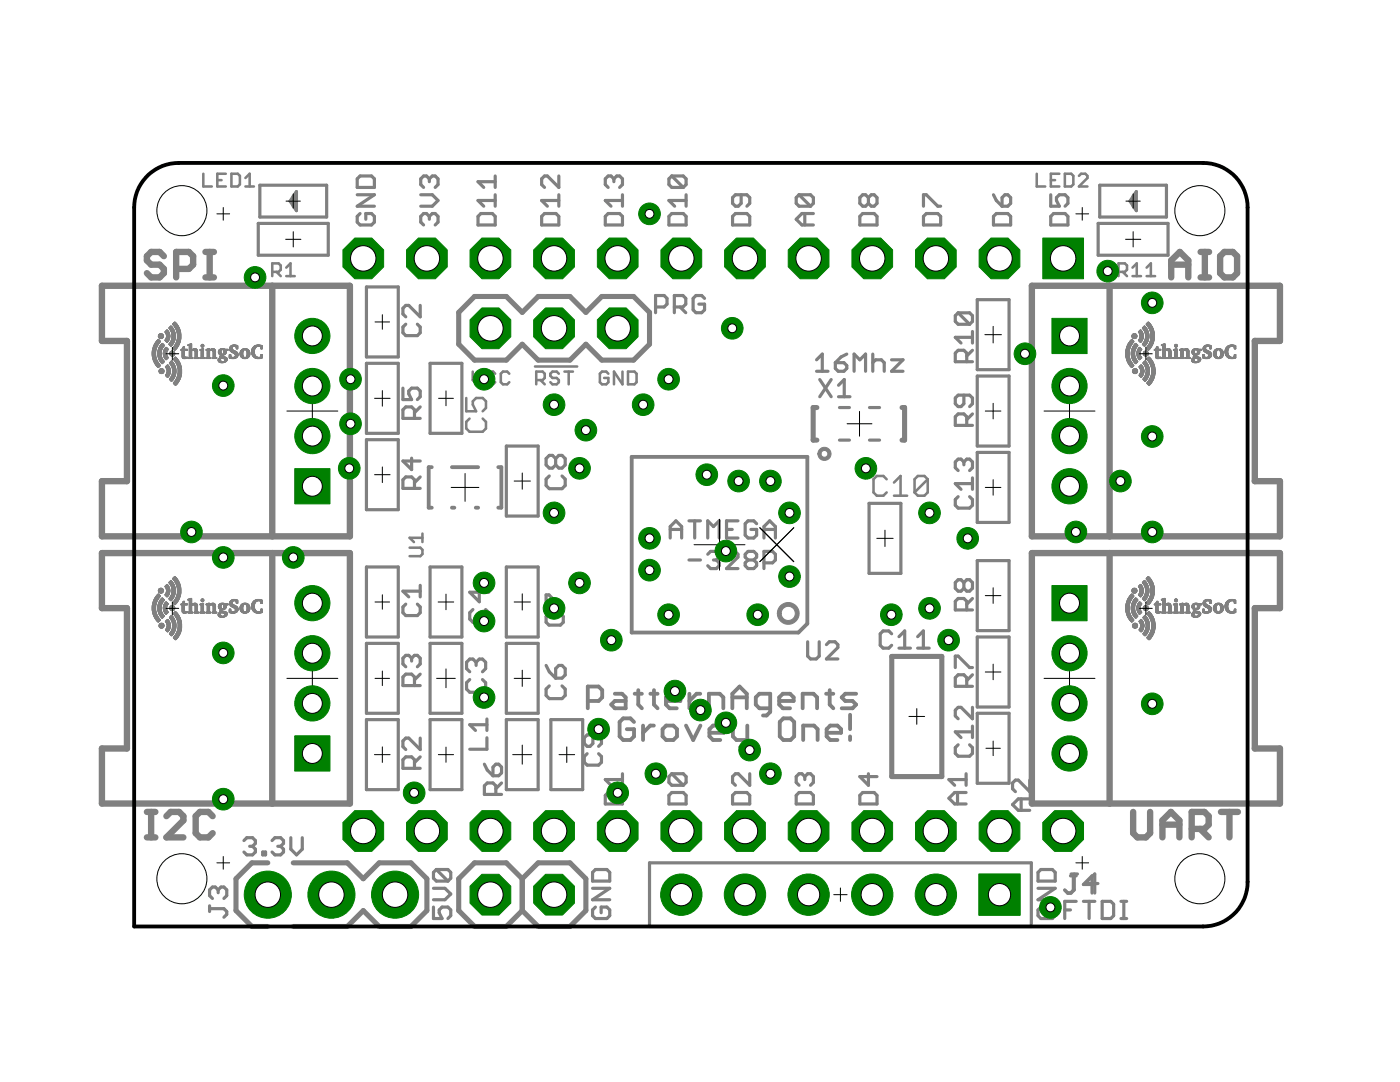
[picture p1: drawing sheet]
<svg xmlns="http://www.w3.org/2000/svg" width="279mm" height="216mm" viewBox="0 0 279 216" stroke-linecap="round" stroke-linejoin="round" font-family="sans-serif">
<g fill="none" stroke="#808080" stroke-width=".63">
<path d="M51.9 37h13.3v6.3h-13.3zM58.5 39.2v1.9M58.8 38.9v2.5M59.2 38.2v3.8l-1.3-1.9zM71.3 38.9h3.4l-3.4 2.2h3.4M71.9 35.1h2.2l.6 .6v1.7h-3.4v-1.7zM84 38.9h2.3l1.1 1.1-1.1 1.1h-2.3M85.7 35.7l-.6-.6h-.6l-.5 .6v1.1l.5 .6M85.7 35.7l.6-.6h.5l.6 .6v1.1l-.6 .6M85.7 35.7v.6M98.8 35.1v2.3M98.8 38.9v2.2"/>
<path d="M98.8 36.3h-3.4l1.1 1.1M111.5 35.1v2.3l-2.3-2.3h-.5l-.6 .6v1.1l.6 .6M111.5 38.9v2.2M122.5 35.7l-.6-.6h-.5l-.6 .6v1.1l.6 .6M122.5 35.7l.6-.6h.6l.5 .6v1.1l-.5 .6M122.5 35.7v.6M124.2 38.9v2.2M134.1 35.1h2.3l.5 .6v1.1l-.5 .6M134.1 35.1l-.6 .6v1.1l.6 .6h2.3M134.1 35.1l2.3 2.3M136.9 38.9v2.2M147.9 38.9v1.7l-.6 .5h-.5l-.6-.5v-1.2l.6-.5h2.3l.5 .5v1.2l-.5 .5"/>
<path d="M159.5 38.9h2.3l.5 .5v1.2l-.5 .5M159.5 38.9l-.6 .5v1.2l.6 .5h2.3M159.5 38.9l2.3 2.2M173.3 39.4l-.6-.5h-.5l-.6 .5v1.2l.6 .5h.5l.6-.5M173.3 39.4l.6-.5h.6l.5 .5v1.2l-.5 .5h-.6l-.6-.5M173.3 39.4v1.2M198.3 38.9l.5 1.1 1.2 1.1M200 39.4l.6-.5h.5l.6 .5v1.2l-.6 .5h-1.1zM209.7 38.9v2.2h1.7l-.6-1.1v-.6l.6-.5h1.2l.5 .5v1.2l-.5 .5M219.5 37h13.3v6.3h-13.3zM226.1 39.2v1.9M226.5 38.9v2.5"/>
<path d="M226.8 38.2v3.8l-1.3-1.9zM51.5 44.6h14v6.3h-14zM71.9 42.6l-.6 .6v1.1l.6 .6h2.2l.6-.6v-1.1l-.6-.6h-1.1v1.2M73.1 57.3h6.4v13.9h-6.4zM85.7 43.2l-.6-.6h-.6l-.5 .6v1.1l.5 .6M85.7 43.2l.6-.6h.5l.6 .6v1.1l-.6 .6M85.7 43.2v.6M95.4 43.2l.6-.6h2.3l.5 .6v1.7h-3.4zM98.8 40h-3.4l1.1 1.1M108.1 43.2l.6-.6h2.3l.5 .6v1.7h-3.4zM111.5 40h-3.4l1.1 1.1M120.8 43.2l.6-.6h2.3l.5 .6v1.7h-3.4z"/>
<path d="M124.2 40h-3.4l1.1 1.1M134.1 42.6h2.3l.5 .6v1.7h-3.4v-1.7zM136.9 40h-3.4l1.1 1.1M140.6 59.5l-.6-.5h-1.1l-.6 .5v2.3l.6 .6h1.1l.6-.6v-1.1h-1.1M146.8 42.6h2.3l.5 .6v1.7h-3.4v-1.7zM160.6 42.6v2.3M162.3 42.6h-2.3l-1.1 1.2 1.1 1.1h2.3M172.2 42.6h2.3l.5 .6v1.7h-3.4v-1.7zM184.3 41.1v-2.2h.6l2.3 2.2h.5M184.9 42.6h2.3l.5 .6v1.7h-3.4v-1.7zM195 59.8h6.4v14h-6.4zM198.8 42.6h2.3l.6 .6v1.7h-3.4v-1.7z"/>
<path d="M208.4 57h10M210.3 42.6h2.3l.5 .6v1.7h-3.4v-1.7zM219.2 44.6h13.9v6.3h-13.9zM73.1 72.5h6.4v14h-6.4zM80.4 77.4v2.3h1.7l-.5-1.1v-.6l.5-.6h1.2l.6 .6v1.2l-.6 .5M81 64.7l-.6 .6v1.1l.6 .6h2.3l.6-.6v-1.1l-.6-.6M83.9 60.9v2.3l-2.3-2.3h-.6l-.6 .6v1.2l.6 .5M85.8 72.5h6.4v14h-6.4zM130.8 61.3h1.7l.6-.6v-1.2l-.6-.5h-1.7v3.4M134.6 61.3h1.7l.6-.6v-1.2l-.6-.5h-1.7v3.4M135.7 61.3l1.2 1.1M163 71.8l1.1-1.1v3.4"/>
<path d="M163 74.1h2.2M163.6 75.7l2.3 3.5M165.9 75.7l-2.3 3.5M166.7 72.4h1.7l.6 .5v.6l-.6 .6h-1.1l-.6-.6zM167.3 76.9l1.2-1.2v3.5M167.3 79.2h2.3M169 70.7l-1.1 .5-1.2 1.2M170.5 74.1v-3.4l1.1 1.1 1.1-1.1v3.4M174.2 70.7v3.4M174.2 72.4l.6-.6h1.1l.6 .6v1.7M177.9 71.8h2.3l-2.3 2.3h2.3M191.2 62.4h2.3l.6 .6v1.1l-.6 .6"/>
<path d="M191.2 62.4l-.6 .6v1.1l.6 .6h2.3M191.2 62.4l2.3 2.3M192.4 78.8v1.8l-.6 .5h-.6l-.6-.5v-1.2l.6-.6h2.3l.6 .6v1.2l-.6 .5M192.9 72.2v-1.7l-.5-.6h-1.2l-.6 .6v1.7h3.5M194.1 66.1v2.4M194.1 69.9l-1.2 1.1M194.1 67.3h-3.5l1.2 1.2M195 75h6.4v14h-6.4zM73.1 87.7h6.4v14h-6.4zM82.1 91.4v2.3l-1.7-1.7h3.5M82.7 83.5v-1.7l-.6-.6h-1.1l-.6 .6v1.7h3.5M82.7 97.5v-1.8l-.6-.5h-1.1l-.6 .5v1.8h3.5"/>
<path d="M83.9 81.2l-1.2 1.1M83.9 95.2l-1.2 1.1M101 89h6.4v14h-6.4zM109.6 95l-.6 .6v1.3l.6 .6h2.6l.6-.6v-1.3l-.6-.6M110.9 91.5l-.6-.6h-.7l-.6 .6v1.3l.6 .6h.7l.6-.6M110.9 91.5l.6-.6h.7l.6 .6v1.3l-.6 .6h-.7l-.6-.6M110.9 91.5v1.3M167.5 81.3h2M167.5 87.8h2M173.5 81.3h2M173.5 87.8h2M191.2 99.1l-.6 .6v1.1l.6 .6h2.3l.6-.6v-1.1l-.6-.6"/>
<path d="M192.4 92.2l-.6-.6h-.6l-.6 .6v1.1l.6 .6M192.4 92.2l.5-.6h.6l.6 .6v1.1l-.6 .6M192.4 92.2v.6M192.9 84.9v-1.7l-.5-.6h-1.2l-.6 .6v1.7h3.5M194.1 82.6l-1.2 1.1M194.1 95.4v2.2M194.1 96.5h-3.5l1.2 1.1M195 90.3h6.4v13.9h-6.4zM57.3 107h10M73.1 113.1h6.4v14h-6.4zM83.9 118h-3.5l1.2 1.1M83.9 116.8v2.3"/>
<path d="M85.8 113.1h6.4v14h-6.4zM95.7 117.5v2.6l-2-1.9h3.9M101 113.1h6.4v14h-6.4zM133.8 107.4v-2.3l1.1-1.2 1.1 1.2v2.3M133.8 105.6h2.2M137.5 103.9h2.3M137.5 111.7h2.3M138.6 103.9v3.5M141.2 107.4v-3.5l1.2 1.2 1.1-1.2v3.5M141.2 110.6l.6-.6h1.2l.5 .6v.6l-.5 .5M142.4 111.7h.6M143 111.7l.5 .6v.6l-.5 .6h-1.2l-.6-.6"/>
<path d="M145 105.6h1.1M145 110.6l.6-.6h1.1l.6 .6v.6l-2.3 2.3h2.3M147.3 103.9h-2.3v3.5h2.3M149.3 111.7l-.6-.5v-.6l.6-.6h1.1l.6 .6v.6l-.6 .5M149.3 111.7l-.6 .6v.6l.6 .6h1.1l.6-.6v-.6l-.6-.6M149.3 111.7h1.1M151 104.5l-.6-.6h-1.1l-.6 .6v2.3l.6 .6h1.1l.6-.6v-1.2h-1.1M152.5 105.6h2.2M152.5 107.4v-2.3l1.1-1.2 1.1 1.2v2.3M152.5 112.3h1.7l.5-.6v-1.1l-.5-.6h-1.7v3.5M173.4 100.4h6.4v14h-6.4zM192.4 116.2l-.6-.5h-.6l-.6 .5v1.2l.6 .6h.6l.6-.6"/>
<path d="M192.4 116.2l.5-.5h.6l.6 .5v1.2l-.6 .6h-.6l-.5-.6M192.4 116.2v1.2M194.1 119.4l-1.2 1.2M195 111.9h6.4v13.9h-6.4zM208.4 110.4h10M73.1 128.4h6.4v13.9h-6.4zM81 120.5l-.6 .6v1.2l.6 .5h2.3l.6-.5v-1.2l-.6-.6M82.1 131.3l-.5-.5h-.6l-.6 .5v1.2l.6 .6M82.1 131.3l.6-.5h.6l.6 .5v1.2l-.6 .6M82.1 131.3v.6M82.7 136.8v-1.7l-.6-.6h-1.1l-.6 .6v1.7h3.5M83.9 134.5l-1.2 1.2"/>
<path d="M85.8 128.4h6.4v13.9h-6.4zM93.7 135.6l-.6 .6v1.3l.6 .6h2.6l.6-.6v-1.3l-.6-.6M94.4 121.6l-.7 .7v1.2l.7 .7h2.5l.7-.7v-1.2l-.7-.7M95 132.1l-.6-.6h-.7l-.6 .6v1.3l.6 .6M95 132.1l.7-.6h.6l.6 .6v1.3l-.6 .6M95 132.1v.7M101 128.4h6.4v13.9h-6.4zM109 121v-2.3h.6l2.2 2.3h.6M109 132.8l.6 1.2 1.3 1.3M109.6 122.4l-.6 .6v1.2l.6 .5h2.2l.6-.5v-1.2l-.6-.6M109.6 136.9l-.6 .6v1.3l.6 .6h2.6l.6-.6v-1.3l-.6-.6M110.9 133.4l.6-.6h.7l.6 .6v1.3l-.6 .6h-1.3z"/>
<path d="M161.2 128.1v2.8l.6 .6h1.1l.6-.6v-2.8M164.9 128.6l.6-.5h1.1l.6 .5v.6l-2.3 2.3h2.3M177.9 126.5l-.5-.6h-1.2l-.5 .6v2.3l.5 .5h1.2l.5-.5M179.4 129.3h2.3M179.4 127l1.2-1.1v3.4M183.1 129.3h2.3M183.1 127l1.2-1.1v3.4M190.6 133.2v-2.3h.6l2.3 2.3h.6M192.9 121.7v-1.7l-.5-.6h-1.2l-.6 .6v1.7h3.5M192.9 136.9v-1.7l-.5-.6h-1.2l-.6 .6v1.7h3.5M194.1 134.6l-1.2 1.2M195 127.1h6.4v14h-6.4z"/>
<path d="M73.1 143.6h6.4v14h-6.4zM82.7 153.3v-1.7l-.6-.6h-1.1l-.6 .6v1.7h3.5M83.9 147.3v2.3l-2.3-2.3h-.6l-.6 .5v1.2l.6 .6M83.9 151l-1.2 1.2M85.8 143.6h6.4v14h-6.4zM96.7 152.5l.5 1.1 1.2 1.2M97.2 147.2v2.3h-3.5M97.2 143.5v2.3M97.2 144.6h-3.5l1.2 1.2M99 158.5v-1.7l-.6-.6h-1.2l-.5 .6v1.7h3.4M99 152.5h.5l.6 .6v1.1l-.6 .6h-1.1v-1.7zM100.1 156.2l-1.1 1.2"/>
<path d="M101 143.6h6.4v14h-6.4zM109.9 143.6h6.4v14h-6.4zM117.2 150.4l-.6 .6v1.1l.6 .6h2.3l.5-.6v-1.1l-.5-.6M118.3 146.6v1.8l-.5 .5h-.6l-.6-.5v-1.2l.6-.6h2.3l.5 .6v1.2l-.5 .5M120.8 158.7l.6-.6h2.3l.5 .6v1.7h-3.4zM124.2 154.4v2.3M124.2 155.6h-3.4l1.1 1.1M133.5 158.7l.6-.6h2.3l.5 .6v1.7h-3.4zM134.1 154.4h2.3l.5 .6v1.1l-.5 .6M134.1 154.4l-.6 .6v1.1l.6 .6h2.3M134.1 154.4l2.3 2.3M146.2 158.7l.6-.6h2.3l.5 .6v1.7h-3.4z"/>
<path d="M149.6 154.4v2.3l-2.3-2.3h-.5l-.6 .6v1.1l.6 .6M159.5 158.1h2.3l.5 .6v1.7h-3.4v-1.7zM160.6 155v.6M160.6 155l-.6-.6h-.5l-.6 .6v1.1l.6 .6M160.6 155l.6-.6h.6l.5 .6v1.1l-.5 .6M171.6 158.7l.6-.6h2.3l.5 .6v1.7h-3.4zM173.3 154.4v2.3l-1.7-1.7h3.4M191.1 158.1v2.3M191.2 148.6l-.6 .6v1.1l.6 .6h2.3l.6-.6v-1.1l-.6-.6M192.8 158.1h-2.3l-1.1 1.2 1.1 1.1h2.3M192.8 155.6h-3.4l1.1 1.1M192.8 154.4v2.3"/>
<path d="M194.1 146h-3.5l1.2 1.2M194.1 141.1v2.3l-2.3-2.3h-.6l-.6 .6v1.2l.6 .5M194.1 144.9v2.3M195 142.3h6.4v14h-6.4zM203.8 159.4v2.3M205.5 159.4h-2.3l-1.1 1.1 1.1 1.2h2.3M205.5 155.7v2.3l-2.3-2.3h-.6l-.5 .5v1.2l.5 .6M43.5 177.6l.6-.6h.6l.6 .6v1.1l-.6 .6M43.5 177.6l-.5-.6h-.6l-.6 .6v1.1l.6 .6M43.5 177.6v.5M48.7 167.7l.6-.5h1.1l.6 .5v.6l-.6 .6M49.8 168.9h.6"/>
<path d="M50.4 168.9l.6 .5v.6l-.6 .6h-1.1l-.6-.6M52.4 170h.6v.6h-.6zM54.3 167.7l.6-.5h1.1l.6 .5v.6l-.6 .6M55.4 168.9h.6M56 168.9l.6 .5v.6l-.6 .6h-1.1l-.6-.6M57.3 160.3h10M58 167.2v2.2l1.2 1.2 1.1-1.2v-2.2M86.5 177.2h2.3l1.2 1.2-1.2 1.1h-2.3M87.1 173.5l-.6 .6v1.1l.6 .6h2.3M87.1 173.5h2.3l.6 .6v1.1l-.6 .6M87.1 173.5l2.3 2.3M118.3 177.2h3.4l-3.4 2.3h3.4"/>
<path d="M118.3 174.1l.5-.6h2.3l.6 .6v1.7h-3.4zM129.6 172.2h76.2v12.7h-76.2zM207.2 177.2h3.4l-3.4 2.3h3.4M207.7 173.5h2.3l.6 .6v1.7h-3.4v-1.7zM212.5 177.6l.6 .6M213.6 174.8h1.2M213.8 174.4h1.2M214.2 174.8v2.8l-.6 .6M214.4 174.4v3.2l-.6 .6h-.7l-.6-.6M214.8 179.9h-2.3v3.4M216.2 179.9h2.3M217.4 179.9v3.4"/>
<path d="M218.5 176.5h-2.3l1.7-1.7v3.4M219.1 176.3h-2.5l1.9-1.9v3.8M220 179.9h1.7l.5 .5v2.3l-.5 .6h-1.7zM223.7 179.9h1.2M224.3 179.9v3.4M41.8 181.3h2.9l.6 .6v.6l-.6 .5M41.8 180.7v1.2M86.5 181v2.3h1.7l-.5-1.2v-.5l.5-.6h1.2l.6 .6v1.1l-.6 .6M118.8 181l-.5 .6v1.1l.5 .6h2.3l.6-.6v-1.1l-.6-.6h-1.1v1.1M207.7 181l-.5 .6v1.1l.5 .6h2.3l.6-.6v-1.1l-.6-.6h-1.1v1.1M212.5 181.6h1.1M223.7 183.3h1.2"/>
</g>
<g fill="none" stroke="#808080" stroke-width=".51">
<path d="M40.6 34.7v2.5h1.7M43.4 35.9h.8M45.1 34.7h-1.7v2.5h1.7M46.2 34.7h1.3l.4 .4v1.7l-.4 .4h-1.3zM49 37.2h1.7M49 35.5l.8-.8v2.5M206.9 34.7v2.5h1.7M209.7 35.9h.9M211.4 34.7h-1.7v2.5h1.7M212.5 34.7h1.3l.4 .4v1.7l-.4 .4h-1.3zM215.3 35.1l.5-.4h.8l.4 .4v.4l-1.7 1.7h1.7M54.3 54.3h1.3l.4-.5v-.8l-.4-.4h-1.3v2.5"/>
<path d="M55.2 54.3l.8 .8M57.1 53.4l.9-.8v2.5M57.1 55.1h1.7M223.2 54.3h1.3l.4-.5v-.8l-.4-.4h-1.3v2.5M224.1 54.3l.8 .8M226 55.1h1.7M226 53.4l.9-.8v2.5M228.8 55.1h1.7M228.8 53.4l.9-.8v2.5M93 79.4v2.7h2l-.6-1.3v-.7l.6-.7h1.3l.7 .7v1.3l-.7 .7M94.3 74.1v1.7l.9 .9 .8-.9v-1.7M98.8 74.6l-.4-.5h-.8l-.5 .5v1.7l.5 .4h.8l.4-.4"/>
<path d="M101.6 74.6l-.4-.5h-.8l-.5 .5v1.7l.5 .4h.8l.4-.4M106.8 73.1h8.4M107 75.8h1.3l.4-.4v-.8l-.4-.5h-1.3v2.6M107.9 75.8l.8 .9M111.5 74.6l-.4-.5h-.8l-.5 .5v.4l.5 .4h.8l.4 .4v.5l-.4 .4h-.8l-.5-.4M112.6 74.1h1.7M113.5 74.1v2.6M121.4 74.6l-.4-.5h-.9l-.4 .5v1.7l.4 .4h.9l.4-.4v-.9h-.8M124.2 74.1v2.6l-1.7-2.6v2.6M125.3 74.1h1.3l.4 .5v1.7l-.4 .4h-1.3zM93.7 83.5l-.7 .7v1.3l.7 .6h2.6l.7-.6v-1.3l-.7-.7M177 95.6l-.7-.6h-1.3l-.7 .6v2.7l.7 .6h1.3l.7-.6"/>
<path d="M178.4 98.9h2.6M178.4 96.3l1.3-1.3v3.9M185.1 95.6l-.6-.6h-1.3l-.7 .6v2.7M185.1 95.6v2.7l-.6 .6h-1.3l-.7-.6M185.1 95.6l-2.6 2.7M81.7 109.3h2.2l.4 .4v.9l-.4 .4h-2.2M84.3 106.5v1.7M84.3 107.3h-2.6l.9 .9"/>
</g>
<g fill="none" stroke="#808080" stroke-width=".76">
<path d="M86.2 93.2h-.6v8.1h.6M90.2 93.2h5.2M99.4 93.2h.7v8.1h-.7M126.1 91.2h35v33.2l-1.8 1.8h-33.2zM90.2 101.3h.5M95 101.3h.4M117.3 139.9h2.2l.7-.8v-1.4l-.7-.7h-2.2v4.3M122.7 138.4h1.4l.8 .7v2.2h-2.2l-.7-.7 .7-.7h2.2M126.7 138.4h1.4M127.4 137.7v2.9l.7 .7M129.8 138.4h1.4M130.5 137.7v2.9l.7 .7"/>
<path d="M132.9 139.9h2.9v-.8l-.7-.7h-1.5l-.7 .7v1.5l.7 .7h1.5M137.6 138.4v2.9M139.7 138.4h-.7l-1.4 1.5M146.2 139.1h2.8M155.5 139.9h2.9v-.8l-.7-.7h-1.5l-.7 .7v1.5l.7 .7h1.5M164.9 138.4h1.4M165.6 137.7v2.9l.7 .7M170.9 138.4h-2.2l-.7 .7 .7 .8h1.4l.8 .7-.8 .7h-2.1M126.5 144.1l-.7-.8h-1.4l-.7 .8v2.8l.7 .8h1.4l.7-.8v-1.4h-1.4M128.3 144.8v2.9M130.5 144.8h-.7l-1.5 1.4M132.2 145.5l.7-.7h1.5l.7 .7v1.4l-.7 .8h-1.5l-.7-.8z"/>
<path d="M136.9 144.8l1.4 2.9 1.5-2.9M141.5 141.3v-2.9h2.1l.8 .7v2.2M141.6 146.2h2.9v-.7l-.8-.7h-1.4l-.7 .7v1.4l.7 .8h1.4M146.2 141.3v-2.9l1.4-1.4 1.4 1.4v2.9M146.3 144.8v2.1l.7 .8h2.1M149.1 144.8v3.6l-.7 .7h-.7M153.7 141.3h-2.1l-.8-.7v-1.5l.8-.7h2.1v3.6l-.7 .8h-.7M156.3 143.3h1.5l.7 .8v2.8l-.7 .8h-1.5l-.7-.8v-2.8zM160.2 141.3v-2.9h2.1l.8 .7v2.2M160.3 147.7v-2.9h2.2l.7 .7v2.2M165 146.2h2.9v-.7l-.8-.7h-1.4l-.7 .7v1.4l.7 .8h1.4M169.7 142.6v2.9"/>
<path d="M169.7 146.9v.8"/>
</g>
<g fill="none" stroke="#808080" stroke-width="1.3">
<path d="M20.3 57h49.5v50h-49.5v-11h5v-28h-5zM32.7 51.1l-.8-.8h-1.7l-.9 .8v.9l.9 .8h1.7l.8 .9v.8l-.8 .9h-1.7l-.9-.9M35.2 53.7h2.5l.8-.9v-1.7l-.8-.8h-2.5v5.1M41 50.3h1.7M41 55.4h1.7M41.8 50.3v5.1M54.3 57v50M205.9 57h49.5v11h-5v28h5v11h-49.5zM221.4 57v50M233.7 52.8h3.5M233.7 55.4v-3.4l1.8-1.7 1.7 1.7v3.4M239.6 50.3h1.7"/>
<path d="M239.6 55.4h1.7M240.5 50.3v5.1M243.5 51.1l.8-.8h1.7l.9 .8v3.4l-.9 .9h-1.7l-.8-.9zM20.3 110.4h49.5v49.9h-49.5v-10.9h5v-28.1h-5zM54.3 110.4v49.9M205.9 110.4h49.5v10.9h-5v28.1h5v10.9h-49.5zM221.4 110.4v49.9M29.3 167.1h1.7M29.3 162h1.7M30.2 162v5.1M33.2 162.9l.9-.9h1.7l.8 .9v.8l-3.4 3.4h3.4M42.4 162.9l-.8-.9h-1.7l-.8 .9v3.3l.8 .9h1.7l.8-.9"/>
<path d="M226.1 162v4.2l.9 .9h1.7l.8-.9v-4.2M232 167.1v-3.4l1.7-1.7 1.7 1.7v3.4M232 164.5h3.4M237.8 165.4h2.6l.8-.9v-1.6l-.8-.9h-2.6v5.1M239.5 165.4l1.7 1.7M243.7 162h3.4M245.4 162v5.1"/>
</g>
<path d="M94.7 59.2h6.3l3.2 3.1 3.2-3.1h6.3l3.2 3.1 3.2-3.1h6.3l3.2 3.1v6.4l-3.2 3.2h-6.3l-3.2-3.2-3.2 3.2h-6.3l-3.2-3.2-3.2 3.2h-6.3l-3.2-3.2v-6.4zM163 81.3h-.7v6.5h.7M180 81.3h.5v6.5h-.5M178 131h10v24h-10zM53.4 172.2h-3.1l-3.2 3.1v6.4l3.2 3.2h3.1M58.5 172.2h10.8l3.2 3.1 3.2-3.1h6.3l3.2 3.1v6.4l-3.2 3.2h-6.3l-3.2-3.2-3.2 3.2h-10.8M104.2 175.3l-3.2-3.1h-6.3l-3.2 3.1v6.4l3.2 3.2h6.3l3.2-3.2M104.2 175.3l3.2-3.1h6.3l3.2 3.1v6.4l-3.2 3.2h-6.3l-3.2-3.2M104.2 175.3v6.4" fill="none" stroke="#808080" stroke-width="1"/>
<g fill="#808080" stroke="#808080" stroke-width=".2">
<path d="M34.9 76.8l.2 .1z"/>
<path d="M34.9 76.8h.2z"/>
<path d="M34.9 76.8h.3z"/>
<path d="M34.9 76.7l.3 .1z"/>
<path d="M34.8 76.7l.4 .1z"/>
<path d="M34.8 76.7h.5z"/>
<path d="M34.8 76.6l.5 .1z"/>
<path d="M34.7 76.6h.6z"/>
<path d="M34.7 76.6h.7z"/>
<path d="M34.7 76.5l.7 .1z"/>
<path d="M34.6 76.5l.8 .1z"/>
<path d="M34.6 76.5h.8z"/>
<path d="M34.6 76.5h.9z"/>
<path d="M34.6 76.4l.9 .1z"/>
<path d="M34.6 76.4h.9z"/>
<path d="M34.6 76.3l.9 .1z"/>
<path d="M34.7 76.3l.9 .1z"/>
<path d="M34.7 76.3h.8z"/>
<path d="M34.7 76.3h.9z"/>
<path d="M34.7 76.2l.9 .1z"/>
<path d="M34.8 76.2h.8z"/>
<path d="M34.8 76.1l.9 .1z"/>
<path d="M34.9 76.1h.8z"/>
<path d="M34.1 76l.2 .1z"/>
<path d="M34.9 76l.8 .1z"/>
<path d="M34.1 76h.3z"/>
<path d="M35 76h.8z"/>
<path d="M34.1 75.9l.3 .1z"/>
<path d="M35 75.9l.8 .1z"/>
<path d="M34 75.9h.4z"/>
<path d="M35 75.9h.8z"/>
<path d="M34 75.8l.5 .1z"/>
<path d="M35 75.8l.8 .1z"/>
<path d="M33.9 75.8h.6z"/>
<path d="M35.1 75.8h.7z"/>
<path d="M33.9 75.8h.7z"/>
<path d="M35.1 75.8h.8z"/>
<path d="M33.8 75.7l.8 .1z"/>
<path d="M35.1 75.7l.8 .1z"/>
<path d="M33.8 75.7h.8z"/>
<path d="M35.1 75.7h.8z"/>
<path d="M33.8 75.6l.8 .1z"/>
<path d="M35.1 75.6l.8 .1z"/>
<path d="M35.2 75.6l.7 .1z"/>
<path d="M33.8 75.6h.8z"/>
<path d="M35.2 75.6h.7z"/>
<path d="M33.8 75.6h.9z"/>
<path d="M35.2 75.6h.8z"/>
<path d="M33.9 75.5l.8 .1z"/>
<path d="M35.2 75.5l.8 .1z"/>
<path d="M33.9 75.5h.8z"/>
<path d="M35.2 75.5h.8z"/>
<path d="M34 75.4l.8 .1z"/>
<path d="M35.3 75.4l.7 .1z"/>
<path d="M34 75.4h.8z"/>
<path d="M35.3 75.4h.7z"/>
<path d="M34 75.3l.8 .1z"/>
<path d="M35.3 75.3l.8 .1z"/>
<path d="M34.1 75.3l.7 .1z"/>
<path d="M34.1 75.3h.7z"/>
<path d="M35.3 75.3h.7z"/>
<path d="M33.4 75.2l.1 .1z"/>
<path d="M34.1 75.2l.8 .1z"/>
<path d="M35.3 75.2l.8 .1z"/>
<path d="M33.3 75.2h.2z"/>
<path d="M34.1 75.2h.7z"/>
<path d="M35.4 75.2h.7z"/>
<path d="M33.3 75.2h.3z"/>
<path d="M34.1 75.2h.8z"/>
<path d="M33.3 75.1l.3 .1z"/>
<path d="M34.2 75.1l.7 .1z"/>
<path d="M35.4 75.1l.7 .1z"/>
<path d="M33.2 75.1l.5 .1z"/>
<path d="M33.2 75.1h.4z"/>
<path d="M34.2 75.1h.7z"/>
<path d="M35.4 75.1h.7z"/>
<path d="M33.2 75.1h.5z"/>
<path d="M33.1 75l.6 .1z"/>
<path d="M34.2 75l.7 .1z"/>
<path d="M35.4 75l.7 .1z"/>
<path d="M33.1 75h.6z"/>
<path d="M34.3 75h.6z"/>
<path d="M35.4 75h.8z"/>
<path d="M33.1 75h.7z"/>
<path d="M34.2 75h.8z"/>
<path d="M33 74.9l.8 .1z"/>
<path d="M34.2 74.9l.8 .1z"/>
<path d="M35.5 74.9l.7 .1z"/>
<path d="M33 74.9h.8z"/>
<path d="M34.3 74.9h.7z"/>
<path d="M35.5 74.9h.7z"/>
<path d="M33 74.8l.8 .1z"/>
<path d="M34.3 74.8l.7 .1z"/>
<path d="M35.5 74.8l.7 .1z"/>
<path d="M33.1 74.8h.7z"/>
<path d="M34.3 74.8h.7z"/>
<path d="M35.5 74.8h.7z"/>
<path d="M34.4 74.8h.6z"/>
<path d="M33.1 74.7l.8 .1z"/>
<path d="M34.4 74.7l.6 .1z"/>
<path d="M35.5 74.7l.7 .1z"/>
<path d="M33.1 74.7h.8z"/>
<path d="M34.4 74.7h.6z"/>
<path d="M35.5 74.7h.7z"/>
<path d="M34.4 74.7h.7z"/>
<path d="M33.2 74.6l.7 .1z"/>
<path d="M34.4 74.6l.7 .1z"/>
<path d="M35.5 74.6l.7 .1z"/>
<path d="M33.2 74.6h.7z"/>
<path d="M34.4 74.6h.7z"/>
<path d="M35.5 74.6h.7z"/>
<path d="M33.3 74.5l.6 .1z"/>
<path d="M34.4 74.5l.7 .1z"/>
<path d="M35.5 74.5l.7 .1z"/>
<path d="M32.1 74.5h.3z"/>
<path d="M33.3 74.5h.6z"/>
<path d="M34.4 74.5h.7z"/>
<path d="M35.5 74.5h.7z"/>
<path d="M32 74.5h.4z"/>
<path d="M33.3 74.5h.7z"/>
<path d="M32 74.4l.5 .1z"/>
<path d="M33.3 74.4l.7 .1z"/>
<path d="M34.4 74.4l.7 .1z"/>
<path d="M35.5 74.4l.7 .1z"/>
<path d="M31.9 74.4l.7 .1z"/>
<path d="M35.6 74.4l.6 .1z"/>
<path d="M31.9 74.4h.7z"/>
<path d="M33.3 74.4h.7z"/>
<path d="M34.4 74.4h.7z"/>
<path d="M35.6 74.4h.6z"/>
<path d="M31.8 74.4h.8z"/>
<path d="M31.8 74.3l.8 .1z"/>
<path d="M33.3 74.3l.7 .1z"/>
<path d="M34.4 74.3l.7 .1z"/>
<path d="M35.6 74.3l.6 .1z"/>
<path d="M31.8 74.3h.9z"/>
<path d="M33.3 74.3h.7z"/>
<path d="M34.4 74.3h.7z"/>
<path d="M35.6 74.3h.6z"/>
<path d="M34.5 74.3h.6z"/>
<path d="M31.8 74.2l.9 .1z"/>
<path d="M33.3 74.2l.7 .1z"/>
<path d="M34.5 74.2l.6 .1z"/>
<path d="M35.6 74.2l.6 .1z"/>
<path d="M31.8 74.2h.9z"/>
<path d="M33.3 74.2h.7z"/>
<path d="M34.5 74.2h.6z"/>
<path d="M35.6 74.2h.6z"/>
<path d="M31.7 74.2h1z"/>
<path d="M33.4 74.2h.6z"/>
<path d="M31.7 74.1l1 .1z"/>
<path d="M33.4 74.1l.6 .1z"/>
<path d="M34.5 74.1l.6 .1z"/>
<path d="M35.6 74.1l.6 .1z"/>
<path d="M31.7 74.1h1z"/>
<path d="M33.4 74.1h.6z"/>
<path d="M34.5 74.1h.6z"/>
<path d="M35.6 74.1h.6z"/>
<path d="M31.7 74l1.1 .1z"/>
<path d="M33.4 74l.6 .1z"/>
<path d="M34.5 74l.6 .1z"/>
<path d="M35.6 74l.6 .1z"/>
<path d="M31.7 74h1.1z"/>
<path d="M33.4 74h.6z"/>
<path d="M34.5 74h.6z"/>
<path d="M35.6 74h.6z"/>
<path d="M31.7 74h1z"/>
<path d="M31.7 73.9l1 .1z"/>
<path d="M33.4 73.9l.6 .1z"/>
<path d="M34.5 73.9l.6 .1z"/>
<path d="M35.6 73.9l.6 .1z"/>
<path d="M31.8 73.9h.9z"/>
<path d="M33.3 73.9h.7z"/>
<path d="M34.5 73.9h.6z"/>
<path d="M35.6 73.9h.6z"/>
<path d="M31.8 73.8l.9 .1z"/>
<path d="M33.3 73.8l.7 .1z"/>
<path d="M34.5 73.8l.6 .1z"/>
<path d="M35.6 73.8l.6 .1z"/>
<path d="M31.8 73.8h.9z"/>
<path d="M33.3 73.8h.7z"/>
<path d="M34.4 73.8h.7z"/>
<path d="M35.6 73.8h.6z"/>
<path d="M31.9 73.7l.8 .1z"/>
<path d="M33.3 73.7l.7 .1z"/>
<path d="M34.4 73.7l.7 .1z"/>
<path d="M35.6 73.7l.6 .1z"/>
<path d="M31.8 73.7l.8 .1z"/>
<path d="M31.9 73.7h.7z"/>
<path d="M33.3 73.7h.7z"/>
<path d="M34.4 73.7h.7z"/>
<path d="M35.6 73.7h.6z"/>
<path d="M32 73.6l.5 .1z"/>
<path d="M33.3 73.6l.7 .1z"/>
<path d="M34.4 73.6l.7 .1z"/>
<path d="M35.5 73.6l.7 .1z"/>
<path d="M32 73.6h.4z"/>
<path d="M33.3 73.6h.7z"/>
<path d="M34.4 73.6h.7z"/>
<path d="M35.5 73.6h.7z"/>
<path d="M32.1 73.6h.3z"/>
<path d="M33.3 73.6h.6z"/>
<path d="M33.3 73.5l.6 .1z"/>
<path d="M34.4 73.5l.7 .1z"/>
<path d="M35.5 73.5l.7 .1z"/>
<path d="M33.2 73.5h.7z"/>
<path d="M34.4 73.5h.7z"/>
<path d="M35.5 73.5h.7z"/>
<path d="M33.2 73.4l.7 .1z"/>
<path d="M34.4 73.4l.7 .1z"/>
<path d="M35.5 73.4l.7 .1z"/>
<path d="M33.1 73.4h.8z"/>
<path d="M34.4 73.4h.7z"/>
<path d="M35.5 73.4h.7z"/>
<path d="M34.4 73.4h.6z"/>
<path d="M33.1 73.3l.8 .1z"/>
<path d="M34.4 73.3l.6 .1z"/>
<path d="M35.5 73.3l.7 .1z"/>
<path d="M31.5 73.3h.1z"/>
<path d="M33.1 73.3h.7z"/>
<path d="M34.4 73.3h.6z"/>
<path d="M35.5 73.3h.7z"/>
<path d="M31.5 73.3h.2z"/>
<path d="M34.3 73.3h.7z"/>
<path d="M31.5 73.2l.2 .1z"/>
<path d="M33 73.2l.8 .1z"/>
<path d="M34.3 73.2l.7 .1z"/>
<path d="M35.5 73.2l.7 .1z"/>
<path d="M31.4 73.2l.3 .1z"/>
<path d="M31.4 73.2h.4z"/>
<path d="M33 73.2h.8z"/>
<path d="M34.3 73.2h.7z"/>
<path d="M35.5 73.2h.7z"/>
<path d="M31.3 73.1l.5 .1z"/>
<path d="M33.1 73.1l.7 .1z"/>
<path d="M34.2 73.1l.8 .1z"/>
<path d="M35.4 73.1l.8 .1z"/>
<path d="M31.3 73.1h.6z"/>
<path d="M33.1 73.1h.6z"/>
<path d="M34.3 73.1h.6z"/>
<path d="M35.4 73.1h.8z"/>
<path d="M31.3 73l.6 .1z"/>
<path d="M33.1 73l.6 .1z"/>
<path d="M34.2 73l.7 .1z"/>
<path d="M35.4 73l.7 .1z"/>
<path d="M31.2 73l.7 .1z"/>
<path d="M33.2 73l.5 .1z"/>
<path d="M31.2 73h.8z"/>
<path d="M33.2 73h.4z"/>
<path d="M34.2 73h.7z"/>
<path d="M35.4 73h.7z"/>
<path d="M33.2 73h.5z"/>
<path d="M31.2 72.9l.8 .1z"/>
<path d="M33.3 72.9l.3 .1z"/>
<path d="M34.2 72.9l.7 .1z"/>
<path d="M35.4 72.9l.7 .1z"/>
<path d="M31.1 72.9h.9z"/>
<path d="M33.3 72.9h.3z"/>
<path d="M34.2 72.9h.7z"/>
<path d="M35.4 72.9h.7z"/>
<path d="M34.1 72.9h.7z"/>
<path d="M35.4 72.9h.6z"/>
<path d="M31.1 72.8l.9 .1z"/>
<path d="M33.4 72.8l.1 .1z"/>
<path d="M34.1 72.8l.7 .1z"/>
<path d="M35.4 72.8l.6 .1z"/>
<path d="M31.1 72.8h.8z"/>
<path d="M34.1 72.8h.7z"/>
<path d="M35.3 72.8h.7z"/>
<path d="M35.3 72.8h.8z"/>
<path d="M31.1 72.7l.8 .1z"/>
<path d="M34 72.7l.8 .1z"/>
<path d="M35.3 72.7l.7 .1z"/>
<path d="M31 72.7h.9z"/>
<path d="M34 72.7h.8z"/>
<path d="M35.3 72.7h.7z"/>
<path d="M31 72.7h.8z"/>
<path d="M31 72.6l.8 .1z"/>
<path d="M34 72.6l.8 .1z"/>
<path d="M35.3 72.6l.7 .1z"/>
<path d="M31 72.6h.8z"/>
<path d="M34 72.6h.8z"/>
<path d="M35.3 72.6h.7z"/>
<path d="M30.9 72.6h.8z"/>
<path d="M33.9 72.6h.8z"/>
<path d="M35.2 72.6h.8z"/>
<path d="M30.9 72.5l.8 .1z"/>
<path d="M33.9 72.5l.8 .1z"/>
<path d="M35.2 72.5l.8 .1z"/>
<path d="M32.3 72.5l.1 .1z"/>
<path d="M33.8 72.5l.9 .1z"/>
<path d="M35.2 72.5l.7 .1z"/>
<path d="M30.9 72.5h.8z"/>
<path d="M32.3 72.5h.2z"/>
<path d="M33.8 72.5h.8z"/>
<path d="M35.2 72.5h.7z"/>
<path d="M32.2 72.5h.3z"/>
<path d="M30.8 72.4l.8 .1z"/>
<path d="M32.2 72.4l.3 .1z"/>
<path d="M33.8 72.4l.8 .1z"/>
<path d="M35.1 72.4l.8 .1z"/>
<path d="M30.8 72.4h.8z"/>
<path d="M32.2 72.4h.4z"/>
<path d="M33.8 72.4h.8z"/>
<path d="M35.1 72.4h.8z"/>
<path d="M30.8 72.3l.8 .1z"/>
<path d="M32.2 72.3l.4 .1z"/>
<path d="M33.8 72.3l.8 .1z"/>
<path d="M35.1 72.3l.8 .1z"/>
<path d="M44.1 72.3l.4 .1z"/>
<path d="M32.1 72.3l.5 .1z"/>
<path d="M33.9 72.3l.7 .1z"/>
<path d="M35.1 72.3l.7 .1z"/>
<path d="M43.9 72.3l.8 .1z"/>
<path d="M30.8 72.3h.8z"/>
<path d="M32.1 72.3h.6z"/>
<path d="M33.9 72.3h.6z"/>
<path d="M35.1 72.3h.7z"/>
<path d="M43.9 72.3h.9z"/>
<path d="M30.8 72.3h.7z"/>
<path d="M34 72.3h.5z"/>
<path d="M35 72.3h.8z"/>
<path d="M43.8 72.3h1.1z"/>
<path d="M30.8 72.2l.7 .1z"/>
<path d="M32 72.2l.7 .1z"/>
<path d="M34 72.2l.5 .1z"/>
<path d="M35 72.2l.8 .1z"/>
<path d="M43.8 72.2l1.1 .1z"/>
<path d="M30.7 72.2h.8z"/>
<path d="M32 72.2h.7z"/>
<path d="M34 72.2h.4z"/>
<path d="M35 72.2h.8z"/>
<path d="M43.7 72.2h1.3z"/>
<path d="M32 72.2h.8z"/>
<path d="M43.6 72.2h1.5z"/>
<path d="M30.7 72.1l.8 .1z"/>
<path d="M32 72.1l.8 .1z"/>
<path d="M34.1 72.1l.3 .1z"/>
<path d="M35 72.1l.8 .1z"/>
<path d="M43.6 72.1l.7 .1z"/>
<path d="M44.6 72.1l.5 .1z"/>
<path d="M30.7 72.1h.8z"/>
<path d="M32 72.1h.8z"/>
<path d="M34.1 72.1h.3z"/>
<path d="M34.9 72.1h.9z"/>
<path d="M43.6 72.1h.6z"/>
<path d="M44.7 72.1h.4z"/>
<path d="M30.7 72.1h.7z"/>
<path d="M31.9 72.1h.9z"/>
<path d="M34.1 72.1h.2z"/>
<path d="M34.9 72.1h.8z"/>
<path d="M44.7 72.1h.5z"/>
<path d="M30.7 72l.7 .1z"/>
<path d="M31.9 72l.8 .1z"/>
<path d="M34.1 72l.2 .1z"/>
<path d="M34.9 72l.8 .1z"/>
<path d="M43.6 72l.5 .1z"/>
<path d="M44.8 72l.4 .1z"/>
<path d="M43.5 72l.6 .1z"/>
<path d="M30.6 72h.7z"/>
<path d="M31.9 72h.8z"/>
<path d="M34.9 72h.8z"/>
<path d="M43.6 72h.5z"/>
<path d="M44.8 72h.5z"/>
<path d="M30.6 71.9l.7 .1z"/>
<path d="M31.9 71.9l.8 .1z"/>
<path d="M34.8 71.9l.8 .1z"/>
<path d="M43.5 71.9l.5 .1z"/>
<path d="M44.9 71.9l.4 .1z"/>
<path d="M30.6 71.9h.7z"/>
<path d="M31.8 71.9h.8z"/>
<path d="M34.8 71.9h.8z"/>
<path d="M43.5 71.9h.5z"/>
<path d="M44.9 71.9h.4z"/>
<path d="M30.6 71.8l.7 .1z"/>
<path d="M31.8 71.8l.8 .1z"/>
<path d="M34.7 71.8l.9 .1z"/>
<path d="M43.5 71.8l.5 .1z"/>
<path d="M44.9 71.8l.4 .1z"/>
<path d="M34.7 71.8l.8 .1z"/>
<path d="M30.6 71.8h.7z"/>
<path d="M31.8 71.8h.7z"/>
<path d="M34.7 71.8h.8z"/>
<path d="M43.5 71.8h.5z"/>
<path d="M44.9 71.8h.5z"/>
<path d="M31.7 71.8h.8z"/>
<path d="M33.1 71.8h.1z"/>
<path d="M30.5 71.7l.8 .1z"/>
<path d="M31.7 71.7l.8 .1z"/>
<path d="M33.1 71.7l.1 .1z"/>
<path d="M34.6 71.7l.9 .1z"/>
<path d="M43.5 71.7l.5 .1z"/>
<path d="M44.9 71.7l.5 .1z"/>
<path d="M30.5 71.7h.8z"/>
<path d="M31.7 71.7h.8z"/>
<path d="M33 71.7h.3z"/>
<path d="M34.6 71.7h.9z"/>
<path d="M43.6 71.7h.4z"/>
<path d="M44.9 71.7h.5z"/>
<path d="M30.5 71.6l.7 .1z"/>
<path d="M31.7 71.6l.8 .1z"/>
<path d="M33 71.6l.3 .1z"/>
<path d="M34.6 71.6l.9 .1z"/>
<path d="M43.6 71.6l.4 .1z"/>
<path d="M44.9 71.6l.5 .1z"/>
<path d="M31.7 71.6l.7 .1z"/>
<path d="M34.6 71.6l.8 .1z"/>
<path d="M44.8 71.6l.6 .1z"/>
<path d="M30.5 71.6h.7z"/>
<path d="M31.7 71.6h.7z"/>
<path d="M32.9 71.6h.5z"/>
<path d="M34.6 71.6h.8z"/>
<path d="M43.6 71.6h.4z"/>
<path d="M44.8 71.6h.6z"/>
<path d="M44.7 71.6h.7z"/>
<path d="M30.5 71.5l.7 .1z"/>
<path d="M31.6 71.5l.8 .1z"/>
<path d="M32.9 71.5l.5 .1z"/>
<path d="M34.7 71.5l.6 .1z"/>
<path d="M36.6 71.5l.4 .1z"/>
<path d="M43.7 71.5l.4 .1z"/>
<path d="M44.6 71.5l.7 .1z"/>
<path d="M46.2 71.5l.5 .1z"/>
<path d="M48.7 71.5l.4 .1z"/>
<path d="M51.3 71.5l.5 .1z"/>
<path d="M30.5 71.5h.7z"/>
<path d="M31.6 71.5h.8z"/>
<path d="M32.9 71.5h.5z"/>
<path d="M34.7 71.5h.6z"/>
<path d="M36.5 71.5h.6z"/>
<path d="M37.5 71.5h1z"/>
<path d="M38.7 71.5h1z"/>
<path d="M39.9 71.5h1z"/>
<path d="M41.1 71.5h1z"/>
<path d="M42.3 71.5h1z"/>
<path d="M43.7 71.5h.4z"/>
<path d="M44.4 71.5h.9z"/>
<path d="M46.1 71.5h.8z"/>
<path d="M48.5 71.5h.7z"/>
<path d="M51.1 71.5h.9z"/>
<path d="M32.9 71.5h.6z"/>
<path d="M36.5 71.5h.8z"/>
<path d="M44.2 71.5h1.1z"/>
<path d="M45.9 71.5h1.1z"/>
<path d="M48.5 71.5h.8z"/>
<path d="M51.1 71.5h1.1z"/>
<path d="M30.5 71.4l.7 .1z"/>
<path d="M31.6 71.4l.7 .1z"/>
<path d="M32.9 71.4l.6 .1z"/>
<path d="M34.8 71.4l.5 .1z"/>
<path d="M36.4 71.4l1 .1z"/>
<path d="M37.5 71.4l1 .1z"/>
<path d="M38.7 71.4l1 .1z"/>
<path d="M39.9 71.4l1 .1z"/>
<path d="M41.1 71.4l1 .1z"/>
<path d="M42.3 71.4l1 .1z"/>
<path d="M43.8 71.4l1.5 .1z"/>
<path d="M45.8 71.4l1.2 .1z"/>
<path d="M48.4 71.4l1 .1z"/>
<path d="M50.9 71.4l1.4 .1z"/>
<path d="M30.5 71.4h.7z"/>
<path d="M31.6 71.4h.7z"/>
<path d="M32.8 71.4h.7z"/>
<path d="M34.8 71.4h.4z"/>
<path d="M36.4 71.4h1z"/>
<path d="M37.5 71.4h1z"/>
<path d="M38.7 71.4h1z"/>
<path d="M39.9 71.4h1z"/>
<path d="M41.1 71.4h1z"/>
<path d="M42.3 71.4h1z"/>
<path d="M43.9 71.4h1.4z"/>
<path d="M45.7 71.4h1.4z"/>
<path d="M48.4 71.4h1z"/>
<path d="M50.9 71.4h1.4z"/>
<path d="M30.5 71.4h.6z"/>
<path d="M32.8 71.4h.8z"/>
<path d="M43.9 71.4h1.3z"/>
<path d="M45.7 71.4h1.5z"/>
<path d="M48.3 71.4h1.2z"/>
<path d="M50.8 71.4h1.5z"/>
<path d="M30.5 71.3l.6 .1z"/>
<path d="M31.6 71.3l.7 .1z"/>
<path d="M32.8 71.3l.8 .1z"/>
<path d="M34.9 71.3l.3 .1z"/>
<path d="M36.4 71.3l1 .1z"/>
<path d="M37.5 71.3l1 .1z"/>
<path d="M38.8 71.3l.9 .1z"/>
<path d="M39.9 71.3l1 .1z"/>
<path d="M41.1 71.3l1 .1z"/>
<path d="M42.3 71.3l1 .1z"/>
<path d="M43.9 71.3l1.3 .1z"/>
<path d="M45.7 71.3l1.5 .1z"/>
<path d="M48.3 71.3l1.2 .1z"/>
<path d="M50.8 71.3l1.5 .1z"/>
<path d="M32.7 71.3l.8 .1z"/>
<path d="M34.9 71.3l.2 .1z"/>
<path d="M37.7 71.3l.6 .1z"/>
<path d="M38.9 71.3l.6 .1z"/>
<path d="M40.1 71.3l.6 .1z"/>
<path d="M41.3 71.3l.6 .1z"/>
<path d="M42.5 71.3l.6 .1z"/>
<path d="M43.9 71.3l1.2 .1z"/>
<path d="M45.7 71.3l1.6 .1z"/>
<path d="M48.2 71.3l.6 .1z"/>
<path d="M49 71.3l.6 .1z"/>
<path d="M50.7 71.3l1.6 .1z"/>
<path d="M30.5 71.3h.6z"/>
<path d="M31.6 71.3h.7z"/>
<path d="M32.8 71.3h.7z"/>
<path d="M34.9 71.3h.2z"/>
<path d="M36.3 71.3h1.1z"/>
<path d="M37.8 71.3h.4z"/>
<path d="M38.9 71.3h.5z"/>
<path d="M40.2 71.3h.4z"/>
<path d="M41.4 71.3h.4z"/>
<path d="M42.5 71.3h.5z"/>
<path d="M43.9 71.3h1.2z"/>
<path d="M45.8 71.3h.5z"/>
<path d="M46.6 71.3h.7z"/>
<path d="M48.2 71.3h.5z"/>
<path d="M49.1 71.3h.5z"/>
<path d="M50.7 71.3h.8z"/>
<path d="M51.8 71.3h.5z"/>
<path d="M30.5 71.2l.6 .1z"/>
<path d="M31.6 71.2l.7 .1z"/>
<path d="M32.7 71.2l.8 .1z"/>
<path d="M34.9 71.2l.2 .1z"/>
<path d="M36.3 71.2l.7 .1z"/>
<path d="M37.8 71.2l.4 .1z"/>
<path d="M38.9 71.2l.5 .1z"/>
<path d="M40.2 71.2l.4 .1z"/>
<path d="M41.4 71.2l.4 .1z"/>
<path d="M42.5 71.2l.5 .1z"/>
<path d="M43.9 71.2l1.1 .1z"/>
<path d="M45.8 71.2l.4 .1z"/>
<path d="M46.8 71.2l.5 .1z"/>
<path d="M48.2 71.2l.5 .1z"/>
<path d="M49.1 71.2l.5 .1z"/>
<path d="M50.7 71.2l.7 .1z"/>
<path d="M51.9 71.2l.4 .1z"/>
<path d="M30.4 71.2h.7z"/>
<path d="M31.6 71.2h.6z"/>
<path d="M32.7 71.2h.8z"/>
<path d="M36.4 71.2h.5z"/>
<path d="M37.8 71.2h.4z"/>
<path d="M38.9 71.2h.5z"/>
<path d="M40.2 71.2h.4z"/>
<path d="M41.4 71.2h.4z"/>
<path d="M42.5 71.2h.5z"/>
<path d="M43.9 71.2h1z"/>
<path d="M45.7 71.2h.4z"/>
<path d="M46.8 71.2h.6z"/>
<path d="M48.1 71.2h.5z"/>
<path d="M49.1 71.2h.6z"/>
<path d="M50.6 71.2h.7z"/>
<path d="M52 71.2h.3z"/>
<path d="M36.3 71.2h.6z"/>
<path d="M43.9 71.2h.9z"/>
<path d="M49.2 71.2h.5z"/>
<path d="M50.6 71.2h.6z"/>
<path d="M30.4 71.1l.7 .1z"/>
<path d="M31.5 71.1l.7 .1z"/>
<path d="M32.7 71.1l.8 .1z"/>
<path d="M36.3 71.1l.6 .1z"/>
<path d="M37.8 71.1l.4 .1z"/>
<path d="M38.9 71.1l.5 .1z"/>
<path d="M40.2 71.1l.4 .1z"/>
<path d="M41.4 71.1l.4 .1z"/>
<path d="M42.5 71.1l.5 .1z"/>
<path d="M43.9 71.1l.7 .1z"/>
<path d="M45.7 71.1l.4 .1z"/>
<path d="M46.9 71.1l.5 .1z"/>
<path d="M48.1 71.1l.5 .1z"/>
<path d="M49.2 71.1l.5 .1z"/>
<path d="M50.6 71.1l.6 .1z"/>
<path d="M52 71.1l.3 .1z"/>
<path d="M32.7 71.1l.7 .1z"/>
<path d="M43.9 71.1l.4 .1z"/>
<path d="M50.5 71.1l.6 .1z"/>
<path d="M30.4 71.1h.7z"/>
<path d="M31.5 71.1h.7z"/>
<path d="M32.7 71.1h.7z"/>
<path d="M36.3 71.1h.6z"/>
<path d="M37.8 71.1h.4z"/>
<path d="M38.9 71.1h.5z"/>
<path d="M40.2 71.1h.4z"/>
<path d="M41.4 71.1h.4z"/>
<path d="M42.5 71.1h.5z"/>
<path d="M43.9 71.1h.4z"/>
<path d="M45.7 71.1h.4z"/>
<path d="M46.9 71.1h.5z"/>
<path d="M48 71.1h.5z"/>
<path d="M49.2 71.1h.5z"/>
<path d="M50.5 71.1h.6z"/>
<path d="M52 71.1h.3z"/>
<path d="M36.3 71.1h.5z"/>
<path d="M43.9 71.1h.3z"/>
<path d="M46.9 71.1h.6z"/>
<path d="M50.5 71.1h.5z"/>
<path d="M30.4 71l.7 .1z"/>
<path d="M31.5 71l.7 .1z"/>
<path d="M32.7 71l.7 .1z"/>
<path d="M34.2 71l.3 .1z"/>
<path d="M36.3 71l.5 .1z"/>
<path d="M37.8 71l.4 .1z"/>
<path d="M38.9 71l.5 .1z"/>
<path d="M40.2 71l.4 .1z"/>
<path d="M41.4 71l.4 .1z"/>
<path d="M42.5 71l.5 .1z"/>
<path d="M43.9 71l.3 .1z"/>
<path d="M45.7 71l.4 .1z"/>
<path d="M46.9 71l.6 .1z"/>
<path d="M48 71l.5 .1z"/>
<path d="M49.3 71l.5 .1z"/>
<path d="M50.4 71l.6 .1z"/>
<path d="M52 71l.3 .1z"/>
<path d="M30.4 71h.7z"/>
<path d="M31.5 71h.7z"/>
<path d="M32.7 71h.7z"/>
<path d="M34.2 71h.4z"/>
<path d="M36.3 71h.5z"/>
<path d="M37.8 71h.4z"/>
<path d="M38.9 71h.5z"/>
<path d="M40.2 71h.4z"/>
<path d="M41.4 71h.4z"/>
<path d="M42.5 71h.5z"/>
<path d="M43.9 71h.3z"/>
<path d="M45.7 71h.4z"/>
<path d="M47 71h.5z"/>
<path d="M48 71h.5z"/>
<path d="M49.3 71h.5z"/>
<path d="M50.5 71h.5z"/>
<path d="M52 71h.3z"/>
<path d="M32.6 71h.7z"/>
<path d="M34.1 71h.6z"/>
<path d="M44 71h.2z"/>
<path d="M50.4 71h.6z"/>
<path d="M30.4 70.9l.7 .1z"/>
<path d="M31.5 70.9l.7 .1z"/>
<path d="M32.6 70.9l.7 .1z"/>
<path d="M34.1 70.9l.6 .1z"/>
<path d="M36.3 70.9l.5 .1z"/>
<path d="M37.8 70.9l.4 .1z"/>
<path d="M38.9 70.9l.5 .1z"/>
<path d="M40.2 70.9l.4 .1z"/>
<path d="M41.4 70.9l.4 .1z"/>
<path d="M42.5 70.9l.5 .1z"/>
<path d="M44 70.9l.3 .1z"/>
<path d="M45.7 70.9l.4 .1z"/>
<path d="M47 70.9l.5 .1z"/>
<path d="M48 70.9l.5 .1z"/>
<path d="M49.3 70.9l.5 .1z"/>
<path d="M50.4 70.9l.5 .1z"/>
<path d="M52 70.9l.3 .1z"/>
<path d="M30.4 70.9h.7z"/>
<path d="M31.5 70.9h.7z"/>
<path d="M32.6 70.9h.7z"/>
<path d="M34 70.9h.8z"/>
<path d="M36.3 70.9h.5z"/>
<path d="M37.8 70.9h.4z"/>
<path d="M38.9 70.9h.5z"/>
<path d="M40.2 70.9h.4z"/>
<path d="M41.4 70.9h.4z"/>
<path d="M42.5 70.9h.5z"/>
<path d="M44 70.9h.3z"/>
<path d="M45.8 70.9h.3z"/>
<path d="M47 70.9h.5z"/>
<path d="M48 70.9h.5z"/>
<path d="M49.3 70.9h.5z"/>
<path d="M50.4 70.9h.5z"/>
<path d="M52 70.9h.3z"/>
<path d="M44 70.9h.2z"/>
<path d="M47.9 70.9h.6z"/>
<path d="M30.4 70.8l.7 .1z"/>
<path d="M31.5 70.8l.7 .1z"/>
<path d="M32.6 70.8l.7 .1z"/>
<path d="M34 70.8l.8 .1z"/>
<path d="M36.3 70.8l.5 .1z"/>
<path d="M37.8 70.8l.4 .1z"/>
<path d="M38.9 70.8l.5 .1z"/>
<path d="M40.2 70.8l.4 .1z"/>
<path d="M41.4 70.8l.4 .1z"/>
<path d="M42.5 70.8l.5 .1z"/>
<path d="M44.1 70.8l.5 .1z"/>
<path d="M45.8 70.8l.3 .1z"/>
<path d="M47 70.8l.5 .1z"/>
<path d="M47.9 70.8l.6 .1z"/>
<path d="M49.3 70.8l.5 .1z"/>
<path d="M50.3 70.8l.6 .1z"/>
<path d="M52 70.8l.3 .1z"/>
<path d="M30.4 70.8h.7z"/>
<path d="M31.5 70.8h.7z"/>
<path d="M32.6 70.8h.7z"/>
<path d="M34 70.8h.8z"/>
<path d="M36.3 70.8h.5z"/>
<path d="M37.8 70.8h.4z"/>
<path d="M38.9 70.8h.5z"/>
<path d="M40.2 70.8h.4z"/>
<path d="M41.4 70.8h.4z"/>
<path d="M42.5 70.8h.5z"/>
<path d="M44 70.8h.7z"/>
<path d="M45.8 70.8h.3z"/>
<path d="M47 70.8h.5z"/>
<path d="M47.9 70.8h.6z"/>
<path d="M49.3 70.8h.5z"/>
<path d="M50.3 70.8h.6z"/>
<path d="M52 70.8h.3z"/>
<path d="M33.9 70.8h1z"/>
<path d="M43.9 70.8h.9z"/>
<path d="M30.4 70.7l.7 .1z"/>
<path d="M31.5 70.7l.7 .1z"/>
<path d="M32.6 70.7l.7 .1z"/>
<path d="M33.9 70.7l.9 .1z"/>
<path d="M36.3 70.7l.5 .1z"/>
<path d="M37.8 70.7l.4 .1z"/>
<path d="M38.9 70.7l.5 .1z"/>
<path d="M40.2 70.7l.4 .1z"/>
<path d="M41.4 70.7l.4 .1z"/>
<path d="M42.5 70.7l.5 .1z"/>
<path d="M43.9 70.7l1 .1z"/>
<path d="M45.8 70.7l.3 .1z"/>
<path d="M47 70.7l.5 .1z"/>
<path d="M47.9 70.7l.6 .1z"/>
<path d="M49.3 70.7l.6 .1z"/>
<path d="M50.3 70.7l.5 .1z"/>
<path d="M52 70.7l.3 .1z"/>
<path d="M30.4 70.7h.7z"/>
<path d="M31.5 70.7h.7z"/>
<path d="M32.6 70.7h.7z"/>
<path d="M33.9 70.7h.9z"/>
<path d="M36.3 70.7h.5z"/>
<path d="M37.8 70.7h.4z"/>
<path d="M38.9 70.7h.5z"/>
<path d="M40.2 70.7h.4z"/>
<path d="M41.4 70.7h.4z"/>
<path d="M42.5 70.7h.5z"/>
<path d="M43.8 70.7h1.1z"/>
<path d="M46.9 70.7h.6z"/>
<path d="M47.9 70.7h.6z"/>
<path d="M49.3 70.7h.6z"/>
<path d="M50.3 70.7h.5z"/>
<path d="M43.8 70.7h1.2z"/>
<path d="M30.4 70.6l.7 .1z"/>
<path d="M31.5 70.6l.7 .1z"/>
<path d="M32.6 70.6l.7 .1z"/>
<path d="M33.9 70.6l.9 .1z"/>
<path d="M36.3 70.6l.5 .1z"/>
<path d="M37.8 70.6l.4 .1z"/>
<path d="M38.9 70.6l.5 .1z"/>
<path d="M40.2 70.6l.4 .1z"/>
<path d="M41.4 70.6l.4 .1z"/>
<path d="M42.5 70.6l.5 .1z"/>
<path d="M43.8 70.6l.5 .1z"/>
<path d="M44.5 70.6l.5 .1z"/>
<path d="M46.8 70.6l.7 .1z"/>
<path d="M47.9 70.6l.6 .1z"/>
<path d="M49.3 70.6l.6 .1z"/>
<path d="M50.3 70.6l.5 .1z"/>
<path d="M32.6 70.6l.6 .1z"/>
<path d="M33.9 70.6l1 .1z"/>
<path d="M43.7 70.6l.6 .1z"/>
<path d="M30.4 70.6h.7z"/>
<path d="M31.5 70.6h.7z"/>
<path d="M32.6 70.6h.6z"/>
<path d="M33.9 70.6h1z"/>
<path d="M36.3 70.6h.5z"/>
<path d="M37.8 70.6h.4z"/>
<path d="M38.9 70.6h.5z"/>
<path d="M40.2 70.6h.4z"/>
<path d="M41.4 70.6h.4z"/>
<path d="M42.5 70.6h.5z"/>
<path d="M43.7 70.6h.5z"/>
<path d="M44.6 70.6h.4z"/>
<path d="M46.8 70.6h.7z"/>
<path d="M47.9 70.6h.6z"/>
<path d="M49.3 70.6h.6z"/>
<path d="M50.2 70.6h.6z"/>
<path d="M30.4 70.5l.7 .1z"/>
<path d="M31.5 70.5l.7 .1z"/>
<path d="M32.6 70.5l.6 .1z"/>
<path d="M33.9 70.5l1 .1z"/>
<path d="M36.3 70.5l.5 .1z"/>
<path d="M37.8 70.5l.4 .1z"/>
<path d="M38.9 70.5l.5 .1z"/>
<path d="M40.2 70.5l.4 .1z"/>
<path d="M41.4 70.5l.4 .1z"/>
<path d="M42.5 70.5l.5 .1z"/>
<path d="M43.7 70.5l.5 .1z"/>
<path d="M44.6 70.5l.5 .1z"/>
<path d="M46.8 70.5l.7 .1z"/>
<path d="M47.9 70.5l.6 .1z"/>
<path d="M49.3 70.5l.6 .1z"/>
<path d="M50.2 70.5l.6 .1z"/>
<path d="M30.4 70.5h.7z"/>
<path d="M31.5 70.5h.7z"/>
<path d="M32.6 70.5h.6z"/>
<path d="M33.9 70.5h1z"/>
<path d="M36.3 70.5h.5z"/>
<path d="M37.8 70.5h.4z"/>
<path d="M38.9 70.5h.5z"/>
<path d="M40.2 70.5h.4z"/>
<path d="M41.4 70.5h.4z"/>
<path d="M42.5 70.5h.5z"/>
<path d="M43.6 70.5h.6z"/>
<path d="M44.6 70.5h.5z"/>
<path d="M46.7 70.5h.8z"/>
<path d="M47.9 70.5h.6z"/>
<path d="M49.3 70.5h.6z"/>
<path d="M50.2 70.5h.6z"/>
<path d="M30.4 70.4l.7 .1z"/>
<path d="M31.5 70.4l.7 .1z"/>
<path d="M32.6 70.4l.6 .1z"/>
<path d="M33.9 70.4l1 .1z"/>
<path d="M36.3 70.4l.5 .1z"/>
<path d="M37.8 70.4l.4 .1z"/>
<path d="M38.9 70.4l.5 .1z"/>
<path d="M40.2 70.4l.4 .1z"/>
<path d="M41.4 70.4l.4 .1z"/>
<path d="M42.5 70.4l.5 .1z"/>
<path d="M43.6 70.4l.5 .1z"/>
<path d="M44.7 70.4l.4 .1z"/>
<path d="M46.6 70.4l.9 .1z"/>
<path d="M47.9 70.4l.6 .1z"/>
<path d="M49.3 70.4l.6 .1z"/>
<path d="M50.2 70.4l.6 .1z"/>
<path d="M32.6 70.4l.7 .1z"/>
<path d="M33.9 70.4l.9 .1z"/>
<path d="M46.5 70.4l.9 .1z"/>
<path d="M30.4 70.4h.7z"/>
<path d="M31.5 70.4h.7z"/>
<path d="M32.6 70.4h.7z"/>
<path d="M33.9 70.4h.9z"/>
<path d="M36.3 70.4h.5z"/>
<path d="M37.8 70.4h.4z"/>
<path d="M38.9 70.4h.5z"/>
<path d="M40.2 70.4h.4z"/>
<path d="M41.4 70.4h.4z"/>
<path d="M42.5 70.4h.5z"/>
<path d="M43.6 70.4h.5z"/>
<path d="M44.7 70.4h.4z"/>
<path d="M46.5 70.4h.9z"/>
<path d="M47.9 70.4h.6z"/>
<path d="M49.3 70.4h.6z"/>
<path d="M50.2 70.4h.6z"/>
<path d="M46.4 70.4h1z"/>
<path d="M30.4 70.3l.7 .1z"/>
<path d="M31.5 70.3l.7 .1z"/>
<path d="M32.6 70.3l.7 .1z"/>
<path d="M33.9 70.3l.9 .1z"/>
<path d="M36.3 70.3l.5 .1z"/>
<path d="M37.8 70.3l.4 .1z"/>
<path d="M38.9 70.3l.5 .1z"/>
<path d="M40.2 70.3l.4 .1z"/>
<path d="M41.4 70.3l.4 .1z"/>
<path d="M42.5 70.3l.5 .1z"/>
<path d="M43.6 70.3l.5 .1z"/>
<path d="M44.7 70.3l.5 .1z"/>
<path d="M46.4 70.3l1 .1z"/>
<path d="M47.9 70.3l.6 .1z"/>
<path d="M49.3 70.3l.5 .1z"/>
<path d="M50.2 70.3l.6 .1z"/>
<path d="M30.4 70.3h.7z"/>
<path d="M31.5 70.3h.7z"/>
<path d="M32.6 70.3h.7z"/>
<path d="M33.9 70.3h.9z"/>
<path d="M36.3 70.3h.5z"/>
<path d="M37.8 70.3h.4z"/>
<path d="M38.9 70.3h.5z"/>
<path d="M40.2 70.3h.4z"/>
<path d="M41.4 70.3h.4z"/>
<path d="M42.5 70.3h.5z"/>
<path d="M43.6 70.3h.5z"/>
<path d="M44.7 70.3h.5z"/>
<path d="M46.3 70.3h1z"/>
<path d="M47.9 70.3h.6z"/>
<path d="M49.3 70.3h.5z"/>
<path d="M50.2 70.3h.6z"/>
<path d="M46.2 70.3h1.1z"/>
<path d="M30.4 70.2l.7 .1z"/>
<path d="M31.5 70.2l.7 .1z"/>
<path d="M32.6 70.2l.7 .1z"/>
<path d="M34 70.2l.8 .1z"/>
<path d="M36.3 70.2l.5 .1z"/>
<path d="M37.8 70.2l.4 .1z"/>
<path d="M38.9 70.2l.5 .1z"/>
<path d="M40.2 70.2l.4 .1z"/>
<path d="M41.4 70.2l.4 .1z"/>
<path d="M42.5 70.2l.5 .1z"/>
<path d="M43.6 70.2l.5 .1z"/>
<path d="M44.7 70.2l.5 .1z"/>
<path d="M46.2 70.2l1.1 .1z"/>
<path d="M47.9 70.2l.6 .1z"/>
<path d="M49.3 70.2l.5 .1z"/>
<path d="M50.2 70.2l.6 .1z"/>
<path d="M30.4 70.2h.7z"/>
<path d="M31.5 70.2h.7z"/>
<path d="M32.6 70.2h.7z"/>
<path d="M34 70.2h.8z"/>
<path d="M36.3 70.2h.5z"/>
<path d="M37.8 70.2h.4z"/>
<path d="M38.9 70.2h.5z"/>
<path d="M40.2 70.2h.4z"/>
<path d="M41.4 70.2h.4z"/>
<path d="M42.5 70.2h.5z"/>
<path d="M43.6 70.2h.5z"/>
<path d="M44.7 70.2h.5z"/>
<path d="M46.2 70.2h1z"/>
<path d="M48 70.2h.5z"/>
<path d="M49.3 70.2h.5z"/>
<path d="M50.2 70.2h.6z"/>
<path d="M34 70.2h.7z"/>
<path d="M46.1 70.2h1.1z"/>
<path d="M30.4 70.1l.7 .1z"/>
<path d="M31.5 70.1l.7 .1z"/>
<path d="M32.6 70.1l.7 .1z"/>
<path d="M34.1 70.1l.6 .1z"/>
<path d="M36.3 70.1l.5 .1z"/>
<path d="M37.8 70.1l.4 .1z"/>
<path d="M38.9 70.1l.5 .1z"/>
<path d="M40.2 70.1l.4 .1z"/>
<path d="M41.4 70.1l.4 .1z"/>
<path d="M42.5 70.1l.5 .1z"/>
<path d="M43.6 70.1l.5 .1z"/>
<path d="M44.7 70.1l.5 .1z"/>
<path d="M46.1 70.1l1 .1z"/>
<path d="M48 70.1l.5 .1z"/>
<path d="M49.3 70.1l.5 .1z"/>
<path d="M50.2 70.1l.6 .1z"/>
<path d="M30.4 70.1h.7z"/>
<path d="M31.5 70.1h.7z"/>
<path d="M32.6 70.1h.7z"/>
<path d="M34.1 70.1h.5z"/>
<path d="M36.3 70.1h.5z"/>
<path d="M37.8 70.1h.4z"/>
<path d="M38.9 70.1h.5z"/>
<path d="M40.2 70.1h.4z"/>
<path d="M41.4 70.1h.4z"/>
<path d="M42.5 70.1h.5z"/>
<path d="M43.6 70.1h.5z"/>
<path d="M44.7 70.1h.5z"/>
<path d="M46 70.1h1.1z"/>
<path d="M48 70.1h.5z"/>
<path d="M49.3 70.1h.5z"/>
<path d="M50.2 70.1h.6z"/>
<path d="M32.7 70.1h.7z"/>
<path d="M34.2 70.1h.4z"/>
<path d="M46 70.1h1z"/>
<path d="M30.4 70l.7 .1z"/>
<path d="M31.5 70l.7 .1z"/>
<path d="M32.7 70l.7 .1z"/>
<path d="M34.2 70l.3 .1z"/>
<path d="M36.3 70l.5 .1z"/>
<path d="M37.8 70l.4 .1z"/>
<path d="M38.9 70l.5 .1z"/>
<path d="M40.2 70l.4 .1z"/>
<path d="M41.4 70l.4 .1z"/>
<path d="M42.5 70l.5 .1z"/>
<path d="M43.6 70l.5 .1z"/>
<path d="M44.7 70l.4 .1z"/>
<path d="M46 70l.9 .1z"/>
<path d="M48 70l.5 .1z"/>
<path d="M49.2 70l.5 .1z"/>
<path d="M50.2 70l.6 .1z"/>
<path d="M30.4 70h.7z"/>
<path d="M31.5 70h.7z"/>
<path d="M32.7 70h.7z"/>
<path d="M36.3 70h.5z"/>
<path d="M37.8 70h.4z"/>
<path d="M38.9 70h.5z"/>
<path d="M40.2 70h.4z"/>
<path d="M41.4 70h.4z"/>
<path d="M42.5 70h.5z"/>
<path d="M43.6 70h.5z"/>
<path d="M44.7 70h.4z"/>
<path d="M46 70h.9z"/>
<path d="M48 70h.5z"/>
<path d="M49.2 70h.5z"/>
<path d="M50.2 70h.6z"/>
<path d="M38.8 70h.6z"/>
<path d="M42.4 70h.6z"/>
<path d="M45.9 70h.9z"/>
<path d="M48.1 70h.5z"/>
<path d="M30.4 69.9l.7 .1z"/>
<path d="M31.5 69.9l.7 .1z"/>
<path d="M32.7 69.9l.7 .1z"/>
<path d="M36.3 69.9l.5 .1z"/>
<path d="M37.8 69.9l.5 .1z"/>
<path d="M38.8 69.9l.6 .1z"/>
<path d="M40.2 69.9l.4 .1z"/>
<path d="M41.4 69.9l.5 .1z"/>
<path d="M42.4 69.9l.6 .1z"/>
<path d="M43.6 69.9l.5 .1z"/>
<path d="M44.7 69.9l.4 .1z"/>
<path d="M45.9 69.9l.9 .1z"/>
<path d="M48.1 69.9l.5 .1z"/>
<path d="M49.2 69.9l.5 .1z"/>
<path d="M50.2 69.9l.6 .1z"/>
<path d="M37.8 69.9l.7 .1z"/>
<path d="M38.7 69.9l.7 .1z"/>
<path d="M41.4 69.9l.6 .1z"/>
<path d="M42.3 69.9l.7 .1z"/>
<path d="M43.6 69.9l.6 .1z"/>
<path d="M44.6 69.9l.5 .1z"/>
<path d="M45.9 69.9l.8 .1z"/>
<path d="M30.4 69.9h.7z"/>
<path d="M31.6 69.9h.6z"/>
<path d="M32.7 69.9h.7z"/>
<path d="M36.1 69.9h1.3z"/>
<path d="M37.8 69.9h1.6z"/>
<path d="M39.9 69.9h.7z"/>
<path d="M41.1 69.9h1.9z"/>
<path d="M43.7 69.9h.5z"/>
<path d="M44.6 69.9h.9z"/>
<path d="M45.9 69.9h.7z"/>
<path d="M48.1 69.9h.5z"/>
<path d="M49.1 69.9h.6z"/>
<path d="M50.2 69.9h.6z"/>
<path d="M30.4 69.8l.7 .1z"/>
<path d="M31.6 69.8l.6 .1z"/>
<path d="M32.7 69.8l.8 .1z"/>
<path d="M34.8 69.8l.1 .1z"/>
<path d="M36.1 69.8l1.3 .1z"/>
<path d="M37.8 69.8l1.5 .1z"/>
<path d="M39.9 69.8l.7 .1z"/>
<path d="M41.1 69.8l1.8 .1z"/>
<path d="M43.7 69.8l.5 .1z"/>
<path d="M44.6 69.8l.9 .1z"/>
<path d="M45.9 69.8l.7 .1z"/>
<path d="M48.2 69.8l.5 .1z"/>
<path d="M49.1 69.8l.5 .1z"/>
<path d="M50.2 69.8l.6 .1z"/>
<path d="M30.5 69.8h.6z"/>
<path d="M31.6 69.8h.7z"/>
<path d="M32.7 69.8h.8z"/>
<path d="M34.8 69.8h.2z"/>
<path d="M36.1 69.8h1.3z"/>
<path d="M37.8 69.8h1.5z"/>
<path d="M39.9 69.8h.7z"/>
<path d="M41.1 69.8h1.8z"/>
<path d="M43.7 69.8h.5z"/>
<path d="M44.6 69.8h.9z"/>
<path d="M45.8 69.8h.7z"/>
<path d="M48.2 69.8h.5z"/>
<path d="M49.1 69.8h.5z"/>
<path d="M50.2 69.8h.6z"/>
<path d="M32.8 69.8h.7z"/>
<path d="M43.8 69.8h.5z"/>
<path d="M44.5 69.8h1z"/>
<path d="M48.2 69.8h.6z"/>
<path d="M49 69.8h.6z"/>
<path d="M30.5 69.7l.6 .1z"/>
<path d="M31.6 69.7l.7 .1z"/>
<path d="M32.7 69.7l.8 .1z"/>
<path d="M34.7 69.7l.3 .1z"/>
<path d="M36.1 69.7l1.3 .1z"/>
<path d="M37.8 69.7l.4 .1z"/>
<path d="M38.3 69.7l1 .1z"/>
<path d="M39.9 69.7l.7 .1z"/>
<path d="M41.1 69.7l.7 .1z"/>
<path d="M41.9 69.7l1 .1z"/>
<path d="M43.8 69.7l.5 .1z"/>
<path d="M44.5 69.7l1 .1z"/>
<path d="M45.8 69.7l.6 .1z"/>
<path d="M48.3 69.7l1.2 .1z"/>
<path d="M50.3 69.7l.5 .1z"/>
<path d="M32.8 69.7l.8 .1z"/>
<path d="M34.7 69.7l.4 .1z"/>
<path d="M36.2 69.7l1.2 .1z"/>
<path d="M38.4 69.7l.9 .1z"/>
<path d="M40 69.7l.6 .1z"/>
<path d="M41.2 69.7l.6 .1z"/>
<path d="M42 69.7l.9 .1z"/>
<path d="M43.8 69.7l1.7 .1z"/>
<path d="M30.5 69.7h.6z"/>
<path d="M31.6 69.7h.7z"/>
<path d="M32.8 69.7h.8z"/>
<path d="M34.7 69.7h.4z"/>
<path d="M36.2 69.7h1.2z"/>
<path d="M37.8 69.7h.4z"/>
<path d="M38.5 69.7h.8z"/>
<path d="M40.1 69.7h.5z"/>
<path d="M41.2 69.7h.6z"/>
<path d="M42 69.7h.8z"/>
<path d="M43.9 69.7h1.6z"/>
<path d="M45.8 69.7h.6z"/>
<path d="M48.3 69.7h1.1z"/>
<path d="M50.3 69.7h.5z"/>
<path d="M30.5 69.7h.7z"/>
<path d="M32.8 69.7h.7z"/>
<path d="M34.6 69.7h.5z"/>
<path d="M36.3 69.7h.5z"/>
<path d="M38.5 69.7h.7z"/>
<path d="M40.2 69.7h.4z"/>
<path d="M41.3 69.7h.5z"/>
<path d="M42.1 69.7h.7z"/>
<path d="M43.9 69.7h1z"/>
<path d="M48.4 69.7h1z"/>
<path d="M30.5 69.6l.7 .1z"/>
<path d="M31.6 69.6l.7 .1z"/>
<path d="M32.9 69.6l.6 .1z"/>
<path d="M34.6 69.6l.6 .1z"/>
<path d="M36.3 69.6l.5 .1z"/>
<path d="M37.8 69.6l.4 .1z"/>
<path d="M38.6 69.6l.6 .1z"/>
<path d="M40.3 69.6l.3 .1z"/>
<path d="M41.4 69.6l.4 .1z"/>
<path d="M42.2 69.6l.6 .1z"/>
<path d="M44 69.6l.8 .1z"/>
<path d="M45.8 69.6l.6 .1z"/>
<path d="M48.5 69.6l.8 .1z"/>
<path d="M50.3 69.6l.5 .1z"/>
<path d="M30.5 69.6h.7z"/>
<path d="M31.6 69.6h.8z"/>
<path d="M32.9 69.6h.6z"/>
<path d="M34.6 69.6h.6z"/>
<path d="M36.4 69.6h.4z"/>
<path d="M37.8 69.6h.4z"/>
<path d="M38.7 69.6h.4z"/>
<path d="M40.4 69.6h.2z"/>
<path d="M41.5 69.6h.3z"/>
<path d="M42.2 69.6h.5z"/>
<path d="M44 69.6h.7z"/>
<path d="M45.8 69.6h.6z"/>
<path d="M47.2 69.6h.2z"/>
<path d="M48.6 69.6h.6z"/>
<path d="M50.3 69.6h.6z"/>
<path d="M52 69.6h.3z"/>
<path d="M34.5 69.6h.7z"/>
<path d="M38.8 69.6h.3z"/>
<path d="M41.6 69.6h.2z"/>
<path d="M42.3 69.6h.3z"/>
<path d="M44.2 69.6h.4z"/>
<path d="M45.8 69.6h.5z"/>
<path d="M47.2 69.6h.3z"/>
<path d="M48.7 69.6h.4z"/>
<path d="M30.5 69.5l.7 .1z"/>
<path d="M31.6 69.5l.8 .1z"/>
<path d="M32.9 69.5l.5 .1z"/>
<path d="M34.5 69.5l.8 .1z"/>
<path d="M36.4 69.5l.4 .1z"/>
<path d="M37.8 69.5l.4 .1z"/>
<path d="M45.8 69.5l.5 .1z"/>
<path d="M47.2 69.5l.3 .1z"/>
<path d="M50.3 69.5l.6 .1z"/>
<path d="M52 69.5l.3 .1z"/>
<path d="M30.5 69.5h.7z"/>
<path d="M31.7 69.5h.7z"/>
<path d="M32.9 69.5h.5z"/>
<path d="M34.5 69.5h.8z"/>
<path d="M36.4 69.5h.4z"/>
<path d="M37.8 69.5h.4z"/>
<path d="M45.8 69.5h.5z"/>
<path d="M47.2 69.5h.3z"/>
<path d="M50.4 69.5h.5z"/>
<path d="M52 69.5h.3z"/>
<path d="M33 69.5h.4z"/>
<path d="M30.5 69.4l.7 .1z"/>
<path d="M31.7 69.4l.7 .1z"/>
<path d="M33 69.4l.4 .1z"/>
<path d="M34.5 69.4l.8 .1z"/>
<path d="M36.4 69.4l.4 .1z"/>
<path d="M37.8 69.4l.4 .1z"/>
<path d="M45.8 69.4l.5 .1z"/>
<path d="M47.2 69.4l.3 .1z"/>
<path d="M50.4 69.4l.5 .1z"/>
<path d="M52 69.4l.3 .1z"/>
<path d="M30.5 69.4h.7z"/>
<path d="M31.7 69.4h.8z"/>
<path d="M33 69.4h.3z"/>
<path d="M34.5 69.4h.9z"/>
<path d="M36.5 69.4h.3z"/>
<path d="M37.8 69.4h.4z"/>
<path d="M45.8 69.4h.5z"/>
<path d="M47.2 69.4h.3z"/>
<path d="M50.4 69.4h.6z"/>
<path d="M52 69.4h.3z"/>
<path d="M30.5 69.4h.8z"/>
<path d="M34.5 69.4h.8z"/>
<path d="M47.1 69.4h.4z"/>
<path d="M30.6 69.3l.7 .1z"/>
<path d="M31.7 69.3l.8 .1z"/>
<path d="M33 69.3l.3 .1z"/>
<path d="M34.5 69.3l.9 .1z"/>
<path d="M36.5 69.3l.3 .1z"/>
<path d="M37.8 69.3l.4 .1z"/>
<path d="M45.8 69.3l.6 .1z"/>
<path d="M47.1 69.3l.4 .1z"/>
<path d="M50.5 69.3l.5 .1z"/>
<path d="M52 69.3l.3 .1z"/>
<path d="M30.6 69.3h.7z"/>
<path d="M31.8 69.3h.7z"/>
<path d="M33.1 69.3h.1z"/>
<path d="M34.6 69.3h.8z"/>
<path d="M36.5 69.3h.3z"/>
<path d="M37.8 69.3h.4z"/>
<path d="M45.9 69.3h.4z"/>
<path d="M47.1 69.3h.4z"/>
<path d="M50.5 69.3h.5z"/>
<path d="M52 69.3h.3z"/>
<path d="M50.5 69.3h.6z"/>
<path d="M30.6 69.2l.7 .1z"/>
<path d="M31.8 69.2l.8 .1z"/>
<path d="M34.6 69.2l.9 .1z"/>
<path d="M36.5 69.2l.3 .1z"/>
<path d="M37.8 69.2l.4 .1z"/>
<path d="M40.3 69.2l.2 .1z"/>
<path d="M45.9 69.2l.5 .1z"/>
<path d="M47.1 69.2l.4 .1z"/>
<path d="M50.5 69.2l.6 .1z"/>
<path d="M52 69.2l.3 .1z"/>
<path d="M36.6 69.2l.2 .1z"/>
<path d="M40.3 69.2l.3 .1z"/>
<path d="M50.6 69.2l.6 .1z"/>
<path d="M30.6 69.2h.7z"/>
<path d="M31.8 69.2h.8z"/>
<path d="M34.7 69.2h.8z"/>
<path d="M36.6 69.2h.2z"/>
<path d="M37.8 69.2h.4z"/>
<path d="M40.2 69.2h.4z"/>
<path d="M45.9 69.2h.5z"/>
<path d="M47.1 69.2h.4z"/>
<path d="M50.6 69.2h.6z"/>
<path d="M52 69.2h.3z"/>
<path d="M46 69.2h.5z"/>
<path d="M47 69.2h.5z"/>
<path d="M50.6 69.2h.7z"/>
<path d="M30.6 69.1l.7 .1z"/>
<path d="M31.9 69.1l.8 .1z"/>
<path d="M34.7 69.1l.8 .1z"/>
<path d="M37.8 69.1l.4 .1z"/>
<path d="M40.2 69.1l.5 .1z"/>
<path d="M46 69.1l.5 .1z"/>
<path d="M47 69.1l.5 .1z"/>
<path d="M50.7 69.1l.6 .1z"/>
<path d="M51.9 69.1l.4 .1z"/>
<path d="M30.6 69.1h.7z"/>
<path d="M31.9 69.1h.8z"/>
<path d="M34.8 69.1h.8z"/>
<path d="M37.8 69.1h.4z"/>
<path d="M40.2 69.1h.5z"/>
<path d="M46 69.1h.6z"/>
<path d="M46.9 69.1h.6z"/>
<path d="M50.7 69.1h.8z"/>
<path d="M51.8 69.1h.5z"/>
<path d="M30.7 69l.7 .1z"/>
<path d="M31.9 69l.8 .1z"/>
<path d="M34.1 69l.1 .1z"/>
<path d="M34.8 69l.8 .1z"/>
<path d="M37.8 69l.4 .1z"/>
<path d="M40.1 69l.6 .1z"/>
<path d="M46 69l1.5 .1z"/>
<path d="M50.7 69l1.6 .1z"/>
<path d="M34 69l.2 .1z"/>
<path d="M46.1 69l1.4 .1z"/>
<path d="M50.8 69l1.5 .1z"/>
<path d="M30.7 69h.7z"/>
<path d="M31.9 69h.9z"/>
<path d="M34 69h.2z"/>
<path d="M34.8 69h.8z"/>
<path d="M37.8 69h.4z"/>
<path d="M40.1 69h.6z"/>
<path d="M46.1 69h1.4z"/>
<path d="M50.9 69h1.4z"/>
<path d="M30.7 69h.8z"/>
<path d="M34 69h.3z"/>
<path d="M46.2 69h1.2z"/>
<path d="M30.7 68.9l.8 .1z"/>
<path d="M32 68.9l.8 .1z"/>
<path d="M33.9 68.9l.4 .1z"/>
<path d="M34.8 68.9l.8 .1z"/>
<path d="M37.5 68.9l.7 .1z"/>
<path d="M40.1 68.9l.6 .1z"/>
<path d="M46.2 68.9l1.2 .1z"/>
<path d="M51 68.9l1.3 .1z"/>
<path d="M30.7 68.9h.8z"/>
<path d="M32 68.9h.8z"/>
<path d="M33.9 68.9h.4z"/>
<path d="M34.8 68.9h.8z"/>
<path d="M37.5 68.9h.7z"/>
<path d="M40.1 68.9h.6z"/>
<path d="M46.3 68.9h1z"/>
<path d="M51.1 68.9h1.1z"/>
<path d="M33.9 68.9h.5z"/>
<path d="M34.9 68.9h.8z"/>
<path d="M40.2 68.9h.5z"/>
<path d="M46.4 68.9h.7z"/>
<path d="M51.2 68.9h.8z"/>
<path d="M30.8 68.8l.7 .1z"/>
<path d="M32 68.8l.7 .1z"/>
<path d="M33.8 68.8l.6 .1z"/>
<path d="M34.9 68.8l.8 .1z"/>
<path d="M37.5 68.8l.7 .1z"/>
<path d="M40.2 68.8l.5 .1z"/>
<path d="M46.5 68.8l.4 .1z"/>
<path d="M51.3 68.8l.5 .1z"/>
<path d="M30.8 68.8h.7z"/>
<path d="M32 68.8h.7z"/>
<path d="M33.8 68.8h.6z"/>
<path d="M34.9 68.8h.8z"/>
<path d="M37.5 68.8h.7z"/>
<path d="M40.2 68.8h.4z"/>
<path d="M30.8 68.8h.8z"/>
<path d="M32.1 68.8h.6z"/>
<path d="M37.6 68.8h.6z"/>
<path d="M30.8 68.7l.8 .1z"/>
<path d="M32.1 68.7l.6 .1z"/>
<path d="M33.7 68.7l.8 .1z"/>
<path d="M35 68.7l.8 .1z"/>
<path d="M37.7 68.7l.5 .1z"/>
<path d="M40.3 68.7l.3 .1z"/>
<path d="M30.8 68.7h.8z"/>
<path d="M32.1 68.7h.5z"/>
<path d="M33.7 68.7h.8z"/>
<path d="M35 68.7h.8z"/>
<path d="M37.7 68.7h.5z"/>
<path d="M40.3 68.7h.2z"/>
<path d="M32.2 68.7h.4z"/>
<path d="M37.8 68.7h.4z"/>
<path d="M30.8 68.6l.8 .1z"/>
<path d="M32.2 68.6l.4 .1z"/>
<path d="M33.7 68.6l.8 .1z"/>
<path d="M35 68.6l.8 .1z"/>
<path d="M38 68.6l.2 .1z"/>
<path d="M30.8 68.6h.8z"/>
<path d="M32.2 68.6h.3z"/>
<path d="M33.7 68.6h.8z"/>
<path d="M35.1 68.6h.7z"/>
<path d="M38 68.6h.2z"/>
<path d="M30.9 68.6h.8z"/>
<path d="M32.3 68.6h.2z"/>
<path d="M33.8 68.6h.8z"/>
<path d="M30.9 68.5l.8 .1z"/>
<path d="M32.3 68.5l.2 .1z"/>
<path d="M33.8 68.5l.8 .1z"/>
<path d="M35.1 68.5l.7 .1z"/>
<path d="M32.3 68.5l.1 .1z"/>
<path d="M30.9 68.5h.8z"/>
<path d="M33.8 68.5h.8z"/>
<path d="M35.1 68.5h.7z"/>
<path d="M31 68.5h.8z"/>
<path d="M33.9 68.5h.7z"/>
<path d="M35.1 68.5h.8z"/>
<path d="M31 68.4l.8 .1z"/>
<path d="M33.9 68.4l.8 .1z"/>
<path d="M35.1 68.4l.8 .1z"/>
<path d="M31 68.4h.8z"/>
<path d="M33.9 68.4h.8z"/>
<path d="M35.1 68.4h.8z"/>
<path d="M31 68.3l.9 .1z"/>
<path d="M33.9 68.3l.8 .1z"/>
<path d="M35.2 68.3l.7 .1z"/>
<path d="M31.1 68.3l.8 .1z"/>
<path d="M31.1 68.3h.8z"/>
<path d="M34 68.3h.7z"/>
<path d="M35.2 68.3h.7z"/>
<path d="M33.3 68.3h.1z"/>
<path d="M31.1 68.2l.9 .1z"/>
<path d="M33.2 68.2l.2 .1z"/>
<path d="M34 68.2l.8 .1z"/>
<path d="M35.2 68.2l.7 .1z"/>
<path d="M31.1 68.2h.9z"/>
<path d="M33.2 68.2h.3z"/>
<path d="M34 68.2h.8z"/>
<path d="M35.2 68.2h.8z"/>
<path d="M34.1 68.2h.7z"/>
<path d="M31.2 68.1l.8 .1z"/>
<path d="M33.1 68.1l.4 .1z"/>
<path d="M34.1 68.1l.7 .1z"/>
<path d="M35.2 68.1l.8 .1z"/>
<path d="M31.2 68.1h.8z"/>
<path d="M33.1 68.1h.4z"/>
<path d="M34.1 68.1h.7z"/>
<path d="M35.3 68.1h.7z"/>
<path d="M33.1 68.1h.5z"/>
<path d="M31.2 68l.8 .1z"/>
<path d="M33.1 68l.5 .1z"/>
<path d="M34.1 68l.7 .1z"/>
<path d="M35.3 68l.7 .1z"/>
<path d="M31.3 68l.6 .1z"/>
<path d="M33 68l.7 .1z"/>
<path d="M31.3 68h.6z"/>
<path d="M33 68h.7z"/>
<path d="M34.2 68h.6z"/>
<path d="M35.3 68h.7z"/>
<path d="M31.3 67.9l.6 .1z"/>
<path d="M33 67.9l.6 .1z"/>
<path d="M34.2 67.9l.7 .1z"/>
<path d="M35.3 67.9l.7 .1z"/>
<path d="M31.4 67.9h.4z"/>
<path d="M32.9 67.9h.8z"/>
<path d="M34.2 67.9h.7z"/>
<path d="M35.3 67.9h.7z"/>
<path d="M31.4 67.8l.4 .1z"/>
<path d="M32.9 67.8l.8 .1z"/>
<path d="M34.2 67.8l.7 .1z"/>
<path d="M35.3 67.8l.7 .1z"/>
<path d="M31.5 67.8l.2 .1z"/>
<path d="M31.5 67.8h.2z"/>
<path d="M33 67.8h.7z"/>
<path d="M34.2 67.8h.7z"/>
<path d="M35.3 67.8h.7z"/>
<path d="M33 67.8h.8z"/>
<path d="M35.4 67.8h.6z"/>
<path d="M33 67.7l.8 .1z"/>
<path d="M34.2 67.7l.7 .1z"/>
<path d="M35.4 67.7l.6 .1z"/>
<path d="M33 67.7h.8z"/>
<path d="M34.3 67.7h.6z"/>
<path d="M35.4 67.7h.7z"/>
<path d="M33.1 67.6l.7 .1z"/>
<path d="M34.3 67.6l.6 .1z"/>
<path d="M35.4 67.6l.7 .1z"/>
<path d="M33.1 67.6h.7z"/>
<path d="M34.3 67.6h.6z"/>
<path d="M35.4 67.6h.7z"/>
<path d="M32 67.5l.3 .1z"/>
<path d="M33.1 67.5l.7 .1z"/>
<path d="M34.3 67.5l.7 .1z"/>
<path d="M35.4 67.5l.7 .1z"/>
<path d="M31.9 67.5h.4z"/>
<path d="M33.1 67.5h.7z"/>
<path d="M34.3 67.5h.7z"/>
<path d="M35.4 67.5h.7z"/>
<path d="M31.9 67.5h.5z"/>
<path d="M33.2 67.5h.7z"/>
<path d="M31.8 67.4l.6 .1z"/>
<path d="M33.2 67.4l.7 .1z"/>
<path d="M34.3 67.4l.7 .1z"/>
<path d="M35.4 67.4l.7 .1z"/>
<path d="M31.7 67.4h.8z"/>
<path d="M33.2 67.4h.7z"/>
<path d="M34.3 67.4h.7z"/>
<path d="M35.4 67.4h.7z"/>
<path d="M31.7 67.3l.8 .1z"/>
<path d="M33.2 67.3l.7 .1z"/>
<path d="M34.3 67.3l.7 .1z"/>
<path d="M35.4 67.3l.7 .1z"/>
<path d="M31.6 67.3h1z"/>
<path d="M33.2 67.3h.7z"/>
<path d="M34.3 67.3h.7z"/>
<path d="M35.4 67.3h.7z"/>
<path d="M31.6 67.2l1 .1z"/>
<path d="M33.2 67.2l.7 .1z"/>
<path d="M34.3 67.2l.7 .1z"/>
<path d="M35.4 67.2l.7 .1z"/>
<path d="M31.7 67.2h.9z"/>
<path d="M33.2 67.2h.7z"/>
<path d="M34.3 67.2h.7z"/>
<path d="M35.4 67.2h.7z"/>
<path d="M31.6 67.2h1z"/>
<path d="M31.6 67.1l1 .1z"/>
<path d="M33.2 67.1l.7 .1z"/>
<path d="M34.3 67.1l.7 .1z"/>
<path d="M35.4 67.1l.7 .1z"/>
<path d="M31.6 67.1h1z"/>
<path d="M33.2 67.1h.7z"/>
<path d="M34.3 67.1h.7z"/>
<path d="M35.4 67.1h.7z"/>
<path d="M31.6 67l1 .1z"/>
<path d="M33.2 67l.7 .1z"/>
<path d="M34.3 67l.7 .1z"/>
<path d="M35.4 67l.7 .1z"/>
<path d="M31.6 67h1z"/>
<path d="M33.2 67h.7z"/>
<path d="M34.3 67h.7z"/>
<path d="M35.4 67h.7z"/>
<path d="M31.6 66.9l1 .1z"/>
<path d="M33.2 66.9l.7 .1z"/>
<path d="M34.3 66.9l.7 .1z"/>
<path d="M35.4 66.9l.7 .1z"/>
<path d="M31.7 66.9h.9z"/>
<path d="M33.2 66.9h.7z"/>
<path d="M34.3 66.9h.7z"/>
<path d="M35.4 66.9h.7z"/>
<path d="M31.6 66.8l1 .1z"/>
<path d="M33.2 66.8l.7 .1z"/>
<path d="M34.3 66.8l.7 .1z"/>
<path d="M35.4 66.8l.7 .1z"/>
<path d="M31.7 66.8h.8z"/>
<path d="M33.2 66.8h.7z"/>
<path d="M34.3 66.8h.7z"/>
<path d="M35.4 66.8h.7z"/>
<path d="M31.7 66.7l.8 .1z"/>
<path d="M33.2 66.7l.7 .1z"/>
<path d="M34.3 66.7l.7 .1z"/>
<path d="M35.4 66.7l.7 .1z"/>
<path d="M31.7 66.7h.8z"/>
<path d="M33.2 66.7h.7z"/>
<path d="M34.3 66.7h.7z"/>
<path d="M35.4 66.7h.7z"/>
<path d="M31.8 66.7h.6z"/>
<path d="M31.8 66.6l.6 .1z"/>
<path d="M33.2 66.6l.7 .1z"/>
<path d="M34.3 66.6l.7 .1z"/>
<path d="M35.4 66.6l.7 .1z"/>
<path d="M31.9 66.6l.4 .1z"/>
<path d="M33.1 66.6l.7 .1z"/>
<path d="M32 66.6h.3z"/>
<path d="M33.1 66.6h.7z"/>
<path d="M34.3 66.6h.7z"/>
<path d="M35.4 66.6h.7z"/>
<path d="M33.1 66.5l.7 .1z"/>
<path d="M34.3 66.5l.7 .1z"/>
<path d="M35.4 66.5l.7 .1z"/>
<path d="M33.1 66.5h.7z"/>
<path d="M34.3 66.5h.6z"/>
<path d="M35.4 66.5h.7z"/>
<path d="M33.1 66.4l.7 .1z"/>
<path d="M34.3 66.4l.6 .1z"/>
<path d="M35.4 66.4l.7 .1z"/>
<path d="M33 66.4l.8 .1z"/>
<path d="M35.4 66.4l.6 .1z"/>
<path d="M33 66.4h.8z"/>
<path d="M34.2 66.4h.7z"/>
<path d="M35.4 66.4h.6z"/>
<path d="M33 66.4h.7z"/>
<path d="M35.3 66.4h.7z"/>
<path d="M33 66.3l.7 .1z"/>
<path d="M34.2 66.3l.7 .1z"/>
<path d="M35.3 66.3l.7 .1z"/>
<path d="M32.9 66.3h.8z"/>
<path d="M34.2 66.3h.7z"/>
<path d="M35.3 66.3h.7z"/>
<path d="M32.9 66.2l.8 .1z"/>
<path d="M34.2 66.2l.7 .1z"/>
<path d="M35.3 66.2l.7 .1z"/>
<path d="M32.9 66.2h.8z"/>
<path d="M34.2 66.2h.7z"/>
<path d="M35.3 66.2h.7z"/>
<path d="M33 66.2h.6z"/>
<path d="M34.2 66.2h.6z"/>
<path d="M33 66.1l.7 .1z"/>
<path d="M34.1 66.1l.7 .1z"/>
<path d="M35.3 66.1l.7 .1z"/>
<path d="M33 66.1h.7z"/>
<path d="M34.1 66.1h.7z"/>
<path d="M35.3 66.1h.7z"/>
<path d="M33.1 66.1h.5z"/>
<path d="M33.1 66l.5 .1z"/>
<path d="M34.1 66l.7 .1z"/>
<path d="M35.3 66l.7 .1z"/>
<path d="M33.1 66h.4z"/>
<path d="M34.1 66h.7z"/>
<path d="M35.2 66h.8z"/>
<path d="M33.2 65.9l.3 .1z"/>
<path d="M34.1 65.9l.7 .1z"/>
<path d="M35.2 65.9l.8 .1z"/>
<path d="M34 65.9l.8 .1z"/>
<path d="M35.2 65.9l.7 .1z"/>
<path d="M33.2 65.9h.2z"/>
<path d="M34 65.9h.8z"/>
<path d="M35.2 65.9h.7z"/>
<path d="M33.3 65.8l.1 .1z"/>
<path d="M34 65.8l.7 .1z"/>
<path d="M35.2 65.8l.7 .1z"/>
<path d="M34 65.8h.7z"/>
<path d="M35.2 65.8h.7z"/>
<path d="M33.9 65.8h.8z"/>
<path d="M33.9 65.7l.8 .1z"/>
<path d="M35.1 65.7l.8 .1z"/>
<path d="M33.9 65.7h.8z"/>
<path d="M35.1 65.7h.8z"/>
<path d="M33.8 65.7h.8z"/>
<path d="M33.8 65.6l.8 .1z"/>
<path d="M35.1 65.6l.7 .1z"/>
<path d="M33.8 65.6h.8z"/>
<path d="M35.1 65.6h.7z"/>
<path d="M33.8 65.5l.8 .1z"/>
<path d="M35.1 65.5l.7 .1z"/>
<path d="M33.7 65.5h.8z"/>
<path d="M35 65.5h.8z"/>
<path d="M33.7 65.4l.8 .1z"/>
<path d="M35 65.4l.8 .1z"/>
<path d="M33.7 65.4h.8z"/>
<path d="M35 65.4h.8z"/>
<path d="M34.9 65.4h.9z"/>
<path d="M33.8 65.3l.6 .1z"/>
<path d="M34.9 65.3l.8 .1z"/>
<path d="M33.8 65.3h.6z"/>
<path d="M34.9 65.3h.8z"/>
<path d="M33.9 65.2l.5 .1z"/>
<path d="M34.9 65.2l.8 .1z"/>
<path d="M33.9 65.2l.4 .1z"/>
<path d="M34.8 65.2l.8 .1z"/>
<path d="M33.9 65.2h.4z"/>
<path d="M34.8 65.2h.8z"/>
<path d="M34 65.2h.3z"/>
<path d="M34 65.1l.2 .1z"/>
<path d="M34.8 65.1l.8 .1z"/>
<path d="M34 65.1h.2z"/>
<path d="M34.8 65.1h.8z"/>
<path d="M34.1 65l.1 .1z"/>
<path d="M34.8 65l.8 .1z"/>
<path d="M34.7 65l.8 .1z"/>
<path d="M34.7 65h.8z"/>
<path d="M34.6 64.9l.9 .1z"/>
<path d="M34.6 64.9h.9z"/>
<path d="M34.6 64.8l.8 .1z"/>
<path d="M34.5 64.8h.9z"/>
<path d="M34.5 64.7l.9 .1z"/>
<path d="M34.5 64.7h.9z"/>
<path d="M34.5 64.7h.8z"/>
<path d="M34.5 64.6l.8 .1z"/>
<path d="M34.5 64.6h.8z"/>
<path d="M34.5 64.5l.7 .1z"/>
<path d="M34.6 64.5l.6 .1z"/>
<path d="M34.6 64.5h.6z"/>
<path d="M34.6 64.5h.5z"/>
<path d="M34.7 64.4l.4 .1z"/>
<path d="M34.7 64.4h.4z"/>
<path d="M34.7 64.3l.3 .1z"/>
<path d="M34.8 64.3l.2 .1z"/>
<path d="M34.8 64.3h.2z"/>
<path d="M34.8 64.3h.1z"/>
<path d="M34.9 127.6l.2 .1z"/>
<path d="M34.9 127.6h.2z"/>
<path d="M34.9 127.6h.3z"/>
<path d="M34.9 127.5l.3 .1z"/>
<path d="M34.8 127.5h.4z"/>
<path d="M34.8 127.5h.5z"/>
<path d="M34.8 127.4l.5 .1z"/>
<path d="M34.7 127.4h.6z"/>
<path d="M34.7 127.4h.7z"/>
<path d="M34.7 127.3l.7 .1z"/>
<path d="M34.6 127.3h.8z"/>
<path d="M34.6 127.2l.9 .1z"/>
<path d="M34.6 127.2h.9z"/>
<path d="M34.6 127.1l.9 .1z"/>
<path d="M34.7 127.1h.9z"/>
<path d="M34.7 127.1h.8z"/>
<path d="M34.7 127l.9 .1z"/>
<path d="M34.8 127h.8z"/>
<path d="M34.8 126.9l.9 .1z"/>
<path d="M34.9 126.9h.8z"/>
<path d="M34.1 126.8l.2 .1z"/>
<path d="M34.9 126.8l.8 .1z"/>
<path d="M34.1 126.8h.2z"/>
<path d="M34.9 126.8h.8z"/>
<path d="M34.1 126.8h.3z"/>
<path d="M35 126.8h.8z"/>
<path d="M34.1 126.7l.3 .1z"/>
<path d="M35 126.7l.8 .1z"/>
<path d="M34 126.7h.4z"/>
<path d="M35 126.7h.8z"/>
<path d="M34 126.6l.5 .1z"/>
<path d="M35 126.6l.8 .1z"/>
<path d="M34 126.6h.5z"/>
<path d="M35 126.6h.8z"/>
<path d="M33.9 126.6h.6z"/>
<path d="M35.1 126.6h.7z"/>
<path d="M33.9 126.5l.7 .1z"/>
<path d="M35.1 126.5l.8 .1z"/>
<path d="M33.8 126.5l.8 .1z"/>
<path d="M33.8 126.5h.8z"/>
<path d="M35.1 126.5h.8z"/>
<path d="M33.8 126.4l.8 .1z"/>
<path d="M35.1 126.4l.8 .1z"/>
<path d="M33.8 126.4h.8z"/>
<path d="M35.2 126.4h.7z"/>
<path d="M33.8 126.3l.9 .1z"/>
<path d="M35.2 126.3l.8 .1z"/>
<path d="M33.9 126.3l.8 .1z"/>
<path d="M33.9 126.3h.8z"/>
<path d="M35.2 126.3h.8z"/>
<path d="M34 126.2l.8 .1z"/>
<path d="M35.3 126.2l.7 .1z"/>
<path d="M34 126.2h.8z"/>
<path d="M35.3 126.2h.7z"/>
<path d="M34 126.1l.8 .1z"/>
<path d="M35.3 126.1l.8 .1z"/>
<path d="M34.1 126.1h.7z"/>
<path d="M35.3 126.1h.8z"/>
<path d="M35.3 126.1h.7z"/>
<path d="M33.4 126l.1 .1z"/>
<path d="M34.1 126l.8 .1z"/>
<path d="M35.3 126l.8 .1z"/>
<path d="M33.3 126h.2z"/>
<path d="M34.1 126h.7z"/>
<path d="M35.4 126h.7z"/>
<path d="M33.3 126h.3z"/>
<path d="M34.1 126h.8z"/>
<path d="M33.3 125.9l.3 .1z"/>
<path d="M34.2 125.9l.7 .1z"/>
<path d="M35.4 125.9l.7 .1z"/>
<path d="M33.2 125.9h.5z"/>
<path d="M34.2 125.9h.7z"/>
<path d="M35.4 125.9h.7z"/>
<path d="M33.2 125.9h.4z"/>
<path d="M33.2 125.8l.5 .1z"/>
<path d="M34.2 125.8l.7 .1z"/>
<path d="M35.4 125.8l.7 .1z"/>
<path d="M33.1 125.8l.6 .1z"/>
<path d="M33.1 125.8h.6z"/>
<path d="M34.3 125.8h.6z"/>
<path d="M35.4 125.8h.8z"/>
<path d="M33.1 125.8h.7z"/>
<path d="M34.2 125.8h.8z"/>
<path d="M33 125.7l.8 .1z"/>
<path d="M34.2 125.7l.8 .1z"/>
<path d="M35.5 125.7l.7 .1z"/>
<path d="M33 125.7h.8z"/>
<path d="M34.3 125.7h.7z"/>
<path d="M35.5 125.7h.7z"/>
<path d="M33 125.6l.8 .1z"/>
<path d="M34.3 125.6l.7 .1z"/>
<path d="M35.5 125.6l.7 .1z"/>
<path d="M33.1 125.6h.7z"/>
<path d="M34.3 125.6h.7z"/>
<path d="M35.5 125.6h.7z"/>
<path d="M34.4 125.6h.6z"/>
<path d="M33.1 125.5l.8 .1z"/>
<path d="M34.4 125.5l.6 .1z"/>
<path d="M35.5 125.5l.7 .1z"/>
<path d="M33.1 125.5h.8z"/>
<path d="M34.4 125.5h.6z"/>
<path d="M35.5 125.5h.7z"/>
<path d="M34.4 125.5h.7z"/>
<path d="M33.2 125.4l.7 .1z"/>
<path d="M34.4 125.4l.7 .1z"/>
<path d="M35.5 125.4l.7 .1z"/>
<path d="M33.2 125.4h.7z"/>
<path d="M34.4 125.4h.7z"/>
<path d="M35.5 125.4h.7z"/>
<path d="M33.3 125.3l.6 .1z"/>
<path d="M34.4 125.3l.7 .1z"/>
<path d="M35.5 125.3l.7 .1z"/>
<path d="M32.1 125.3h.3z"/>
<path d="M33.3 125.3h.6z"/>
<path d="M34.4 125.3h.7z"/>
<path d="M35.5 125.3h.7z"/>
<path d="M32 125.3h.4z"/>
<path d="M33.3 125.3h.7z"/>
<path d="M32 125.2l.5 .1z"/>
<path d="M33.3 125.2l.7 .1z"/>
<path d="M34.4 125.2l.7 .1z"/>
<path d="M35.5 125.2l.7 .1z"/>
<path d="M31.9 125.2h.7z"/>
<path d="M33.3 125.2h.7z"/>
<path d="M34.4 125.2h.7z"/>
<path d="M35.6 125.2h.6z"/>
<path d="M31.8 125.1l.8 .1z"/>
<path d="M33.3 125.1l.7 .1z"/>
<path d="M34.4 125.1l.7 .1z"/>
<path d="M35.6 125.1l.6 .1z"/>
<path d="M31.8 125.1h.9z"/>
<path d="M33.3 125.1h.7z"/>
<path d="M34.4 125.1h.7z"/>
<path d="M35.6 125.1h.6z"/>
<path d="M34.5 125.1h.6z"/>
<path d="M31.8 125l.9 .1z"/>
<path d="M33.3 125l.7 .1z"/>
<path d="M34.5 125l.6 .1z"/>
<path d="M35.6 125l.6 .1z"/>
<path d="M31.8 125h.9z"/>
<path d="M33.3 125h.7z"/>
<path d="M34.5 125h.6z"/>
<path d="M35.6 125h.6z"/>
<path d="M31.7 124.9l1 .1z"/>
<path d="M33.4 124.9l.6 .1z"/>
<path d="M34.5 124.9l.6 .1z"/>
<path d="M35.6 124.9l.6 .1z"/>
<path d="M31.7 124.9h1z"/>
<path d="M33.4 124.9h.6z"/>
<path d="M34.5 124.9h.6z"/>
<path d="M35.6 124.9h.6z"/>
<path d="M31.7 124.8l1.1 .1z"/>
<path d="M33.4 124.8l.6 .1z"/>
<path d="M34.5 124.8l.6 .1z"/>
<path d="M35.6 124.8l.6 .1z"/>
<path d="M31.7 124.8h1.1z"/>
<path d="M33.4 124.8h.6z"/>
<path d="M34.5 124.8h.6z"/>
<path d="M35.6 124.8h.6z"/>
<path d="M31.7 124.8h1z"/>
<path d="M31.7 124.7l1 .1z"/>
<path d="M33.4 124.7l.6 .1z"/>
<path d="M34.5 124.7l.6 .1z"/>
<path d="M35.6 124.7l.6 .1z"/>
<path d="M31.7 124.7h1z"/>
<path d="M33.4 124.7h.6z"/>
<path d="M34.5 124.7h.6z"/>
<path d="M35.6 124.7h.6z"/>
<path d="M31.8 124.7h.9z"/>
<path d="M33.3 124.7h.7z"/>
<path d="M31.8 124.6l.9 .1z"/>
<path d="M33.3 124.6l.7 .1z"/>
<path d="M34.5 124.6l.6 .1z"/>
<path d="M35.6 124.6l.6 .1z"/>
<path d="M31.8 124.6h.9z"/>
<path d="M33.3 124.6h.7z"/>
<path d="M34.4 124.6h.7z"/>
<path d="M35.6 124.6h.6z"/>
<path d="M31.9 124.5l.8 .1z"/>
<path d="M33.3 124.5l.7 .1z"/>
<path d="M34.4 124.5l.7 .1z"/>
<path d="M35.6 124.5l.6 .1z"/>
<path d="M31.8 124.5h.8z"/>
<path d="M33.3 124.5h.7z"/>
<path d="M34.4 124.5h.7z"/>
<path d="M35.6 124.5h.6z"/>
<path d="M31.9 124.5h.7z"/>
<path d="M31.9 124.4l.7 .1z"/>
<path d="M33.3 124.4l.7 .1z"/>
<path d="M34.4 124.4l.7 .1z"/>
<path d="M35.6 124.4l.6 .1z"/>
<path d="M32 124.4l.5 .1z"/>
<path d="M35.5 124.4l.7 .1z"/>
<path d="M32 124.4h.4z"/>
<path d="M33.3 124.4h.7z"/>
<path d="M34.4 124.4h.7z"/>
<path d="M35.5 124.4h.7z"/>
<path d="M32.1 124.4h.3z"/>
<path d="M33.3 124.4h.6z"/>
<path d="M33.3 124.3l.6 .1z"/>
<path d="M34.4 124.3l.7 .1z"/>
<path d="M35.5 124.3l.7 .1z"/>
<path d="M33.2 124.3h.7z"/>
<path d="M34.4 124.3h.7z"/>
<path d="M35.5 124.3h.7z"/>
<path d="M33.2 124.2l.7 .1z"/>
<path d="M34.4 124.2l.7 .1z"/>
<path d="M35.5 124.2l.7 .1z"/>
<path d="M33.1 124.2h.8z"/>
<path d="M34.4 124.2h.7z"/>
<path d="M35.5 124.2h.7z"/>
<path d="M34.4 124.2h.6z"/>
<path d="M33.1 124.1l.8 .1z"/>
<path d="M34.4 124.1l.6 .1z"/>
<path d="M35.5 124.1l.7 .1z"/>
<path d="M31.5 124.1h.1z"/>
<path d="M33.1 124.1h.7z"/>
<path d="M34.4 124.1h.6z"/>
<path d="M35.5 124.1h.7z"/>
<path d="M31.5 124.1h.2z"/>
<path d="M34.3 124.1h.7z"/>
<path d="M31.5 124l.2 .1z"/>
<path d="M33 124l.8 .1z"/>
<path d="M34.3 124l.7 .1z"/>
<path d="M35.5 124l.7 .1z"/>
<path d="M31.4 124h.3z"/>
<path d="M33 124h.8z"/>
<path d="M34.3 124h.7z"/>
<path d="M35.5 124h.7z"/>
<path d="M31.4 124h.4z"/>
<path d="M31.4 123.9l.4 .1z"/>
<path d="M33 123.9l.8 .1z"/>
<path d="M34.3 123.9l.7 .1z"/>
<path d="M35.5 123.9l.7 .1z"/>
<path d="M31.3 123.9l.5 .1z"/>
<path d="M33.1 123.9l.7 .1z"/>
<path d="M34.2 123.9l.8 .1z"/>
<path d="M35.4 123.9l.8 .1z"/>
<path d="M31.3 123.9h.6z"/>
<path d="M33.1 123.9h.6z"/>
<path d="M34.3 123.9h.6z"/>
<path d="M35.4 123.9h.8z"/>
<path d="M31.3 123.8l.6 .1z"/>
<path d="M33.1 123.8l.6 .1z"/>
<path d="M34.2 123.8l.7 .1z"/>
<path d="M35.4 123.8l.7 .1z"/>
<path d="M31.2 123.8h.7z"/>
<path d="M33.2 123.8h.5z"/>
<path d="M34.2 123.8h.7z"/>
<path d="M35.4 123.8h.7z"/>
<path d="M31.2 123.8h.8z"/>
<path d="M33.2 123.8h.4z"/>
<path d="M31.2 123.7l.8 .1z"/>
<path d="M33.2 123.7l.5 .1z"/>
<path d="M34.2 123.7l.7 .1z"/>
<path d="M35.4 123.7l.7 .1z"/>
<path d="M33.3 123.7l.3 .1z"/>
<path d="M31.1 123.7h.9z"/>
<path d="M33.3 123.7h.3z"/>
<path d="M34.2 123.7h.7z"/>
<path d="M35.4 123.7h.7z"/>
<path d="M34.1 123.7h.7z"/>
<path d="M35.4 123.7h.6z"/>
<path d="M31.1 123.6l.9 .1z"/>
<path d="M33.4 123.6l.1 .1z"/>
<path d="M34.1 123.6l.7 .1z"/>
<path d="M35.4 123.6l.6 .1z"/>
<path d="M31.1 123.6h.8z"/>
<path d="M34.1 123.6h.7z"/>
<path d="M35.3 123.6h.7z"/>
<path d="M31.1 123.5l.8 .1z"/>
<path d="M34.1 123.5l.7 .1z"/>
<path d="M35.3 123.5l.8 .1z"/>
<path d="M34 123.5l.8 .1z"/>
<path d="M35.3 123.5l.7 .1z"/>
<path d="M31 123.5h.9z"/>
<path d="M34 123.5h.8z"/>
<path d="M35.3 123.5h.7z"/>
<path d="M31 123.5h.8z"/>
<path d="M31 123.4l.8 .1z"/>
<path d="M34 123.4l.8 .1z"/>
<path d="M35.3 123.4l.7 .1z"/>
<path d="M31 123.4h.8z"/>
<path d="M34 123.4h.8z"/>
<path d="M35.3 123.4h.7z"/>
<path d="M30.9 123.4h.8z"/>
<path d="M33.9 123.4h.8z"/>
<path d="M35.2 123.4h.8z"/>
<path d="M30.9 123.3l.8 .1z"/>
<path d="M33.9 123.3l.8 .1z"/>
<path d="M35.2 123.3l.8 .1z"/>
<path d="M30.9 123.3h.8z"/>
<path d="M32.3 123.3h.1z"/>
<path d="M33.8 123.3h.9z"/>
<path d="M35.2 123.3h.7z"/>
<path d="M32.3 123.3h.2z"/>
<path d="M33.8 123.3h.8z"/>
<path d="M30.9 123.2l.8 .1z"/>
<path d="M32.2 123.2l.3 .1z"/>
<path d="M33.8 123.2l.8 .1z"/>
<path d="M35.2 123.2l.7 .1z"/>
<path d="M30.8 123.2l.8 .1z"/>
<path d="M35.1 123.2l.8 .1z"/>
<path d="M30.8 123.2h.8z"/>
<path d="M32.2 123.2h.4z"/>
<path d="M33.8 123.2h.8z"/>
<path d="M35.1 123.2h.8z"/>
<path d="M30.8 123.1l.8 .1z"/>
<path d="M32.2 123.1l.4 .1z"/>
<path d="M33.8 123.1l.8 .1z"/>
<path d="M35.1 123.1l.8 .1z"/>
<path d="M44.1 123.1l.4 .1z"/>
<path d="M30.8 123.1h.8z"/>
<path d="M32.1 123.1h.5z"/>
<path d="M33.9 123.1h.7z"/>
<path d="M35.1 123.1h.7z"/>
<path d="M43.9 123.1h.8z"/>
<path d="M32.1 123.1h.6z"/>
<path d="M33.9 123.1h.6z"/>
<path d="M43.9 123.1h.9z"/>
<path d="M30.8 123l.7 .1z"/>
<path d="M32.1 123l.6 .1z"/>
<path d="M34 123l.5 .1z"/>
<path d="M35 123l.8 .1z"/>
<path d="M43.8 123l1.1 .1z"/>
<path d="M32 123l.7 .1z"/>
<path d="M30.7 123h.8z"/>
<path d="M32 123h.7z"/>
<path d="M34 123h.4z"/>
<path d="M35 123h.8z"/>
<path d="M43.7 123h1.3z"/>
<path d="M32 123h.8z"/>
<path d="M43.6 123h1.5z"/>
<path d="M30.7 122.9l.8 .1z"/>
<path d="M32 122.9l.8 .1z"/>
<path d="M34.1 122.9l.3 .1z"/>
<path d="M35 122.9l.8 .1z"/>
<path d="M43.6 122.9l.7 .1z"/>
<path d="M44.6 122.9l.5 .1z"/>
<path d="M30.7 122.9h.8z"/>
<path d="M32 122.9h.8z"/>
<path d="M34.1 122.9h.3z"/>
<path d="M34.9 122.9h.9z"/>
<path d="M43.6 122.9h.6z"/>
<path d="M44.7 122.9h.4z"/>
<path d="M30.7 122.9h.7z"/>
<path d="M31.9 122.9h.9z"/>
<path d="M34.1 122.9h.2z"/>
<path d="M34.9 122.9h.8z"/>
<path d="M44.7 122.9h.5z"/>
<path d="M30.7 122.8l.7 .1z"/>
<path d="M31.9 122.8l.8 .1z"/>
<path d="M34.1 122.8l.2 .1z"/>
<path d="M34.9 122.8l.8 .1z"/>
<path d="M43.6 122.8l.5 .1z"/>
<path d="M44.8 122.8l.4 .1z"/>
<path d="M30.7 122.8h.7z"/>
<path d="M31.9 122.8h.8z"/>
<path d="M34.9 122.8h.8z"/>
<path d="M43.5 122.8h.6z"/>
<path d="M44.8 122.8h.4z"/>
<path d="M30.6 122.8h.7z"/>
<path d="M43.6 122.8h.5z"/>
<path d="M44.8 122.8h.5z"/>
<path d="M30.6 122.7l.7 .1z"/>
<path d="M31.9 122.7l.8 .1z"/>
<path d="M34.8 122.7l.8 .1z"/>
<path d="M43.5 122.7l.5 .1z"/>
<path d="M44.9 122.7l.4 .1z"/>
<path d="M30.6 122.7h.7z"/>
<path d="M31.8 122.7h.8z"/>
<path d="M34.8 122.7h.8z"/>
<path d="M43.5 122.7h.5z"/>
<path d="M44.9 122.7h.4z"/>
<path d="M30.6 122.6l.7 .1z"/>
<path d="M31.8 122.6l.8 .1z"/>
<path d="M34.7 122.6l.9 .1z"/>
<path d="M43.5 122.6l.5 .1z"/>
<path d="M44.9 122.6l.4 .1z"/>
<path d="M30.6 122.6h.7z"/>
<path d="M31.8 122.6h.8z"/>
<path d="M34.7 122.6h.8z"/>
<path d="M43.5 122.6h.5z"/>
<path d="M44.9 122.6h.4z"/>
<path d="M31.8 122.6h.7z"/>
<path d="M44.9 122.6h.5z"/>
<path d="M30.6 122.5l.7 .1z"/>
<path d="M31.7 122.5l.8 .1z"/>
<path d="M33.1 122.5l.1 .1z"/>
<path d="M34.7 122.5l.8 .1z"/>
<path d="M43.5 122.5l.5 .1z"/>
<path d="M44.9 122.5l.5 .1z"/>
<path d="M30.5 122.5l.8 .1z"/>
<path d="M34.6 122.5l.9 .1z"/>
<path d="M30.5 122.5h.8z"/>
<path d="M31.7 122.5h.8z"/>
<path d="M33 122.5h.3z"/>
<path d="M34.6 122.5h.9z"/>
<path d="M43.6 122.5h.4z"/>
<path d="M44.9 122.5h.5z"/>
<path d="M30.5 122.4l.7 .1z"/>
<path d="M31.7 122.4l.8 .1z"/>
<path d="M33 122.4l.3 .1z"/>
<path d="M34.6 122.4l.9 .1z"/>
<path d="M43.6 122.4l.4 .1z"/>
<path d="M44.9 122.4l.5 .1z"/>
<path d="M30.5 122.4h.7z"/>
<path d="M31.7 122.4h.7z"/>
<path d="M33 122.4h.3z"/>
<path d="M34.6 122.4h.8z"/>
<path d="M43.6 122.4h.4z"/>
<path d="M44.8 122.4h.6z"/>
<path d="M32.9 122.4h.5z"/>
<path d="M30.5 122.3l.7 .1z"/>
<path d="M31.7 122.3l.7 .1z"/>
<path d="M32.9 122.3l.5 .1z"/>
<path d="M34.6 122.3l.8 .1z"/>
<path d="M43.6 122.3l.4 .1z"/>
<path d="M44.7 122.3l.7 .1z"/>
<path d="M31.6 122.3l.8 .1z"/>
<path d="M34.7 122.3l.6 .1z"/>
<path d="M36.6 122.3l.4 .1z"/>
<path d="M43.7 122.3l.4 .1z"/>
<path d="M44.6 122.3l.7 .1z"/>
<path d="M46.2 122.3l.5 .1z"/>
<path d="M48.7 122.3l.4 .1z"/>
<path d="M51.3 122.3l.5 .1z"/>
<path d="M30.5 122.3h.7z"/>
<path d="M31.6 122.3h.8z"/>
<path d="M32.9 122.3h.5z"/>
<path d="M34.7 122.3h.6z"/>
<path d="M36.5 122.3h.6z"/>
<path d="M37.5 122.3h1z"/>
<path d="M38.7 122.3h1z"/>
<path d="M39.9 122.3h1z"/>
<path d="M41.1 122.3h1z"/>
<path d="M42.3 122.3h1z"/>
<path d="M43.7 122.3h.4z"/>
<path d="M44.4 122.3h.9z"/>
<path d="M46.1 122.3h.8z"/>
<path d="M48.5 122.3h.7z"/>
<path d="M51.1 122.3h.9z"/>
<path d="M32.9 122.3h.6z"/>
<path d="M36.5 122.3h.8z"/>
<path d="M44.2 122.3h1.1z"/>
<path d="M45.9 122.3h1.1z"/>
<path d="M48.5 122.3h.8z"/>
<path d="M51.1 122.3h1.1z"/>
<path d="M30.5 122.2l.7 .1z"/>
<path d="M31.6 122.2l.7 .1z"/>
<path d="M32.9 122.2l.6 .1z"/>
<path d="M34.8 122.2l.5 .1z"/>
<path d="M36.4 122.2l1 .1z"/>
<path d="M37.5 122.2l1 .1z"/>
<path d="M38.7 122.2l1 .1z"/>
<path d="M39.9 122.2l1 .1z"/>
<path d="M41.1 122.2l1 .1z"/>
<path d="M42.3 122.2l1 .1z"/>
<path d="M43.8 122.2l1.5 .1z"/>
<path d="M45.8 122.2l1.2 .1z"/>
<path d="M48.4 122.2l1 .1z"/>
<path d="M50.9 122.2l1.4 .1z"/>
<path d="M30.5 122.2h.7z"/>
<path d="M31.6 122.2h.7z"/>
<path d="M32.8 122.2h.7z"/>
<path d="M34.8 122.2h.4z"/>
<path d="M36.4 122.2h1z"/>
<path d="M37.5 122.2h1z"/>
<path d="M38.7 122.2h1z"/>
<path d="M39.9 122.2h1z"/>
<path d="M41.1 122.2h1z"/>
<path d="M42.3 122.2h1z"/>
<path d="M43.9 122.2h1.4z"/>
<path d="M45.7 122.2h1.4z"/>
<path d="M48.4 122.2h1z"/>
<path d="M50.9 122.2h1.4z"/>
<path d="M30.5 122.2h.6z"/>
<path d="M32.8 122.2h.8z"/>
<path d="M43.9 122.2h1.3z"/>
<path d="M45.7 122.2h1.5z"/>
<path d="M48.3 122.2h1.2z"/>
<path d="M50.8 122.2h1.5z"/>
<path d="M30.5 122.1l.6 .1z"/>
<path d="M31.6 122.1l.7 .1z"/>
<path d="M32.8 122.1l.8 .1z"/>
<path d="M34.9 122.1l.3 .1z"/>
<path d="M36.4 122.1l1 .1z"/>
<path d="M37.5 122.1l1 .1z"/>
<path d="M38.8 122.1l.9 .1z"/>
<path d="M39.9 122.1l1 .1z"/>
<path d="M41.1 122.1l1 .1z"/>
<path d="M42.3 122.1l1 .1z"/>
<path d="M43.9 122.1l1.3 .1z"/>
<path d="M45.7 122.1l1.5 .1z"/>
<path d="M48.3 122.1l1.2 .1z"/>
<path d="M50.8 122.1l1.5 .1z"/>
<path d="M30.5 122.1h.6z"/>
<path d="M31.6 122.1h.7z"/>
<path d="M32.7 122.1h.8z"/>
<path d="M34.9 122.1h.2z"/>
<path d="M36.4 122.1h1z"/>
<path d="M37.7 122.1h.6z"/>
<path d="M38.9 122.1h.6z"/>
<path d="M40.1 122.1h.6z"/>
<path d="M41.3 122.1h.6z"/>
<path d="M42.5 122.1h.6z"/>
<path d="M43.9 122.1h1.2z"/>
<path d="M45.7 122.1h1.6z"/>
<path d="M48.2 122.1h.6z"/>
<path d="M49 122.1h.6z"/>
<path d="M50.7 122.1h1.6z"/>
<path d="M32.8 122.1h.7z"/>
<path d="M36.3 122.1h1.1z"/>
<path d="M37.8 122.1h.4z"/>
<path d="M38.9 122.1h.5z"/>
<path d="M40.2 122.1h.4z"/>
<path d="M41.4 122.1h.4z"/>
<path d="M42.5 122.1h.5z"/>
<path d="M45.8 122.1h.5z"/>
<path d="M46.6 122.1h.7z"/>
<path d="M48.2 122.1h.5z"/>
<path d="M49.1 122.1h.5z"/>
<path d="M50.7 122.1h.8z"/>
<path d="M51.8 122.1h.5z"/>
<path d="M30.5 122l.6 .1z"/>
<path d="M31.6 122l.7 .1z"/>
<path d="M32.7 122l.8 .1z"/>
<path d="M34.9 122l.2 .1z"/>
<path d="M36.3 122l.7 .1z"/>
<path d="M37.8 122l.4 .1z"/>
<path d="M38.9 122l.5 .1z"/>
<path d="M40.2 122l.4 .1z"/>
<path d="M41.4 122l.4 .1z"/>
<path d="M42.5 122l.5 .1z"/>
<path d="M43.9 122l1.1 .1z"/>
<path d="M45.8 122l.4 .1z"/>
<path d="M46.8 122l.5 .1z"/>
<path d="M48.2 122l.5 .1z"/>
<path d="M49.1 122l.5 .1z"/>
<path d="M50.7 122l.7 .1z"/>
<path d="M51.9 122l.4 .1z"/>
<path d="M30.4 122h.7z"/>
<path d="M31.6 122h.6z"/>
<path d="M32.7 122h.8z"/>
<path d="M36.4 122h.5z"/>
<path d="M37.8 122h.4z"/>
<path d="M38.9 122h.5z"/>
<path d="M40.2 122h.4z"/>
<path d="M41.4 122h.4z"/>
<path d="M42.5 122h.5z"/>
<path d="M43.9 122h1z"/>
<path d="M45.7 122h.4z"/>
<path d="M46.8 122h.6z"/>
<path d="M48.1 122h.5z"/>
<path d="M49.1 122h.6z"/>
<path d="M50.6 122h.7z"/>
<path d="M52 122h.3z"/>
<path d="M36.3 122h.6z"/>
<path d="M43.9 122h.9z"/>
<path d="M49.2 122h.5z"/>
<path d="M50.6 122h.6z"/>
<path d="M30.4 121.9l.7 .1z"/>
<path d="M31.5 121.9l.7 .1z"/>
<path d="M32.7 121.9l.8 .1z"/>
<path d="M36.3 121.9l.6 .1z"/>
<path d="M37.8 121.9l.4 .1z"/>
<path d="M38.9 121.9l.5 .1z"/>
<path d="M40.2 121.9l.4 .1z"/>
<path d="M41.4 121.9l.4 .1z"/>
<path d="M42.5 121.9l.5 .1z"/>
<path d="M43.9 121.9l.7 .1z"/>
<path d="M45.7 121.9l.4 .1z"/>
<path d="M46.9 121.9l.5 .1z"/>
<path d="M48.1 121.9l.5 .1z"/>
<path d="M49.2 121.9l.5 .1z"/>
<path d="M50.6 121.9l.6 .1z"/>
<path d="M52 121.9l.3 .1z"/>
<path d="M30.4 121.9h.7z"/>
<path d="M31.5 121.9h.7z"/>
<path d="M32.7 121.9h.7z"/>
<path d="M36.3 121.9h.6z"/>
<path d="M37.8 121.9h.4z"/>
<path d="M38.9 121.9h.5z"/>
<path d="M40.2 121.9h.4z"/>
<path d="M41.4 121.9h.4z"/>
<path d="M42.5 121.9h.5z"/>
<path d="M43.9 121.9h.4z"/>
<path d="M45.7 121.9h.4z"/>
<path d="M46.9 121.9h.5z"/>
<path d="M48.1 121.9h.5z"/>
<path d="M49.2 121.9h.5z"/>
<path d="M50.5 121.9h.6z"/>
<path d="M52 121.9h.3z"/>
<path d="M48 121.9h.5z"/>
<path d="M30.4 121.8l.7 .1z"/>
<path d="M31.5 121.8l.7 .1z"/>
<path d="M32.7 121.8l.7 .1z"/>
<path d="M36.3 121.8l.5 .1z"/>
<path d="M37.8 121.8l.4 .1z"/>
<path d="M38.9 121.8l.5 .1z"/>
<path d="M40.2 121.8l.4 .1z"/>
<path d="M41.4 121.8l.4 .1z"/>
<path d="M42.5 121.8l.5 .1z"/>
<path d="M43.9 121.8l.3 .1z"/>
<path d="M45.7 121.8l.4 .1z"/>
<path d="M46.9 121.8l.6 .1z"/>
<path d="M48 121.8l.5 .1z"/>
<path d="M49.2 121.8l.5 .1z"/>
<path d="M50.5 121.8l.5 .1z"/>
<path d="M52 121.8l.3 .1z"/>
<path d="M34.2 121.8l.3 .1z"/>
<path d="M49.3 121.8l.5 .1z"/>
<path d="M50.4 121.8l.6 .1z"/>
<path d="M30.4 121.8h.7z"/>
<path d="M31.5 121.8h.7z"/>
<path d="M32.7 121.8h.7z"/>
<path d="M34.2 121.8h.4z"/>
<path d="M36.3 121.8h.5z"/>
<path d="M37.8 121.8h.4z"/>
<path d="M38.9 121.8h.5z"/>
<path d="M40.2 121.8h.4z"/>
<path d="M41.4 121.8h.4z"/>
<path d="M42.5 121.8h.5z"/>
<path d="M43.9 121.8h.3z"/>
<path d="M45.7 121.8h.4z"/>
<path d="M47 121.8h.5z"/>
<path d="M48 121.8h.5z"/>
<path d="M49.3 121.8h.5z"/>
<path d="M50.5 121.8h.5z"/>
<path d="M52 121.8h.3z"/>
<path d="M32.6 121.8h.7z"/>
<path d="M34.1 121.8h.6z"/>
<path d="M44 121.8h.2z"/>
<path d="M50.4 121.8h.6z"/>
<path d="M30.4 121.7l.7 .1z"/>
<path d="M31.5 121.7l.7 .1z"/>
<path d="M32.6 121.7l.7 .1z"/>
<path d="M34.1 121.7l.6 .1z"/>
<path d="M36.3 121.7l.5 .1z"/>
<path d="M37.8 121.7l.4 .1z"/>
<path d="M38.9 121.7l.5 .1z"/>
<path d="M40.2 121.7l.4 .1z"/>
<path d="M41.4 121.7l.4 .1z"/>
<path d="M42.5 121.7l.5 .1z"/>
<path d="M44 121.7l.3 .1z"/>
<path d="M45.7 121.7l.4 .1z"/>
<path d="M47 121.7l.5 .1z"/>
<path d="M48 121.7l.5 .1z"/>
<path d="M49.3 121.7l.5 .1z"/>
<path d="M50.4 121.7l.5 .1z"/>
<path d="M52 121.7l.3 .1z"/>
<path d="M30.4 121.7h.7z"/>
<path d="M31.5 121.7h.7z"/>
<path d="M32.6 121.7h.7z"/>
<path d="M34 121.7h.8z"/>
<path d="M36.3 121.7h.5z"/>
<path d="M37.8 121.7h.4z"/>
<path d="M38.9 121.7h.5z"/>
<path d="M40.2 121.7h.4z"/>
<path d="M41.4 121.7h.4z"/>
<path d="M42.5 121.7h.5z"/>
<path d="M44 121.7h.3z"/>
<path d="M45.8 121.7h.3z"/>
<path d="M47 121.7h.5z"/>
<path d="M48 121.7h.5z"/>
<path d="M49.3 121.7h.5z"/>
<path d="M50.4 121.7h.5z"/>
<path d="M52 121.7h.3z"/>
<path d="M30.4 121.6l.7 .1z"/>
<path d="M31.5 121.6l.7 .1z"/>
<path d="M32.6 121.6l.7 .1z"/>
<path d="M34 121.6l.8 .1z"/>
<path d="M36.3 121.6l.5 .1z"/>
<path d="M37.8 121.6l.4 .1z"/>
<path d="M38.9 121.6l.5 .1z"/>
<path d="M40.2 121.6l.4 .1z"/>
<path d="M41.4 121.6l.4 .1z"/>
<path d="M42.5 121.6l.5 .1z"/>
<path d="M44 121.6l.2 .1z"/>
<path d="M45.8 121.6l.3 .1z"/>
<path d="M47 121.6l.5 .1z"/>
<path d="M47.9 121.6l.6 .1z"/>
<path d="M49.3 121.6l.5 .1z"/>
<path d="M50.4 121.6l.5 .1z"/>
<path d="M52 121.6l.3 .1z"/>
<path d="M44.1 121.6l.5 .1z"/>
<path d="M50.3 121.6l.6 .1z"/>
<path d="M30.4 121.6h.7z"/>
<path d="M31.5 121.6h.7z"/>
<path d="M32.6 121.6h.7z"/>
<path d="M34 121.6h.8z"/>
<path d="M36.3 121.6h.5z"/>
<path d="M37.8 121.6h.4z"/>
<path d="M38.9 121.6h.5z"/>
<path d="M40.2 121.6h.4z"/>
<path d="M41.4 121.6h.4z"/>
<path d="M42.5 121.6h.5z"/>
<path d="M44 121.6h.7z"/>
<path d="M45.8 121.6h.3z"/>
<path d="M47 121.6h.5z"/>
<path d="M47.9 121.6h.6z"/>
<path d="M49.3 121.6h.5z"/>
<path d="M50.3 121.6h.6z"/>
<path d="M52 121.6h.3z"/>
<path d="M33.9 121.6h1z"/>
<path d="M43.9 121.6h.9z"/>
<path d="M30.4 121.5l.7 .1z"/>
<path d="M31.5 121.5l.7 .1z"/>
<path d="M32.6 121.5l.7 .1z"/>
<path d="M33.9 121.5l.9 .1z"/>
<path d="M36.3 121.5l.5 .1z"/>
<path d="M37.8 121.5l.4 .1z"/>
<path d="M38.9 121.5l.5 .1z"/>
<path d="M40.2 121.5l.4 .1z"/>
<path d="M41.4 121.5l.4 .1z"/>
<path d="M42.5 121.5l.5 .1z"/>
<path d="M43.9 121.5l1 .1z"/>
<path d="M45.8 121.5l.3 .1z"/>
<path d="M47 121.5l.5 .1z"/>
<path d="M47.9 121.5l.6 .1z"/>
<path d="M49.3 121.5l.6 .1z"/>
<path d="M50.3 121.5l.5 .1z"/>
<path d="M52 121.5l.3 .1z"/>
<path d="M30.4 121.5h.7z"/>
<path d="M31.5 121.5h.7z"/>
<path d="M32.6 121.5h.7z"/>
<path d="M33.9 121.5h.9z"/>
<path d="M36.3 121.5h.5z"/>
<path d="M37.8 121.5h.4z"/>
<path d="M38.9 121.5h.5z"/>
<path d="M40.2 121.5h.4z"/>
<path d="M41.4 121.5h.4z"/>
<path d="M42.5 121.5h.5z"/>
<path d="M43.8 121.5h1.1z"/>
<path d="M46.9 121.5h.6z"/>
<path d="M47.9 121.5h.6z"/>
<path d="M49.3 121.5h.6z"/>
<path d="M50.3 121.5h.5z"/>
<path d="M43.8 121.5h1.2z"/>
<path d="M30.4 121.4l.7 .1z"/>
<path d="M31.5 121.4l.7 .1z"/>
<path d="M32.6 121.4l.7 .1z"/>
<path d="M33.9 121.4l.9 .1z"/>
<path d="M36.3 121.4l.5 .1z"/>
<path d="M37.8 121.4l.4 .1z"/>
<path d="M38.9 121.4l.5 .1z"/>
<path d="M40.2 121.4l.4 .1z"/>
<path d="M41.4 121.4l.4 .1z"/>
<path d="M42.5 121.4l.5 .1z"/>
<path d="M43.8 121.4l.5 .1z"/>
<path d="M44.5 121.4l.5 .1z"/>
<path d="M46.8 121.4l.7 .1z"/>
<path d="M47.9 121.4l.6 .1z"/>
<path d="M49.3 121.4l.6 .1z"/>
<path d="M50.3 121.4l.5 .1z"/>
<path d="M30.4 121.4h.7z"/>
<path d="M31.5 121.4h.7z"/>
<path d="M32.6 121.4h.6z"/>
<path d="M33.9 121.4h1z"/>
<path d="M36.3 121.4h.5z"/>
<path d="M37.8 121.4h.4z"/>
<path d="M38.9 121.4h.5z"/>
<path d="M40.2 121.4h.4z"/>
<path d="M41.4 121.4h.4z"/>
<path d="M42.5 121.4h.5z"/>
<path d="M43.7 121.4h.6z"/>
<path d="M44.5 121.4h.5z"/>
<path d="M46.8 121.4h.7z"/>
<path d="M47.9 121.4h.6z"/>
<path d="M49.3 121.4h.6z"/>
<path d="M50.3 121.4h.5z"/>
<path d="M43.7 121.4h.5z"/>
<path d="M44.6 121.4h.4z"/>
<path d="M50.2 121.4h.6z"/>
<path d="M30.4 121.3l.7 .1z"/>
<path d="M31.5 121.3l.7 .1z"/>
<path d="M32.6 121.3l.6 .1z"/>
<path d="M33.9 121.3l1 .1z"/>
<path d="M36.3 121.3l.5 .1z"/>
<path d="M37.8 121.3l.4 .1z"/>
<path d="M38.9 121.3l.5 .1z"/>
<path d="M40.2 121.3l.4 .1z"/>
<path d="M41.4 121.3l.4 .1z"/>
<path d="M42.5 121.3l.5 .1z"/>
<path d="M43.7 121.3l.5 .1z"/>
<path d="M44.6 121.3l.5 .1z"/>
<path d="M46.8 121.3l.7 .1z"/>
<path d="M47.9 121.3l.6 .1z"/>
<path d="M49.3 121.3l.6 .1z"/>
<path d="M50.2 121.3l.6 .1z"/>
<path d="M30.4 121.3h.7z"/>
<path d="M31.5 121.3h.7z"/>
<path d="M32.6 121.3h.6z"/>
<path d="M33.9 121.3h1z"/>
<path d="M36.3 121.3h.5z"/>
<path d="M37.8 121.3h.4z"/>
<path d="M38.9 121.3h.5z"/>
<path d="M40.2 121.3h.4z"/>
<path d="M41.4 121.3h.4z"/>
<path d="M42.5 121.3h.5z"/>
<path d="M43.6 121.3h.6z"/>
<path d="M44.6 121.3h.5z"/>
<path d="M46.7 121.3h.8z"/>
<path d="M47.9 121.3h.6z"/>
<path d="M49.3 121.3h.6z"/>
<path d="M50.2 121.3h.6z"/>
<path d="M30.4 121.2l.7 .1z"/>
<path d="M31.5 121.2l.7 .1z"/>
<path d="M32.6 121.2l.6 .1z"/>
<path d="M33.9 121.2l1 .1z"/>
<path d="M36.3 121.2l.5 .1z"/>
<path d="M37.8 121.2l.4 .1z"/>
<path d="M38.9 121.2l.5 .1z"/>
<path d="M40.2 121.2l.4 .1z"/>
<path d="M41.4 121.2l.4 .1z"/>
<path d="M42.5 121.2l.5 .1z"/>
<path d="M43.6 121.2l.5 .1z"/>
<path d="M44.7 121.2l.4 .1z"/>
<path d="M46.6 121.2l.9 .1z"/>
<path d="M47.9 121.2l.6 .1z"/>
<path d="M49.3 121.2l.6 .1z"/>
<path d="M50.2 121.2l.6 .1z"/>
<path d="M30.4 121.2h.7z"/>
<path d="M31.5 121.2h.7z"/>
<path d="M32.6 121.2h.7z"/>
<path d="M33.9 121.2h.9z"/>
<path d="M36.3 121.2h.5z"/>
<path d="M37.8 121.2h.4z"/>
<path d="M38.9 121.2h.5z"/>
<path d="M40.2 121.2h.4z"/>
<path d="M41.4 121.2h.4z"/>
<path d="M42.5 121.2h.5z"/>
<path d="M43.6 121.2h.5z"/>
<path d="M44.7 121.2h.4z"/>
<path d="M46.5 121.2h.9z"/>
<path d="M47.9 121.2h.6z"/>
<path d="M49.3 121.2h.6z"/>
<path d="M50.2 121.2h.6z"/>
<path d="M30.4 121.1l.7 .1z"/>
<path d="M31.5 121.1l.7 .1z"/>
<path d="M32.6 121.1l.7 .1z"/>
<path d="M33.9 121.1l.9 .1z"/>
<path d="M36.3 121.1l.5 .1z"/>
<path d="M37.8 121.1l.4 .1z"/>
<path d="M38.9 121.1l.5 .1z"/>
<path d="M40.2 121.1l.4 .1z"/>
<path d="M41.4 121.1l.4 .1z"/>
<path d="M42.5 121.1l.5 .1z"/>
<path d="M43.6 121.1l.5 .1z"/>
<path d="M44.7 121.1l.4 .1z"/>
<path d="M46.4 121.1l1 .1z"/>
<path d="M47.9 121.1l.6 .1z"/>
<path d="M49.3 121.1l.6 .1z"/>
<path d="M50.2 121.1l.6 .1z"/>
<path d="M44.7 121.1l.5 .1z"/>
<path d="M49.3 121.1l.5 .1z"/>
<path d="M30.4 121.1h.7z"/>
<path d="M31.5 121.1h.7z"/>
<path d="M32.6 121.1h.7z"/>
<path d="M33.9 121.1h.9z"/>
<path d="M36.3 121.1h.5z"/>
<path d="M37.8 121.1h.4z"/>
<path d="M38.9 121.1h.5z"/>
<path d="M40.2 121.1h.4z"/>
<path d="M41.4 121.1h.4z"/>
<path d="M42.5 121.1h.5z"/>
<path d="M43.6 121.1h.5z"/>
<path d="M44.7 121.1h.5z"/>
<path d="M46.3 121.1h1z"/>
<path d="M47.9 121.1h.6z"/>
<path d="M49.3 121.1h.5z"/>
<path d="M50.2 121.1h.6z"/>
<path d="M46.2 121.1h1.1z"/>
<path d="M30.4 121l.7 .1z"/>
<path d="M31.5 121l.7 .1z"/>
<path d="M32.6 121l.7 .1z"/>
<path d="M34 121l.8 .1z"/>
<path d="M36.3 121l.5 .1z"/>
<path d="M37.8 121l.4 .1z"/>
<path d="M38.9 121l.5 .1z"/>
<path d="M40.2 121l.4 .1z"/>
<path d="M41.4 121l.4 .1z"/>
<path d="M42.5 121l.5 .1z"/>
<path d="M43.6 121l.5 .1z"/>
<path d="M44.7 121l.5 .1z"/>
<path d="M46.2 121l1.1 .1z"/>
<path d="M47.9 121l.6 .1z"/>
<path d="M49.3 121l.5 .1z"/>
<path d="M50.2 121l.6 .1z"/>
<path d="M30.4 121h.7z"/>
<path d="M31.5 121h.7z"/>
<path d="M32.6 121h.7z"/>
<path d="M34 121h.8z"/>
<path d="M36.3 121h.5z"/>
<path d="M37.8 121h.4z"/>
<path d="M38.9 121h.5z"/>
<path d="M40.2 121h.4z"/>
<path d="M41.4 121h.4z"/>
<path d="M42.5 121h.5z"/>
<path d="M43.6 121h.5z"/>
<path d="M44.7 121h.5z"/>
<path d="M46.2 121h1z"/>
<path d="M48 121h.5z"/>
<path d="M49.3 121h.5z"/>
<path d="M50.2 121h.6z"/>
<path d="M30.4 120.9l.7 .1z"/>
<path d="M31.5 120.9l.7 .1z"/>
<path d="M32.6 120.9l.7 .1z"/>
<path d="M34 120.9l.7 .1z"/>
<path d="M36.3 120.9l.5 .1z"/>
<path d="M37.8 120.9l.4 .1z"/>
<path d="M38.9 120.9l.5 .1z"/>
<path d="M40.2 120.9l.4 .1z"/>
<path d="M41.4 120.9l.4 .1z"/>
<path d="M42.5 120.9l.5 .1z"/>
<path d="M43.6 120.9l.5 .1z"/>
<path d="M44.7 120.9l.5 .1z"/>
<path d="M46.1 120.9l1.1 .1z"/>
<path d="M48 120.9l.5 .1z"/>
<path d="M49.3 120.9l.5 .1z"/>
<path d="M50.2 120.9l.6 .1z"/>
<path d="M34.1 120.9l.6 .1z"/>
<path d="M46.1 120.9l1 .1z"/>
<path d="M30.4 120.9h.7z"/>
<path d="M31.5 120.9h.7z"/>
<path d="M32.6 120.9h.7z"/>
<path d="M34.1 120.9h.5z"/>
<path d="M36.3 120.9h.5z"/>
<path d="M37.8 120.9h.4z"/>
<path d="M38.9 120.9h.5z"/>
<path d="M40.2 120.9h.4z"/>
<path d="M41.4 120.9h.4z"/>
<path d="M42.5 120.9h.5z"/>
<path d="M43.6 120.9h.5z"/>
<path d="M44.7 120.9h.5z"/>
<path d="M46 120.9h1.1z"/>
<path d="M48 120.9h.5z"/>
<path d="M49.3 120.9h.5z"/>
<path d="M50.2 120.9h.6z"/>
<path d="M32.7 120.9h.7z"/>
<path d="M34.2 120.9h.4z"/>
<path d="M46 120.9h1z"/>
<path d="M30.4 120.8l.7 .1z"/>
<path d="M31.5 120.8l.7 .1z"/>
<path d="M32.7 120.8l.7 .1z"/>
<path d="M34.2 120.8l.3 .1z"/>
<path d="M36.3 120.8l.5 .1z"/>
<path d="M37.8 120.8l.4 .1z"/>
<path d="M38.9 120.8l.5 .1z"/>
<path d="M40.2 120.8l.4 .1z"/>
<path d="M41.4 120.8l.4 .1z"/>
<path d="M42.5 120.8l.5 .1z"/>
<path d="M43.6 120.8l.5 .1z"/>
<path d="M44.7 120.8l.4 .1z"/>
<path d="M46 120.8l.9 .1z"/>
<path d="M48 120.8l.5 .1z"/>
<path d="M49.2 120.8l.5 .1z"/>
<path d="M50.2 120.8l.6 .1z"/>
<path d="M30.4 120.8h.7z"/>
<path d="M31.5 120.8h.7z"/>
<path d="M32.7 120.8h.7z"/>
<path d="M36.3 120.8h.5z"/>
<path d="M37.8 120.8h.4z"/>
<path d="M38.9 120.8h.5z"/>
<path d="M40.2 120.8h.4z"/>
<path d="M41.4 120.8h.4z"/>
<path d="M42.5 120.8h.5z"/>
<path d="M43.6 120.8h.5z"/>
<path d="M44.7 120.8h.4z"/>
<path d="M46 120.8h.9z"/>
<path d="M48 120.8h.5z"/>
<path d="M49.2 120.8h.5z"/>
<path d="M50.2 120.8h.6z"/>
<path d="M38.8 120.8h.6z"/>
<path d="M42.4 120.8h.6z"/>
<path d="M45.9 120.8h.9z"/>
<path d="M48.1 120.8h.5z"/>
<path d="M30.4 120.7l.7 .1z"/>
<path d="M31.5 120.7l.7 .1z"/>
<path d="M32.7 120.7l.7 .1z"/>
<path d="M36.3 120.7l.5 .1z"/>
<path d="M37.8 120.7l.5 .1z"/>
<path d="M38.8 120.7l.6 .1z"/>
<path d="M40.2 120.7l.4 .1z"/>
<path d="M41.4 120.7l.5 .1z"/>
<path d="M42.4 120.7l.6 .1z"/>
<path d="M43.6 120.7l.5 .1z"/>
<path d="M44.7 120.7l.4 .1z"/>
<path d="M45.9 120.7l.9 .1z"/>
<path d="M48.1 120.7l.5 .1z"/>
<path d="M49.2 120.7l.5 .1z"/>
<path d="M50.2 120.7l.6 .1z"/>
<path d="M30.4 120.7h.7z"/>
<path d="M31.5 120.7h.7z"/>
<path d="M32.7 120.7h.7z"/>
<path d="M36.3 120.7h.5z"/>
<path d="M37.8 120.7h.7z"/>
<path d="M38.7 120.7h.7z"/>
<path d="M40.2 120.7h.4z"/>
<path d="M41.4 120.7h.6z"/>
<path d="M42.3 120.7h.7z"/>
<path d="M43.6 120.7h.6z"/>
<path d="M44.6 120.7h.5z"/>
<path d="M45.9 120.7h.8z"/>
<path d="M48.1 120.7h.5z"/>
<path d="M49.2 120.7h.5z"/>
<path d="M50.2 120.7h.6z"/>
<path d="M31.6 120.7h.6z"/>
<path d="M36.1 120.7h1.3z"/>
<path d="M37.8 120.7h1.6z"/>
<path d="M39.9 120.7h.7z"/>
<path d="M41.1 120.7h1.9z"/>
<path d="M43.7 120.7h.5z"/>
<path d="M44.6 120.7h.9z"/>
<path d="M45.9 120.7h.7z"/>
<path d="M49.1 120.7h.6z"/>
<path d="M30.4 120.6l.7 .1z"/>
<path d="M31.6 120.6l.6 .1z"/>
<path d="M32.7 120.6l.8 .1z"/>
<path d="M34.8 120.6l.1 .1z"/>
<path d="M36.1 120.6l1.3 .1z"/>
<path d="M37.8 120.6l1.5 .1z"/>
<path d="M39.9 120.6l.7 .1z"/>
<path d="M41.1 120.6l1.8 .1z"/>
<path d="M43.7 120.6l.5 .1z"/>
<path d="M44.6 120.6l.9 .1z"/>
<path d="M45.9 120.6l.7 .1z"/>
<path d="M48.2 120.6l.5 .1z"/>
<path d="M49.1 120.6l.5 .1z"/>
<path d="M50.2 120.6l.6 .1z"/>
<path d="M30.5 120.6h.6z"/>
<path d="M31.6 120.6h.7z"/>
<path d="M32.7 120.6h.8z"/>
<path d="M34.8 120.6h.2z"/>
<path d="M36.1 120.6h1.3z"/>
<path d="M37.8 120.6h1.5z"/>
<path d="M39.9 120.6h.7z"/>
<path d="M41.1 120.6h1.8z"/>
<path d="M43.7 120.6h.5z"/>
<path d="M44.6 120.6h.9z"/>
<path d="M45.8 120.6h.7z"/>
<path d="M48.2 120.6h.5z"/>
<path d="M49.1 120.6h.5z"/>
<path d="M50.2 120.6h.6z"/>
<path d="M32.8 120.6h.7z"/>
<path d="M43.8 120.6h.5z"/>
<path d="M44.5 120.6h1z"/>
<path d="M48.2 120.6h.6z"/>
<path d="M49 120.6h.6z"/>
<path d="M30.5 120.5l.6 .1z"/>
<path d="M31.6 120.5l.7 .1z"/>
<path d="M32.7 120.5l.8 .1z"/>
<path d="M34.7 120.5l.3 .1z"/>
<path d="M36.1 120.5l1.3 .1z"/>
<path d="M37.8 120.5l.4 .1z"/>
<path d="M38.3 120.5l1 .1z"/>
<path d="M39.9 120.5l.7 .1z"/>
<path d="M41.1 120.5l.7 .1z"/>
<path d="M41.9 120.5l1 .1z"/>
<path d="M43.8 120.5l.5 .1z"/>
<path d="M44.5 120.5l1 .1z"/>
<path d="M45.8 120.5l.6 .1z"/>
<path d="M48.3 120.5l1.2 .1z"/>
<path d="M50.3 120.5l.5 .1z"/>
<path d="M30.5 120.5h.6z"/>
<path d="M31.6 120.5h.7z"/>
<path d="M32.8 120.5h.8z"/>
<path d="M34.7 120.5h.4z"/>
<path d="M36.2 120.5h1.2z"/>
<path d="M37.8 120.5h.4z"/>
<path d="M38.4 120.5h.9z"/>
<path d="M40 120.5h.6z"/>
<path d="M41.2 120.5h.6z"/>
<path d="M42 120.5h.9z"/>
<path d="M43.8 120.5h1.7z"/>
<path d="M45.8 120.5h.6z"/>
<path d="M48.3 120.5h1.2z"/>
<path d="M50.3 120.5h.5z"/>
<path d="M38.5 120.5h.8z"/>
<path d="M40.1 120.5h.5z"/>
<path d="M42 120.5h.8z"/>
<path d="M43.9 120.5h1.6z"/>
<path d="M48.3 120.5h1.1z"/>
<path d="M30.5 120.4l.7 .1z"/>
<path d="M31.6 120.4l.7 .1z"/>
<path d="M32.8 120.4l.7 .1z"/>
<path d="M34.6 120.4l.5 .1z"/>
<path d="M36.3 120.4l.5 .1z"/>
<path d="M37.8 120.4l.4 .1z"/>
<path d="M38.5 120.4l.7 .1z"/>
<path d="M40.2 120.4l.4 .1z"/>
<path d="M41.3 120.4l.5 .1z"/>
<path d="M42.1 120.4l.7 .1z"/>
<path d="M43.9 120.4l1 .1z"/>
<path d="M45.8 120.4l.6 .1z"/>
<path d="M48.4 120.4l1 .1z"/>
<path d="M50.3 120.4l.5 .1z"/>
<path d="M32.9 120.4l.6 .1z"/>
<path d="M34.6 120.4l.6 .1z"/>
<path d="M38.6 120.4l.6 .1z"/>
<path d="M40.3 120.4l.3 .1z"/>
<path d="M41.4 120.4l.4 .1z"/>
<path d="M42.2 120.4l.6 .1z"/>
<path d="M44 120.4l.8 .1z"/>
<path d="M48.5 120.4l.8 .1z"/>
<path d="M30.5 120.4h.7z"/>
<path d="M31.6 120.4h.8z"/>
<path d="M32.9 120.4h.6z"/>
<path d="M34.6 120.4h.6z"/>
<path d="M36.4 120.4h.4z"/>
<path d="M37.8 120.4h.4z"/>
<path d="M38.7 120.4h.4z"/>
<path d="M40.4 120.4h.2z"/>
<path d="M41.5 120.4h.3z"/>
<path d="M42.2 120.4h.5z"/>
<path d="M44 120.4h.7z"/>
<path d="M45.8 120.4h.6z"/>
<path d="M47.2 120.4h.2z"/>
<path d="M48.6 120.4h.6z"/>
<path d="M50.3 120.4h.6z"/>
<path d="M52 120.4h.3z"/>
<path d="M34.5 120.4h.7z"/>
<path d="M38.8 120.4h.3z"/>
<path d="M41.6 120.4h.2z"/>
<path d="M42.3 120.4h.3z"/>
<path d="M44.2 120.4h.4z"/>
<path d="M45.8 120.4h.5z"/>
<path d="M47.2 120.4h.3z"/>
<path d="M48.7 120.4h.4z"/>
<path d="M30.5 120.3l.7 .1z"/>
<path d="M31.6 120.3l.8 .1z"/>
<path d="M32.9 120.3l.5 .1z"/>
<path d="M34.5 120.3l.8 .1z"/>
<path d="M36.4 120.3l.4 .1z"/>
<path d="M37.8 120.3l.4 .1z"/>
<path d="M45.8 120.3l.5 .1z"/>
<path d="M47.2 120.3l.3 .1z"/>
<path d="M50.3 120.3l.6 .1z"/>
<path d="M52 120.3l.3 .1z"/>
<path d="M30.5 120.3h.7z"/>
<path d="M31.7 120.3h.7z"/>
<path d="M32.9 120.3h.5z"/>
<path d="M34.5 120.3h.8z"/>
<path d="M36.4 120.3h.4z"/>
<path d="M37.8 120.3h.4z"/>
<path d="M45.8 120.3h.5z"/>
<path d="M47.2 120.3h.3z"/>
<path d="M50.4 120.3h.5z"/>
<path d="M52 120.3h.3z"/>
<path d="M30.5 120.2l.7 .1z"/>
<path d="M31.7 120.2l.7 .1z"/>
<path d="M33 120.2l.4 .1z"/>
<path d="M34.5 120.2l.8 .1z"/>
<path d="M36.4 120.2l.4 .1z"/>
<path d="M37.8 120.2l.4 .1z"/>
<path d="M45.8 120.2l.5 .1z"/>
<path d="M47.2 120.2l.3 .1z"/>
<path d="M50.4 120.2l.5 .1z"/>
<path d="M52 120.2l.3 .1z"/>
<path d="M30.5 120.2h.7z"/>
<path d="M31.7 120.2h.8z"/>
<path d="M33 120.2h.3z"/>
<path d="M34.5 120.2h.9z"/>
<path d="M36.5 120.2h.3z"/>
<path d="M37.8 120.2h.4z"/>
<path d="M45.8 120.2h.5z"/>
<path d="M47.2 120.2h.3z"/>
<path d="M50.4 120.2h.6z"/>
<path d="M52 120.2h.3z"/>
<path d="M30.5 120.2h.8z"/>
<path d="M34.5 120.2h.8z"/>
<path d="M47.1 120.2h.4z"/>
<path d="M30.6 120.1l.7 .1z"/>
<path d="M31.7 120.1l.8 .1z"/>
<path d="M33 120.1l.3 .1z"/>
<path d="M34.5 120.1l.9 .1z"/>
<path d="M36.5 120.1l.3 .1z"/>
<path d="M37.8 120.1l.4 .1z"/>
<path d="M45.8 120.1l.6 .1z"/>
<path d="M47.1 120.1l.4 .1z"/>
<path d="M50.5 120.1l.5 .1z"/>
<path d="M52 120.1l.3 .1z"/>
<path d="M30.6 120.1h.7z"/>
<path d="M31.8 120.1h.7z"/>
<path d="M33.1 120.1h.1z"/>
<path d="M34.6 120.1h.8z"/>
<path d="M36.5 120.1h.3z"/>
<path d="M37.8 120.1h.4z"/>
<path d="M45.9 120.1h.4z"/>
<path d="M47.1 120.1h.4z"/>
<path d="M50.5 120.1h.5z"/>
<path d="M52 120.1h.3z"/>
<path d="M50.5 120.1h.6z"/>
<path d="M30.6 120l.7 .1z"/>
<path d="M31.8 120l.8 .1z"/>
<path d="M34.6 120l.9 .1z"/>
<path d="M36.5 120l.3 .1z"/>
<path d="M37.8 120l.4 .1z"/>
<path d="M40.3 120l.2 .1z"/>
<path d="M45.9 120l.5 .1z"/>
<path d="M47.1 120l.4 .1z"/>
<path d="M50.5 120l.6 .1z"/>
<path d="M52 120l.3 .1z"/>
<path d="M30.6 120h.7z"/>
<path d="M31.8 120h.8z"/>
<path d="M34.6 120h.9z"/>
<path d="M36.6 120h.2z"/>
<path d="M37.8 120h.4z"/>
<path d="M40.3 120h.3z"/>
<path d="M45.9 120h.5z"/>
<path d="M47.1 120h.4z"/>
<path d="M50.6 120h.6z"/>
<path d="M52 120h.3z"/>
<path d="M34.7 120h.8z"/>
<path d="M40.2 120h.4z"/>
<path d="M30.6 119.9l.7 .1z"/>
<path d="M31.8 119.9l.8 .1z"/>
<path d="M34.7 119.9l.8 .1z"/>
<path d="M37.8 119.9l.4 .1z"/>
<path d="M40.2 119.9l.4 .1z"/>
<path d="M46 119.9l.5 .1z"/>
<path d="M47 119.9l.5 .1z"/>
<path d="M50.6 119.9l.7 .1z"/>
<path d="M52 119.9l.3 .1z"/>
<path d="M31.9 119.9l.8 .1z"/>
<path d="M40.2 119.9l.5 .1z"/>
<path d="M50.7 119.9l.6 .1z"/>
<path d="M51.9 119.9l.4 .1z"/>
<path d="M30.6 119.9h.7z"/>
<path d="M31.9 119.9h.8z"/>
<path d="M34.8 119.9h.8z"/>
<path d="M37.8 119.9h.4z"/>
<path d="M40.2 119.9h.5z"/>
<path d="M46 119.9h.6z"/>
<path d="M46.9 119.9h.6z"/>
<path d="M50.7 119.9h.8z"/>
<path d="M51.8 119.9h.5z"/>
<path d="M30.7 119.8l.7 .1z"/>
<path d="M31.9 119.8l.8 .1z"/>
<path d="M34.1 119.8l.1 .1z"/>
<path d="M34.8 119.8l.8 .1z"/>
<path d="M37.8 119.8l.4 .1z"/>
<path d="M40.1 119.8l.6 .1z"/>
<path d="M46 119.8l1.5 .1z"/>
<path d="M50.7 119.8l1.6 .1z"/>
<path d="M30.7 119.8h.7z"/>
<path d="M31.9 119.8h.8z"/>
<path d="M34 119.8h.2z"/>
<path d="M34.8 119.8h.8z"/>
<path d="M37.8 119.8h.4z"/>
<path d="M40.1 119.8h.6z"/>
<path d="M46.1 119.8h1.4z"/>
<path d="M50.8 119.8h1.5z"/>
<path d="M31.9 119.8h.9z"/>
<path d="M50.9 119.8h1.4z"/>
<path d="M30.7 119.7l.8 .1z"/>
<path d="M31.9 119.7l.9 .1z"/>
<path d="M34 119.7l.3 .1z"/>
<path d="M34.8 119.7l.8 .1z"/>
<path d="M37.8 119.7l.4 .1z"/>
<path d="M40.1 119.7l.6 .1z"/>
<path d="M46.2 119.7l1.2 .1z"/>
<path d="M50.9 119.7l1.4 .1z"/>
<path d="M32 119.7l.8 .1z"/>
<path d="M33.9 119.7l.4 .1z"/>
<path d="M37.5 119.7l.7 .1z"/>
<path d="M51 119.7l1.3 .1z"/>
<path d="M30.7 119.7h.8z"/>
<path d="M32 119.7h.8z"/>
<path d="M33.9 119.7h.4z"/>
<path d="M34.8 119.7h.8z"/>
<path d="M37.5 119.7h.7z"/>
<path d="M40.1 119.7h.6z"/>
<path d="M46.3 119.7h1z"/>
<path d="M51.1 119.7h1.1z"/>
<path d="M33.9 119.7h.5z"/>
<path d="M34.9 119.7h.8z"/>
<path d="M40.2 119.7h.5z"/>
<path d="M46.4 119.7h.7z"/>
<path d="M51.2 119.7h.8z"/>
<path d="M30.8 119.6l.7 .1z"/>
<path d="M32 119.6l.7 .1z"/>
<path d="M33.8 119.6l.6 .1z"/>
<path d="M34.9 119.6l.8 .1z"/>
<path d="M37.5 119.6l.7 .1z"/>
<path d="M40.2 119.6l.5 .1z"/>
<path d="M46.5 119.6l.4 .1z"/>
<path d="M51.3 119.6l.5 .1z"/>
<path d="M30.8 119.6h.7z"/>
<path d="M32 119.6h.7z"/>
<path d="M33.8 119.6h.6z"/>
<path d="M34.9 119.6h.8z"/>
<path d="M37.5 119.6h.7z"/>
<path d="M40.2 119.6h.4z"/>
<path d="M30.8 119.5l.8 .1z"/>
<path d="M32.1 119.5l.6 .1z"/>
<path d="M33.8 119.5l.6 .1z"/>
<path d="M34.9 119.5l.8 .1z"/>
<path d="M37.6 119.5l.6 .1z"/>
<path d="M40.2 119.5l.4 .1z"/>
<path d="M33.7 119.5l.8 .1z"/>
<path d="M35 119.5l.8 .1z"/>
<path d="M37.7 119.5l.5 .1z"/>
<path d="M40.3 119.5l.3 .1z"/>
<path d="M30.8 119.5h.8z"/>
<path d="M32.1 119.5h.5z"/>
<path d="M33.7 119.5h.8z"/>
<path d="M35 119.5h.8z"/>
<path d="M37.7 119.5h.5z"/>
<path d="M40.3 119.5h.2z"/>
<path d="M32.2 119.5h.4z"/>
<path d="M37.8 119.5h.4z"/>
<path d="M30.8 119.4l.8 .1z"/>
<path d="M32.2 119.4l.4 .1z"/>
<path d="M33.7 119.4l.8 .1z"/>
<path d="M35 119.4l.8 .1z"/>
<path d="M38 119.4l.2 .1z"/>
<path d="M30.8 119.4h.8z"/>
<path d="M32.2 119.4h.3z"/>
<path d="M33.7 119.4h.8z"/>
<path d="M35.1 119.4h.7z"/>
<path d="M38 119.4h.2z"/>
<path d="M30.9 119.4h.8z"/>
<path d="M32.3 119.4h.2z"/>
<path d="M33.8 119.4h.8z"/>
<path d="M30.9 119.3l.8 .1z"/>
<path d="M32.3 119.3l.2 .1z"/>
<path d="M33.8 119.3l.8 .1z"/>
<path d="M35.1 119.3l.7 .1z"/>
<path d="M30.9 119.3h.8z"/>
<path d="M32.3 119.3h.1z"/>
<path d="M33.8 119.3h.8z"/>
<path d="M35.1 119.3h.7z"/>
<path d="M31 119.2l.8 .1z"/>
<path d="M33.9 119.2l.7 .1z"/>
<path d="M35.1 119.2l.8 .1z"/>
<path d="M33.9 119.2l.8 .1z"/>
<path d="M31 119.2h.8z"/>
<path d="M33.9 119.2h.8z"/>
<path d="M35.1 119.2h.8z"/>
<path d="M31 119.1l.9 .1z"/>
<path d="M33.9 119.1l.8 .1z"/>
<path d="M35.2 119.1l.7 .1z"/>
<path d="M31.1 119.1h.8z"/>
<path d="M33.9 119.1h.8z"/>
<path d="M35.2 119.1h.7z"/>
<path d="M34 119.1h.7z"/>
<path d="M31.1 119l.8 .1z"/>
<path d="M33.3 119l.1 .1z"/>
<path d="M34 119l.7 .1z"/>
<path d="M35.2 119l.7 .1z"/>
<path d="M31.1 119l.9 .1z"/>
<path d="M33.2 119l.2 .1z"/>
<path d="M34 119l.8 .1z"/>
<path d="M31.1 119h.9z"/>
<path d="M33.2 119h.3z"/>
<path d="M34 119h.8z"/>
<path d="M35.2 119h.8z"/>
<path d="M34.1 119h.7z"/>
<path d="M31.2 118.9l.8 .1z"/>
<path d="M33.1 118.9l.4 .1z"/>
<path d="M34.1 118.9l.7 .1z"/>
<path d="M35.2 118.9l.8 .1z"/>
<path d="M31.2 118.9h.8z"/>
<path d="M33.1 118.9h.4z"/>
<path d="M34.1 118.9h.7z"/>
<path d="M35.3 118.9h.7z"/>
<path d="M33.1 118.9h.5z"/>
<path d="M31.2 118.8l.8 .1z"/>
<path d="M33.1 118.8l.5 .1z"/>
<path d="M34.1 118.8l.7 .1z"/>
<path d="M35.3 118.8l.7 .1z"/>
<path d="M31.3 118.8h.6z"/>
<path d="M33 118.8h.7z"/>
<path d="M34.1 118.8h.7z"/>
<path d="M35.3 118.8h.7z"/>
<path d="M34.2 118.8h.6z"/>
<path d="M31.3 118.7l.6 .1z"/>
<path d="M33 118.7l.6 .1z"/>
<path d="M34.2 118.7l.7 .1z"/>
<path d="M35.3 118.7l.7 .1z"/>
<path d="M31.4 118.7h.4z"/>
<path d="M32.9 118.7h.8z"/>
<path d="M34.2 118.7h.7z"/>
<path d="M35.3 118.7h.7z"/>
<path d="M31.4 118.6l.4 .1z"/>
<path d="M32.9 118.6l.8 .1z"/>
<path d="M34.2 118.6l.7 .1z"/>
<path d="M35.3 118.6l.7 .1z"/>
<path d="M31.5 118.6h.2z"/>
<path d="M32.9 118.6h.8z"/>
<path d="M34.2 118.6h.7z"/>
<path d="M35.3 118.6h.7z"/>
<path d="M33 118.6h.7z"/>
<path d="M31.5 118.5l.2 .1z"/>
<path d="M33 118.5l.8 .1z"/>
<path d="M34.2 118.5l.7 .1z"/>
<path d="M35.4 118.5l.6 .1z"/>
<path d="M33 118.5h.8z"/>
<path d="M34.3 118.5h.6z"/>
<path d="M35.4 118.5h.7z"/>
<path d="M33.1 118.4l.7 .1z"/>
<path d="M34.3 118.4l.6 .1z"/>
<path d="M35.4 118.4l.7 .1z"/>
<path d="M33.1 118.4h.7z"/>
<path d="M34.3 118.4h.6z"/>
<path d="M35.4 118.4h.7z"/>
<path d="M33.1 118.3l.7 .1z"/>
<path d="M34.3 118.3l.6 .1z"/>
<path d="M35.4 118.3l.7 .1z"/>
<path d="M32 118.3l.3 .1z"/>
<path d="M34.3 118.3l.7 .1z"/>
<path d="M31.9 118.3h.4z"/>
<path d="M33.1 118.3h.7z"/>
<path d="M34.3 118.3h.7z"/>
<path d="M35.4 118.3h.7z"/>
<path d="M31.9 118.3h.5z"/>
<path d="M33.2 118.3h.7z"/>
<path d="M31.8 118.2l.6 .1z"/>
<path d="M33.2 118.2l.7 .1z"/>
<path d="M34.3 118.2l.7 .1z"/>
<path d="M35.4 118.2l.7 .1z"/>
<path d="M31.7 118.2h.8z"/>
<path d="M33.2 118.2h.7z"/>
<path d="M34.3 118.2h.7z"/>
<path d="M35.4 118.2h.7z"/>
<path d="M31.7 118.1l.8 .1z"/>
<path d="M33.2 118.1l.7 .1z"/>
<path d="M34.3 118.1l.7 .1z"/>
<path d="M35.4 118.1l.7 .1z"/>
<path d="M31.7 118.1h.8z"/>
<path d="M33.2 118.1h.7z"/>
<path d="M34.3 118.1h.7z"/>
<path d="M35.4 118.1h.7z"/>
<path d="M31.6 118.1h1z"/>
<path d="M31.6 118l1 .1z"/>
<path d="M33.2 118l.7 .1z"/>
<path d="M34.3 118l.7 .1z"/>
<path d="M35.4 118l.7 .1z"/>
<path d="M31.7 118h.9z"/>
<path d="M33.2 118h.7z"/>
<path d="M34.3 118h.7z"/>
<path d="M35.4 118h.7z"/>
<path d="M31.6 118h1z"/>
<path d="M31.6 117.9l1 .1z"/>
<path d="M33.2 117.9l.7 .1z"/>
<path d="M34.3 117.9l.7 .1z"/>
<path d="M35.4 117.9l.7 .1z"/>
<path d="M31.6 117.9h1z"/>
<path d="M33.2 117.9h.7z"/>
<path d="M34.3 117.9h.7z"/>
<path d="M35.4 117.9h.7z"/>
<path d="M31.6 117.8l1 .1z"/>
<path d="M33.2 117.8l.7 .1z"/>
<path d="M34.3 117.8l.7 .1z"/>
<path d="M35.4 117.8l.7 .1z"/>
<path d="M31.6 117.8h1z"/>
<path d="M33.2 117.8h.7z"/>
<path d="M34.3 117.8h.7z"/>
<path d="M35.4 117.8h.7z"/>
<path d="M31.6 117.7l1 .1z"/>
<path d="M33.2 117.7l.7 .1z"/>
<path d="M34.3 117.7l.7 .1z"/>
<path d="M35.4 117.7l.7 .1z"/>
<path d="M31.7 117.7h.9z"/>
<path d="M33.2 117.7h.7z"/>
<path d="M34.3 117.7h.7z"/>
<path d="M35.4 117.7h.7z"/>
<path d="M31.7 117.6l.9 .1z"/>
<path d="M33.2 117.6l.7 .1z"/>
<path d="M34.3 117.6l.7 .1z"/>
<path d="M35.4 117.6l.7 .1z"/>
<path d="M31.6 117.6l1 .1z"/>
<path d="M31.7 117.6h.8z"/>
<path d="M33.2 117.6h.7z"/>
<path d="M34.3 117.6h.7z"/>
<path d="M35.4 117.6h.7z"/>
<path d="M31.7 117.5l.8 .1z"/>
<path d="M33.2 117.5l.7 .1z"/>
<path d="M34.3 117.5l.7 .1z"/>
<path d="M35.4 117.5l.7 .1z"/>
<path d="M31.7 117.5h.8z"/>
<path d="M33.2 117.5h.7z"/>
<path d="M34.3 117.5h.7z"/>
<path d="M35.4 117.5h.7z"/>
<path d="M31.8 117.5h.6z"/>
<path d="M31.8 117.4l.6 .1z"/>
<path d="M33.2 117.4l.7 .1z"/>
<path d="M34.3 117.4l.7 .1z"/>
<path d="M35.4 117.4l.7 .1z"/>
<path d="M31.9 117.4h.4z"/>
<path d="M33.1 117.4h.7z"/>
<path d="M34.3 117.4h.7z"/>
<path d="M35.4 117.4h.7z"/>
<path d="M32 117.4h.3z"/>
<path d="M33.1 117.3l.7 .1z"/>
<path d="M34.3 117.3l.7 .1z"/>
<path d="M35.4 117.3l.7 .1z"/>
<path d="M33.1 117.3h.7z"/>
<path d="M34.3 117.3h.6z"/>
<path d="M35.4 117.3h.7z"/>
<path d="M33.1 117.2l.7 .1z"/>
<path d="M34.3 117.2l.6 .1z"/>
<path d="M35.4 117.2l.7 .1z"/>
<path d="M33 117.2h.8z"/>
<path d="M34.3 117.2h.6z"/>
<path d="M35.4 117.2h.6z"/>
<path d="M34.2 117.2h.7z"/>
<path d="M33 117.1l.7 .1z"/>
<path d="M34.2 117.1l.7 .1z"/>
<path d="M35.3 117.1l.7 .1z"/>
<path d="M32.9 117.1h.8z"/>
<path d="M34.2 117.1h.7z"/>
<path d="M35.3 117.1h.7z"/>
<path d="M32.9 117l.8 .1z"/>
<path d="M34.2 117l.7 .1z"/>
<path d="M35.3 117l.7 .1z"/>
<path d="M32.9 117h.8z"/>
<path d="M34.2 117h.7z"/>
<path d="M35.3 117h.7z"/>
<path d="M33 116.9l.6 .1z"/>
<path d="M34.2 116.9l.6 .1z"/>
<path d="M35.3 116.9l.7 .1z"/>
<path d="M33 116.9l.7 .1z"/>
<path d="M34.1 116.9l.7 .1z"/>
<path d="M33 116.9h.7z"/>
<path d="M34.1 116.9h.7z"/>
<path d="M35.3 116.9h.7z"/>
<path d="M33.1 116.9h.5z"/>
<path d="M33.1 116.8l.5 .1z"/>
<path d="M34.1 116.8l.7 .1z"/>
<path d="M35.3 116.8l.7 .1z"/>
<path d="M33.1 116.8h.4z"/>
<path d="M34.1 116.8h.7z"/>
<path d="M35.2 116.8h.8z"/>
<path d="M33.2 116.7l.3 .1z"/>
<path d="M34.1 116.7l.7 .1z"/>
<path d="M35.2 116.7l.8 .1z"/>
<path d="M33.2 116.7h.3z"/>
<path d="M34 116.7h.8z"/>
<path d="M35.2 116.7h.7z"/>
<path d="M33.2 116.7h.2z"/>
<path d="M33.3 116.6l.1 .1z"/>
<path d="M34 116.6l.7 .1z"/>
<path d="M35.2 116.6l.7 .1z"/>
<path d="M34 116.6h.7z"/>
<path d="M35.2 116.6h.7z"/>
<path d="M33.9 116.6h.8z"/>
<path d="M33.9 116.5l.8 .1z"/>
<path d="M35.1 116.5l.8 .1z"/>
<path d="M33.9 116.5h.8z"/>
<path d="M35.1 116.5h.8z"/>
<path d="M33.8 116.4l.8 .1z"/>
<path d="M35.1 116.4l.8 .1z"/>
<path d="M35.1 116.4l.7 .1z"/>
<path d="M33.8 116.4h.8z"/>
<path d="M35.1 116.4h.7z"/>
<path d="M33.8 116.3l.8 .1z"/>
<path d="M35.1 116.3l.7 .1z"/>
<path d="M33.7 116.3h.8z"/>
<path d="M35 116.3h.8z"/>
<path d="M33.7 116.2l.8 .1z"/>
<path d="M35 116.2l.8 .1z"/>
<path d="M33.7 116.2h.8z"/>
<path d="M35 116.2h.8z"/>
<path d="M34.9 116.2h.9z"/>
<path d="M33.8 116.1l.6 .1z"/>
<path d="M34.9 116.1l.8 .1z"/>
<path d="M33.8 116.1h.6z"/>
<path d="M34.9 116.1h.8z"/>
<path d="M33.9 116l.5 .1z"/>
<path d="M34.9 116l.8 .1z"/>
<path d="M33.9 116h.4z"/>
<path d="M34.8 116h.8z"/>
<path d="M34 115.9l.3 .1z"/>
<path d="M34.8 115.9l.8 .1z"/>
<path d="M34 115.9l.2 .1z"/>
<path d="M34 115.9h.2z"/>
<path d="M34.8 115.9h.8z"/>
<path d="M34.1 115.8l.1 .1z"/>
<path d="M34.8 115.8l.8 .1z"/>
<path d="M34.7 115.8h.8z"/>
<path d="M34.7 115.7l.8 .1z"/>
<path d="M34.6 115.7l.9 .1z"/>
<path d="M34.6 115.7h.9z"/>
<path d="M34.6 115.6l.8 .1z"/>
<path d="M34.5 115.6h.9z"/>
<path d="M34.5 115.5l.9 .1z"/>
<path d="M34.5 115.5h.9z"/>
<path d="M34.5 115.5h.8z"/>
<path d="M34.5 115.4l.8 .1z"/>
<path d="M34.5 115.4h.8z"/>
<path d="M34.5 115.3l.7 .1z"/>
<path d="M34.6 115.3h.6z"/>
<path d="M34.6 115.2l.5 .1z"/>
<path d="M34.7 115.2l.4 .1z"/>
<path d="M34.7 115.2h.4z"/>
<path d="M34.7 115.1l.3 .1z"/>
<path d="M34.8 115.1h.2z"/>
<path d="M34.8 115l.1 .1z"/>
<path d="M229.2 76.8l.2 .1z"/>
<path d="M229.2 76.8h.2z"/>
<path d="M229.2 76.8h.3z"/>
<path d="M229.2 76.7l.3 .1z"/>
<path d="M229.1 76.7l.4 .1z"/>
<path d="M229.1 76.7h.5z"/>
<path d="M229 76.6l.6 .1z"/>
<path d="M229 76.6h.6z"/>
<path d="M229 76.6h.7z"/>
<path d="M229 76.5l.7 .1z"/>
<path d="M228.9 76.5l.8 .1z"/>
<path d="M228.9 76.5h.8z"/>
<path d="M228.9 76.4l.9 .1z"/>
<path d="M228.9 76.4h.9z"/>
<path d="M228.9 76.3l.9 .1z"/>
<path d="M229 76.3h.8z"/>
<path d="M229 76.3h.9z"/>
<path d="M229 76.2l.9 .1z"/>
<path d="M229 76.2h.9z"/>
<path d="M229.1 76.2h.8z"/>
<path d="M229.1 76.1l.9 .1z"/>
<path d="M229.2 76.1h.8z"/>
<path d="M228.4 76l.2 .1z"/>
<path d="M229.2 76l.8 .1z"/>
<path d="M228.4 76h.3z"/>
<path d="M229.2 76h.8z"/>
<path d="M228.3 75.9l.4 .1z"/>
<path d="M229.2 75.9l.8 .1z"/>
<path d="M228.3 75.9h.4z"/>
<path d="M229.3 75.9h.8z"/>
<path d="M228.2 75.8l.5 .1z"/>
<path d="M229.3 75.8l.8 .1z"/>
<path d="M228.2 75.8l.6 .1z"/>
<path d="M228.2 75.8h.6z"/>
<path d="M229.4 75.8h.7z"/>
<path d="M229.4 75.8h.8z"/>
<path d="M228.1 75.7l.8 .1z"/>
<path d="M229.4 75.7l.8 .1z"/>
<path d="M228.1 75.7h.8z"/>
<path d="M229.4 75.7h.8z"/>
<path d="M228.1 75.6l.8 .1z"/>
<path d="M229.4 75.6l.8 .1z"/>
<path d="M228.1 75.6h.8z"/>
<path d="M229.4 75.6h.8z"/>
<path d="M228.1 75.6h.9z"/>
<path d="M229.5 75.6h.8z"/>
<path d="M228.2 75.5l.8 .1z"/>
<path d="M229.5 75.5l.8 .1z"/>
<path d="M228.2 75.5h.8z"/>
<path d="M229.5 75.5h.8z"/>
<path d="M228.2 75.4l.8 .1z"/>
<path d="M229.6 75.4l.7 .1z"/>
<path d="M228.3 75.4h.7z"/>
<path d="M229.6 75.4h.7z"/>
<path d="M228.3 75.4h.8z"/>
<path d="M228.3 75.3l.8 .1z"/>
<path d="M229.6 75.3l.7 .1z"/>
<path d="M228.4 75.3h.7z"/>
<path d="M229.6 75.3h.7z"/>
<path d="M227.6 75.2l.2 .1z"/>
<path d="M228.4 75.2l.7 .1z"/>
<path d="M229.6 75.2l.8 .1z"/>
<path d="M227.6 75.2h.2z"/>
<path d="M228.4 75.2h.7z"/>
<path d="M229.7 75.2h.7z"/>
<path d="M227.6 75.2h.3z"/>
<path d="M228.4 75.2h.8z"/>
<path d="M227.6 75.1l.3 .1z"/>
<path d="M228.5 75.1l.7 .1z"/>
<path d="M229.7 75.1l.7 .1z"/>
<path d="M227.5 75.1l.4 .1z"/>
<path d="M227.5 75.1h.4z"/>
<path d="M228.5 75.1h.7z"/>
<path d="M229.7 75.1h.7z"/>
<path d="M227.5 75.1h.5z"/>
<path d="M227.4 75l.6 .1z"/>
<path d="M228.5 75l.7 .1z"/>
<path d="M229.7 75l.7 .1z"/>
<path d="M227.4 75h.6z"/>
<path d="M228.5 75h.7z"/>
<path d="M229.7 75h.7z"/>
<path d="M228.5 75h.8z"/>
<path d="M227.3 74.9l.7 .1z"/>
<path d="M228.5 74.9l.8 .1z"/>
<path d="M229.7 74.9l.7 .1z"/>
<path d="M227.3 74.9h.8z"/>
<path d="M228.6 74.9h.7z"/>
<path d="M229.7 74.9h.7z"/>
<path d="M229.7 74.9h.8z"/>
<path d="M227.3 74.8l.8 .1z"/>
<path d="M228.6 74.8l.7 .1z"/>
<path d="M229.7 74.8l.8 .1z"/>
<path d="M227.4 74.8h.7z"/>
<path d="M228.6 74.8h.7z"/>
<path d="M229.8 74.8h.7z"/>
<path d="M227.4 74.7l.8 .1z"/>
<path d="M228.6 74.7l.7 .1z"/>
<path d="M229.8 74.7l.7 .1z"/>
<path d="M227.4 74.7h.8z"/>
<path d="M228.6 74.7h.7z"/>
<path d="M229.8 74.7h.7z"/>
<path d="M228.7 74.7h.6z"/>
<path d="M227.5 74.6l.7 .1z"/>
<path d="M228.7 74.6l.6 .1z"/>
<path d="M229.8 74.6l.7 .1z"/>
<path d="M227.5 74.6h.7z"/>
<path d="M228.7 74.6h.6z"/>
<path d="M229.8 74.6h.7z"/>
<path d="M227.5 74.5l.7 .1z"/>
<path d="M228.7 74.5l.7 .1z"/>
<path d="M229.8 74.5l.7 .1z"/>
<path d="M226.4 74.5h.3z"/>
<path d="M227.5 74.5h.7z"/>
<path d="M228.7 74.5h.7z"/>
<path d="M229.8 74.5h.7z"/>
<path d="M226.3 74.5h.4z"/>
<path d="M227.6 74.5h.6z"/>
<path d="M226.3 74.4l.5 .1z"/>
<path d="M227.6 74.4l.6 .1z"/>
<path d="M228.7 74.4l.7 .1z"/>
<path d="M229.8 74.4l.7 .1z"/>
<path d="M226.2 74.4l.7 .1z"/>
<path d="M227.6 74.4l.7 .1z"/>
<path d="M226.2 74.4h.7z"/>
<path d="M227.6 74.4h.7z"/>
<path d="M228.7 74.4h.7z"/>
<path d="M229.8 74.4h.7z"/>
<path d="M226.1 74.4h.8z"/>
<path d="M227.6 74.4h.6z"/>
<path d="M226.1 74.3l.8 .1z"/>
<path d="M227.6 74.3l.6 .1z"/>
<path d="M228.7 74.3l.7 .1z"/>
<path d="M229.8 74.3l.7 .1z"/>
<path d="M226.1 74.3h.8z"/>
<path d="M227.6 74.3h.7z"/>
<path d="M228.7 74.3h.7z"/>
<path d="M229.8 74.3h.7z"/>
<path d="M226.1 74.3h.9z"/>
<path d="M226.1 74.2l.9 .1z"/>
<path d="M227.6 74.2l.7 .1z"/>
<path d="M228.7 74.2l.7 .1z"/>
<path d="M229.8 74.2l.7 .1z"/>
<path d="M226.1 74.2h.9z"/>
<path d="M227.6 74.2h.7z"/>
<path d="M228.7 74.2h.7z"/>
<path d="M229.8 74.2h.7z"/>
<path d="M226 74.2h1z"/>
<path d="M226 74.1l1 .1z"/>
<path d="M227.6 74.1l.7 .1z"/>
<path d="M228.7 74.1l.7 .1z"/>
<path d="M229.8 74.1l.7 .1z"/>
<path d="M226 74.1h1z"/>
<path d="M227.6 74.1h.7z"/>
<path d="M228.7 74.1h.7z"/>
<path d="M229.8 74.1h.7z"/>
<path d="M226 74l1.1 .1z"/>
<path d="M227.6 74l.7 .1z"/>
<path d="M228.7 74l.7 .1z"/>
<path d="M229.8 74l.7 .1z"/>
<path d="M226 74h1z"/>
<path d="M227.6 74h.7z"/>
<path d="M228.7 74h.7z"/>
<path d="M229.8 74h.7z"/>
<path d="M226 73.9l1 .1z"/>
<path d="M227.6 73.9l.7 .1z"/>
<path d="M228.7 73.9l.7 .1z"/>
<path d="M229.8 73.9l.7 .1z"/>
<path d="M226.1 73.9h.9z"/>
<path d="M227.6 73.9h.7z"/>
<path d="M228.7 73.9h.7z"/>
<path d="M229.8 73.9h.7z"/>
<path d="M226.1 73.8l.9 .1z"/>
<path d="M227.6 73.8l.7 .1z"/>
<path d="M228.7 73.8l.7 .1z"/>
<path d="M229.8 73.8l.7 .1z"/>
<path d="M226.1 73.8h.8z"/>
<path d="M227.6 73.8h.7z"/>
<path d="M228.7 73.8h.7z"/>
<path d="M229.8 73.8h.7z"/>
<path d="M226.1 73.7l.8 .1z"/>
<path d="M227.6 73.7l.6 .1z"/>
<path d="M228.7 73.7l.7 .1z"/>
<path d="M229.8 73.7l.7 .1z"/>
<path d="M226.2 73.7h.7z"/>
<path d="M227.6 73.7h.7z"/>
<path d="M228.7 73.7h.7z"/>
<path d="M229.8 73.7h.7z"/>
<path d="M226.3 73.6l.5 .1z"/>
<path d="M227.6 73.6l.6 .1z"/>
<path d="M228.7 73.6l.7 .1z"/>
<path d="M229.8 73.6l.7 .1z"/>
<path d="M226.3 73.6h.4z"/>
<path d="M227.6 73.6h.6z"/>
<path d="M228.7 73.6h.7z"/>
<path d="M229.8 73.6h.7z"/>
<path d="M226.4 73.6h.3z"/>
<path d="M227.5 73.6h.7z"/>
<path d="M227.5 73.5l.7 .1z"/>
<path d="M228.7 73.5l.7 .1z"/>
<path d="M229.8 73.5l.7 .1z"/>
<path d="M227.5 73.5h.7z"/>
<path d="M228.7 73.5h.6z"/>
<path d="M229.8 73.5h.7z"/>
<path d="M227.5 73.4l.7 .1z"/>
<path d="M228.7 73.4l.6 .1z"/>
<path d="M229.8 73.4l.7 .1z"/>
<path d="M227.4 73.4h.8z"/>
<path d="M228.7 73.4h.6z"/>
<path d="M229.8 73.4h.7z"/>
<path d="M228.6 73.4h.7z"/>
<path d="M227.4 73.3l.8 .1z"/>
<path d="M228.6 73.3l.7 .1z"/>
<path d="M229.8 73.3l.7 .1z"/>
<path d="M225.8 73.3h.1z"/>
<path d="M227.4 73.3h.7z"/>
<path d="M228.6 73.3h.7z"/>
<path d="M229.8 73.3h.7z"/>
<path d="M225.8 73.3h.2z"/>
<path d="M225.7 73.2l.3 .1z"/>
<path d="M227.3 73.2l.8 .1z"/>
<path d="M228.6 73.2l.7 .1z"/>
<path d="M229.8 73.2l.7 .1z"/>
<path d="M229.7 73.2l.7 .1z"/>
<path d="M225.7 73.2h.4z"/>
<path d="M227.3 73.2h.8z"/>
<path d="M228.6 73.2h.7z"/>
<path d="M229.7 73.2h.7z"/>
<path d="M227.3 73.2h.7z"/>
<path d="M225.6 73.1l.5 .1z"/>
<path d="M227.4 73.1l.6 .1z"/>
<path d="M228.5 73.1l.8 .1z"/>
<path d="M229.7 73.1l.7 .1z"/>
<path d="M225.6 73.1h.5z"/>
<path d="M227.4 73.1h.6z"/>
<path d="M228.5 73.1h.7z"/>
<path d="M229.7 73.1h.7z"/>
<path d="M225.6 73l.6 .1z"/>
<path d="M227.4 73l.6 .1z"/>
<path d="M228.5 73l.7 .1z"/>
<path d="M229.7 73l.7 .1z"/>
<path d="M225.5 73l.7 .1z"/>
<path d="M227.5 73l.5 .1z"/>
<path d="M225.5 73h.8z"/>
<path d="M227.5 73h.4z"/>
<path d="M228.5 73h.7z"/>
<path d="M229.7 73h.7z"/>
<path d="M225.5 72.9l.8 .1z"/>
<path d="M227.6 72.9l.3 .1z"/>
<path d="M228.5 72.9l.7 .1z"/>
<path d="M229.7 72.9l.7 .1z"/>
<path d="M225.4 72.9h.9z"/>
<path d="M227.6 72.9h.3z"/>
<path d="M228.5 72.9h.7z"/>
<path d="M229.7 72.9h.7z"/>
<path d="M228.4 72.9h.7z"/>
<path d="M229.7 72.9h.6z"/>
<path d="M225.4 72.8l.9 .1z"/>
<path d="M227.6 72.8l.2 .1z"/>
<path d="M228.4 72.8l.7 .1z"/>
<path d="M229.7 72.8l.6 .1z"/>
<path d="M225.4 72.8h.8z"/>
<path d="M228.4 72.8h.7z"/>
<path d="M229.6 72.8h.7z"/>
<path d="M228.3 72.8h.8z"/>
<path d="M225.3 72.7l.8 .1z"/>
<path d="M228.3 72.7l.8 .1z"/>
<path d="M229.6 72.7l.7 .1z"/>
<path d="M225.3 72.7h.8z"/>
<path d="M228.3 72.7h.8z"/>
<path d="M229.6 72.7h.7z"/>
<path d="M225.3 72.6l.8 .1z"/>
<path d="M228.2 72.6l.8 .1z"/>
<path d="M229.6 72.6l.7 .1z"/>
<path d="M225.2 72.6h.8z"/>
<path d="M228.2 72.6h.8z"/>
<path d="M229.6 72.6h.7z"/>
<path d="M229.5 72.6h.8z"/>
<path d="M225.2 72.5l.8 .1z"/>
<path d="M228.2 72.5l.8 .1z"/>
<path d="M229.5 72.5l.8 .1z"/>
<path d="M226.6 72.5l.1 .1z"/>
<path d="M228.1 72.5l.9 .1z"/>
<path d="M229.5 72.5l.7 .1z"/>
<path d="M225.2 72.5h.8z"/>
<path d="M226.5 72.5h.3z"/>
<path d="M228.1 72.5h.8z"/>
<path d="M229.4 72.5h.8z"/>
<path d="M225.1 72.5h.9z"/>
<path d="M225.1 72.4l.8 .1z"/>
<path d="M226.5 72.4l.3 .1z"/>
<path d="M228.1 72.4l.8 .1z"/>
<path d="M229.4 72.4l.8 .1z"/>
<path d="M225.1 72.4h.8z"/>
<path d="M226.4 72.4h.5z"/>
<path d="M228.1 72.4h.8z"/>
<path d="M229.4 72.4h.8z"/>
<path d="M225.1 72.3l.8 .1z"/>
<path d="M226.4 72.3l.5 .1z"/>
<path d="M228.1 72.3l.8 .1z"/>
<path d="M229.4 72.3l.7 .1z"/>
<path d="M238.4 72.3l.4 .1z"/>
<path d="M228.2 72.3l.6 .1z"/>
<path d="M238.2 72.3l.8 .1z"/>
<path d="M225.1 72.3h.7z"/>
<path d="M226.4 72.3h.5z"/>
<path d="M228.2 72.3h.6z"/>
<path d="M229.4 72.3h.7z"/>
<path d="M238.1 72.3h1z"/>
<path d="M226.3 72.3h.7z"/>
<path d="M229.3 72.3h.8z"/>
<path d="M238.1 72.3h1.1z"/>
<path d="M225 72.2l.8 .1z"/>
<path d="M226.3 72.2l.7 .1z"/>
<path d="M228.2 72.2l.5 .1z"/>
<path d="M229.3 72.2l.8 .1z"/>
<path d="M238 72.2l1.2 .1z"/>
<path d="M225 72.2h.8z"/>
<path d="M226.3 72.2h.7z"/>
<path d="M228.3 72.2h.4z"/>
<path d="M229.3 72.2h.8z"/>
<path d="M238 72.2h1.3z"/>
<path d="M226.3 72.2h.8z"/>
<path d="M237.9 72.2h1.5z"/>
<path d="M225 72.1l.7 .1z"/>
<path d="M226.3 72.1l.8 .1z"/>
<path d="M228.3 72.1l.4 .1z"/>
<path d="M229.2 72.1l.8 .1z"/>
<path d="M237.9 72.1l.6 .1z"/>
<path d="M238.9 72.1l.5 .1z"/>
<path d="M225 72.1h.7z"/>
<path d="M226.3 72.1h.8z"/>
<path d="M228.4 72.1h.3z"/>
<path d="M229.2 72.1h.8z"/>
<path d="M237.9 72.1h.6z"/>
<path d="M239 72.1h.4z"/>
<path d="M226.2 72.1h.9z"/>
<path d="M228.4 72.1h.2z"/>
<path d="M237.9 72.1h.5z"/>
<path d="M225 72l.7 .1z"/>
<path d="M226.2 72l.8 .1z"/>
<path d="M228.4 72l.2 .1z"/>
<path d="M229.2 72l.8 .1z"/>
<path d="M237.8 72l.6 .1z"/>
<path d="M239.1 72l.4 .1z"/>
<path d="M224.9 72h.7z"/>
<path d="M226.2 72h.8z"/>
<path d="M229.2 72h.8z"/>
<path d="M237.8 72h.5z"/>
<path d="M239.1 72h.4z"/>
<path d="M224.9 71.9l.7 .1z"/>
<path d="M226.1 71.9l.8 .1z"/>
<path d="M229.1 71.9l.8 .1z"/>
<path d="M237.8 71.9l.5 .1z"/>
<path d="M239.1 71.9l.5 .1z"/>
<path d="M224.9 71.9h.7z"/>
<path d="M226.1 71.9h.8z"/>
<path d="M229.1 71.9h.8z"/>
<path d="M237.8 71.9h.5z"/>
<path d="M239.1 71.9h.5z"/>
<path d="M229 71.9h.9z"/>
<path d="M239.2 71.9h.4z"/>
<path d="M224.9 71.8l.7 .1z"/>
<path d="M226.1 71.8l.7 .1z"/>
<path d="M229 71.8l.9 .1z"/>
<path d="M237.8 71.8l.5 .1z"/>
<path d="M239.2 71.8l.4 .1z"/>
<path d="M226.1 71.8l.8 .1z"/>
<path d="M229 71.8l.8 .1z"/>
<path d="M224.9 71.8h.7z"/>
<path d="M226.1 71.8h.7z"/>
<path d="M229 71.8h.8z"/>
<path d="M237.8 71.8h.5z"/>
<path d="M239.2 71.8h.4z"/>
<path d="M224.9 71.8h.6z"/>
<path d="M226 71.8h.8z"/>
<path d="M227.4 71.8h.1z"/>
<path d="M224.8 71.7l.8 .1z"/>
<path d="M226 71.7l.8 .1z"/>
<path d="M227.3 71.7l.2 .1z"/>
<path d="M228.9 71.7l.9 .1z"/>
<path d="M237.8 71.7l.5 .1z"/>
<path d="M239.2 71.7l.4 .1z"/>
<path d="M224.8 71.7h.8z"/>
<path d="M226 71.7h.8z"/>
<path d="M227.3 71.7h.2z"/>
<path d="M228.9 71.7h.9z"/>
<path d="M237.8 71.7h.5z"/>
<path d="M239.1 71.7h.5z"/>
<path d="M224.8 71.6l.7 .1z"/>
<path d="M226 71.6l.8 .1z"/>
<path d="M227.3 71.6l.3 .1z"/>
<path d="M228.9 71.6l.8 .1z"/>
<path d="M237.8 71.6l.5 .1z"/>
<path d="M239.1 71.6l.5 .1z"/>
<path d="M226 71.6l.7 .1z"/>
<path d="M224.8 71.6h.7z"/>
<path d="M226 71.6h.7z"/>
<path d="M227.2 71.6h.4z"/>
<path d="M228.9 71.6h.8z"/>
<path d="M237.9 71.6h.4z"/>
<path d="M239 71.6h.6z"/>
<path d="M227.2 71.6h.5z"/>
<path d="M224.8 71.5l.7 .1z"/>
<path d="M225.9 71.5l.8 .1z"/>
<path d="M227.2 71.5l.5 .1z"/>
<path d="M229 71.5l.6 .1z"/>
<path d="M230.9 71.5l.3 .1z"/>
<path d="M237.9 71.5l.5 .1z"/>
<path d="M238.9 71.5l.7 .1z"/>
<path d="M240.5 71.5l.5 .1z"/>
<path d="M242.9 71.5l.5 .1z"/>
<path d="M245.6 71.5l.5 .1z"/>
<path d="M224.8 71.5h.7z"/>
<path d="M225.9 71.5h.8z"/>
<path d="M227.2 71.5h.5z"/>
<path d="M229 71.5h.6z"/>
<path d="M230.8 71.5h.6z"/>
<path d="M231.8 71.5h.9z"/>
<path d="M233 71.5h1z"/>
<path d="M234.2 71.5h1z"/>
<path d="M235.4 71.5h.9z"/>
<path d="M236.6 71.5h.9z"/>
<path d="M238 71.5h.4z"/>
<path d="M238.7 71.5h.9z"/>
<path d="M240.3 71.5h.9z"/>
<path d="M242.8 71.5h.7z"/>
<path d="M245.4 71.5h.9z"/>
<path d="M224.8 71.5h.6z"/>
<path d="M227.1 71.5h.7z"/>
<path d="M230.8 71.5h.7z"/>
<path d="M238.5 71.5h1.1z"/>
<path d="M240.2 71.5h1.1z"/>
<path d="M242.7 71.5h.9z"/>
<path d="M245.3 71.5h1.1z"/>
<path d="M224.8 71.4l.6 .1z"/>
<path d="M225.9 71.4l.7 .1z"/>
<path d="M227.1 71.4l.7 .1z"/>
<path d="M229 71.4l.6 .1z"/>
<path d="M230.7 71.4l.9 .1z"/>
<path d="M231.8 71.4l.9 .1z"/>
<path d="M233 71.4l1 .1z"/>
<path d="M234.2 71.4l1 .1z"/>
<path d="M235.4 71.4l.9 .1z"/>
<path d="M236.6 71.4l.9 .1z"/>
<path d="M238.1 71.4l1.5 .1z"/>
<path d="M240.1 71.4l1.2 .1z"/>
<path d="M242.7 71.4l.9 .1z"/>
<path d="M245.2 71.4l1.3 .1z"/>
<path d="M224.8 71.4h.6z"/>
<path d="M225.9 71.4h.7z"/>
<path d="M227.1 71.4h.7z"/>
<path d="M229.1 71.4h.4z"/>
<path d="M230.7 71.4h1z"/>
<path d="M231.8 71.4h.9z"/>
<path d="M233 71.4h1z"/>
<path d="M234.2 71.4h1z"/>
<path d="M235.4 71.4h.9z"/>
<path d="M236.6 71.4h.9z"/>
<path d="M238.2 71.4h1.3z"/>
<path d="M240 71.4h1.4z"/>
<path d="M242.6 71.4h1.1z"/>
<path d="M245.2 71.4h1.4z"/>
<path d="M224.7 71.4h.7z"/>
<path d="M227.1 71.4h.8z"/>
<path d="M242.6 71.4h1.2z"/>
<path d="M245.1 71.4h1.5z"/>
<path d="M224.7 71.3l.7 .1z"/>
<path d="M225.9 71.3l.7 .1z"/>
<path d="M227.1 71.3l.8 .1z"/>
<path d="M229.2 71.3l.2 .1z"/>
<path d="M230.7 71.3l1 .1z"/>
<path d="M231.8 71.3l.9 .1z"/>
<path d="M233 71.3l1 .1z"/>
<path d="M234.2 71.3l1 .1z"/>
<path d="M235.4 71.3l.9 .1z"/>
<path d="M236.6 71.3l1 .1z"/>
<path d="M238.1 71.3l1.4 .1z"/>
<path d="M240 71.3l1.5 .1z"/>
<path d="M242.5 71.3l1.3 .1z"/>
<path d="M245.1 71.3l1.5 .1z"/>
<path d="M225.9 71.3l.6 .1z"/>
<path d="M227 71.3l.8 .1z"/>
<path d="M232 71.3l.6 .1z"/>
<path d="M233.2 71.3l.5 .1z"/>
<path d="M234.4 71.3l.5 .1z"/>
<path d="M235.6 71.3l.6 .1z"/>
<path d="M236.8 71.3l.5 .1z"/>
<path d="M238.1 71.3l1.3 .1z"/>
<path d="M240 71.3l1.6 .1z"/>
<path d="M242.5 71.3l.6 .1z"/>
<path d="M243.3 71.3l.5 .1z"/>
<path d="M245 71.3l1.6 .1z"/>
<path d="M224.7 71.3h.7z"/>
<path d="M225.9 71.3h.6z"/>
<path d="M227 71.3h.8z"/>
<path d="M229.2 71.3h.2z"/>
<path d="M230.6 71.3h1.1z"/>
<path d="M232.1 71.3h.4z"/>
<path d="M233.2 71.3h.5z"/>
<path d="M234.4 71.3h.5z"/>
<path d="M235.6 71.3h.5z"/>
<path d="M236.8 71.3h.5z"/>
<path d="M238.2 71.3h1.2z"/>
<path d="M240 71.3h.6z"/>
<path d="M240.9 71.3h.7z"/>
<path d="M242.4 71.3h.6z"/>
<path d="M243.4 71.3h.5z"/>
<path d="M245 71.3h.8z"/>
<path d="M246.1 71.3h.5z"/>
<path d="M224.7 71.2l.7 .1z"/>
<path d="M225.9 71.2l.6 .1z"/>
<path d="M227 71.2l.8 .1z"/>
<path d="M229.2 71.2l.2 .1z"/>
<path d="M230.6 71.2l.7 .1z"/>
<path d="M232.1 71.2l.4 .1z"/>
<path d="M233.2 71.2l.5 .1z"/>
<path d="M234.4 71.2l.5 .1z"/>
<path d="M235.6 71.2l.5 .1z"/>
<path d="M236.8 71.2l.5 .1z"/>
<path d="M238.1 71.2l1.1 .1z"/>
<path d="M240 71.2l.5 .1z"/>
<path d="M241 71.2l.6 .1z"/>
<path d="M242.4 71.2l.6 .1z"/>
<path d="M243.4 71.2l.5 .1z"/>
<path d="M245 71.2l.6 .1z"/>
<path d="M246.2 71.2l.4 .1z"/>
<path d="M224.7 71.2h.7z"/>
<path d="M225.8 71.2h.7z"/>
<path d="M227 71.2h.8z"/>
<path d="M230.6 71.2h.6z"/>
<path d="M232.1 71.2h.4z"/>
<path d="M233.2 71.2h.5z"/>
<path d="M234.4 71.2h.5z"/>
<path d="M235.6 71.2h.5z"/>
<path d="M236.8 71.2h.5z"/>
<path d="M238.1 71.2h1.1z"/>
<path d="M240 71.2h.4z"/>
<path d="M241.1 71.2h.5z"/>
<path d="M242.4 71.2h.5z"/>
<path d="M243.4 71.2h.5z"/>
<path d="M244.9 71.2h.7z"/>
<path d="M246.3 71.2h.3z"/>
<path d="M238.1 71.2h.9z"/>
<path d="M241.1 71.2h.6z"/>
<path d="M243.5 71.2h.5z"/>
<path d="M244.9 71.2h.6z"/>
<path d="M224.7 71.1l.7 .1z"/>
<path d="M225.8 71.1l.7 .1z"/>
<path d="M227 71.1l.7 .1z"/>
<path d="M230.6 71.1l.6 .1z"/>
<path d="M232.1 71.1l.4 .1z"/>
<path d="M233.2 71.1l.5 .1z"/>
<path d="M234.4 71.1l.5 .1z"/>
<path d="M235.6 71.1l.5 .1z"/>
<path d="M236.8 71.1l.5 .1z"/>
<path d="M238.2 71.1l.6 .1z"/>
<path d="M240 71.1l.4 .1z"/>
<path d="M241.2 71.1l.5 .1z"/>
<path d="M242.3 71.1l.5 .1z"/>
<path d="M243.5 71.1l.5 .1z"/>
<path d="M244.9 71.1l.5 .1z"/>
<path d="M246.3 71.1l.3 .1z"/>
<path d="M230.6 71.1l.5 .1z"/>
<path d="M238.1 71.1l.5 .1z"/>
<path d="M244.8 71.1l.6 .1z"/>
<path d="M224.7 71.1h.7z"/>
<path d="M225.8 71.1h.7z"/>
<path d="M227 71.1h.7z"/>
<path d="M230.6 71.1h.5z"/>
<path d="M232.1 71.1h.4z"/>
<path d="M233.2 71.1h.5z"/>
<path d="M234.4 71.1h.5z"/>
<path d="M235.6 71.1h.5z"/>
<path d="M236.8 71.1h.5z"/>
<path d="M238.1 71.1h.4z"/>
<path d="M240 71.1h.4z"/>
<path d="M241.2 71.1h.5z"/>
<path d="M242.3 71.1h.5z"/>
<path d="M243.5 71.1h.5z"/>
<path d="M244.8 71.1h.6z"/>
<path d="M246.3 71.1h.3z"/>
<path d="M226.9 71.1h.8z"/>
<path d="M238.2 71.1h.3z"/>
<path d="M244.8 71.1h.5z"/>
<path d="M224.7 71l.6 .1z"/>
<path d="M225.8 71l.7 .1z"/>
<path d="M226.9 71l.7 .1z"/>
<path d="M228.5 71l.3 .1z"/>
<path d="M230.6 71l.5 .1z"/>
<path d="M232.1 71l.4 .1z"/>
<path d="M233.2 71l.5 .1z"/>
<path d="M234.4 71l.5 .1z"/>
<path d="M235.6 71l.5 .1z"/>
<path d="M236.8 71l.5 .1z"/>
<path d="M238.2 71l.3 .1z"/>
<path d="M240 71l.4 .1z"/>
<path d="M241.2 71l.5 .1z"/>
<path d="M242.3 71l.5 .1z"/>
<path d="M243.5 71l.6 .1z"/>
<path d="M244.7 71l.6 .1z"/>
<path d="M246.3 71l.3 .1z"/>
<path d="M224.7 71h.6z"/>
<path d="M225.8 71h.7z"/>
<path d="M226.9 71h.7z"/>
<path d="M228.5 71h.4z"/>
<path d="M230.6 71h.5z"/>
<path d="M232.1 71h.4z"/>
<path d="M233.2 71h.5z"/>
<path d="M234.4 71h.5z"/>
<path d="M235.6 71h.5z"/>
<path d="M236.8 71h.5z"/>
<path d="M238.2 71h.3z"/>
<path d="M240 71h.4z"/>
<path d="M241.3 71h.5z"/>
<path d="M242.3 71h.5z"/>
<path d="M243.5 71h.6z"/>
<path d="M244.7 71h.6z"/>
<path d="M246.3 71h.3z"/>
<path d="M228.4 71h.6z"/>
<path d="M238.3 71h.2z"/>
<path d="M242.2 71h.6z"/>
<path d="M224.7 70.9l.6 .1z"/>
<path d="M225.8 70.9l.7 .1z"/>
<path d="M226.9 70.9l.7 .1z"/>
<path d="M228.3 70.9l.7 .1z"/>
<path d="M230.6 70.9l.5 .1z"/>
<path d="M232.1 70.9l.4 .1z"/>
<path d="M233.2 70.9l.5 .1z"/>
<path d="M234.4 70.9l.5 .1z"/>
<path d="M235.6 70.9l.5 .1z"/>
<path d="M236.8 70.9l.5 .1z"/>
<path d="M238.2 70.9l.3 .1z"/>
<path d="M240 70.9l.4 .1z"/>
<path d="M241.3 70.9l.5 .1z"/>
<path d="M242.3 70.9l.5 .1z"/>
<path d="M243.6 70.9l.5 .1z"/>
<path d="M244.7 70.9l.5 .1z"/>
<path d="M246.3 70.9l.3 .1z"/>
<path d="M224.7 70.9h.6z"/>
<path d="M225.8 70.9h.7z"/>
<path d="M226.9 70.9h.7z"/>
<path d="M228.3 70.9h.7z"/>
<path d="M230.6 70.9h.5z"/>
<path d="M232.1 70.9h.4z"/>
<path d="M233.2 70.9h.5z"/>
<path d="M234.4 70.9h.5z"/>
<path d="M235.6 70.9h.5z"/>
<path d="M236.8 70.9h.5z"/>
<path d="M238.3 70.9h.2z"/>
<path d="M240 70.9h.3z"/>
<path d="M241.3 70.9h.5z"/>
<path d="M242.3 70.9h.5z"/>
<path d="M243.6 70.9h.5z"/>
<path d="M244.7 70.9h.5z"/>
<path d="M246.3 70.9h.3z"/>
<path d="M228.3 70.9h.8z"/>
<path d="M242.2 70.9h.6z"/>
<path d="M244.6 70.9h.6z"/>
<path d="M224.7 70.8l.6 .1z"/>
<path d="M225.8 70.8l.7 .1z"/>
<path d="M226.9 70.8l.7 .1z"/>
<path d="M228.3 70.8l.8 .1z"/>
<path d="M230.6 70.8l.5 .1z"/>
<path d="M232.1 70.8l.4 .1z"/>
<path d="M233.2 70.8l.5 .1z"/>
<path d="M234.4 70.8l.5 .1z"/>
<path d="M235.6 70.8l.5 .1z"/>
<path d="M236.8 70.8l.5 .1z"/>
<path d="M238.3 70.8l.5 .1z"/>
<path d="M240 70.8l.3 .1z"/>
<path d="M241.3 70.8l.5 .1z"/>
<path d="M242.2 70.8l.6 .1z"/>
<path d="M243.6 70.8l.5 .1z"/>
<path d="M244.6 70.8l.6 .1z"/>
<path d="M246.3 70.8l.3 .1z"/>
<path d="M224.7 70.8h.6z"/>
<path d="M225.8 70.8h.6z"/>
<path d="M226.9 70.8h.7z"/>
<path d="M228.3 70.8h.8z"/>
<path d="M230.6 70.8h.5z"/>
<path d="M232.1 70.8h.4z"/>
<path d="M233.2 70.8h.5z"/>
<path d="M234.4 70.8h.5z"/>
<path d="M235.6 70.8h.5z"/>
<path d="M236.8 70.8h.5z"/>
<path d="M238.3 70.8h.7z"/>
<path d="M240 70.8h.3z"/>
<path d="M241.2 70.8h.6z"/>
<path d="M242.2 70.8h.6z"/>
<path d="M243.6 70.8h.5z"/>
<path d="M244.6 70.8h.6z"/>
<path d="M246.3 70.8h.3z"/>
<path d="M226.9 70.8h.6z"/>
<path d="M228.2 70.8h1z"/>
<path d="M238.2 70.8h.9z"/>
<path d="M242.2 70.8h.5z"/>
<path d="M244.6 70.8h.5z"/>
<path d="M224.7 70.7l.6 .1z"/>
<path d="M225.8 70.7l.6 .1z"/>
<path d="M226.9 70.7l.7 .1z"/>
<path d="M228.2 70.7l.9 .1z"/>
<path d="M230.6 70.7l.5 .1z"/>
<path d="M232.1 70.7l.4 .1z"/>
<path d="M233.2 70.7l.5 .1z"/>
<path d="M234.4 70.7l.5 .1z"/>
<path d="M235.6 70.7l.5 .1z"/>
<path d="M236.8 70.7l.5 .1z"/>
<path d="M238.1 70.7l1 .1z"/>
<path d="M240 70.7l.3 .1z"/>
<path d="M241.2 70.7l.6 .1z"/>
<path d="M242.2 70.7l.5 .1z"/>
<path d="M243.6 70.7l.6 .1z"/>
<path d="M244.6 70.7l.5 .1z"/>
<path d="M246.3 70.7l.3 .1z"/>
<path d="M224.7 70.7h.6z"/>
<path d="M225.8 70.7h.6z"/>
<path d="M226.9 70.7h.7z"/>
<path d="M228.2 70.7h.9z"/>
<path d="M230.6 70.7h.5z"/>
<path d="M232.1 70.7h.4z"/>
<path d="M233.2 70.7h.5z"/>
<path d="M234.4 70.7h.5z"/>
<path d="M235.6 70.7h.5z"/>
<path d="M236.8 70.7h.5z"/>
<path d="M238.1 70.7h1.1z"/>
<path d="M241.2 70.7h.6z"/>
<path d="M242.2 70.7h.5z"/>
<path d="M243.6 70.7h.6z"/>
<path d="M244.6 70.7h.5z"/>
<path d="M238 70.7h1.2z"/>
<path d="M224.7 70.6l.6 .1z"/>
<path d="M225.8 70.6l.6 .1z"/>
<path d="M226.9 70.6l.7 .1z"/>
<path d="M228.2 70.6l.9 .1z"/>
<path d="M230.6 70.6l.5 .1z"/>
<path d="M232.1 70.6l.4 .1z"/>
<path d="M233.2 70.6l.5 .1z"/>
<path d="M234.4 70.6l.5 .1z"/>
<path d="M235.6 70.6l.5 .1z"/>
<path d="M236.8 70.6l.5 .1z"/>
<path d="M238 70.6l.6 .1z"/>
<path d="M238.8 70.6l.5 .1z"/>
<path d="M241.1 70.6l.7 .1z"/>
<path d="M242.2 70.6l.5 .1z"/>
<path d="M243.6 70.6l.6 .1z"/>
<path d="M244.5 70.6l.6 .1z"/>
<path d="M226.9 70.6l.6 .1z"/>
<path d="M228.2 70.6l1 .1z"/>
<path d="M238 70.6l.5 .1z"/>
<path d="M224.7 70.6h.6z"/>
<path d="M225.8 70.6h.6z"/>
<path d="M226.8 70.6h.7z"/>
<path d="M228.2 70.6h1z"/>
<path d="M230.6 70.6h.5z"/>
<path d="M232.1 70.6h.4z"/>
<path d="M233.2 70.6h.5z"/>
<path d="M234.4 70.6h.5z"/>
<path d="M235.6 70.6h.5z"/>
<path d="M236.8 70.6h.5z"/>
<path d="M238 70.6h.5z"/>
<path d="M238.8 70.6h.5z"/>
<path d="M241.1 70.6h.7z"/>
<path d="M242.2 70.6h.5z"/>
<path d="M243.6 70.6h.6z"/>
<path d="M244.5 70.6h.6z"/>
<path d="M224.7 70.5l.6 .1z"/>
<path d="M225.8 70.5l.6 .1z"/>
<path d="M226.9 70.5l.6 .1z"/>
<path d="M228.2 70.5l1 .1z"/>
<path d="M230.6 70.5l.5 .1z"/>
<path d="M232.1 70.5l.4 .1z"/>
<path d="M233.2 70.5l.5 .1z"/>
<path d="M234.4 70.5l.5 .1z"/>
<path d="M235.6 70.5l.5 .1z"/>
<path d="M236.8 70.5l.5 .1z"/>
<path d="M238 70.5l.5 .1z"/>
<path d="M238.9 70.5l.5 .1z"/>
<path d="M241 70.5l.8 .1z"/>
<path d="M242.2 70.5l.5 .1z"/>
<path d="M243.6 70.5l.6 .1z"/>
<path d="M244.5 70.5l.6 .1z"/>
<path d="M224.7 70.5h.6z"/>
<path d="M225.8 70.5h.6z"/>
<path d="M226.9 70.5h.6z"/>
<path d="M228.2 70.5h1z"/>
<path d="M230.6 70.5h.5z"/>
<path d="M232.1 70.5h.4z"/>
<path d="M233.2 70.5h.5z"/>
<path d="M234.4 70.5h.5z"/>
<path d="M235.6 70.5h.5z"/>
<path d="M236.8 70.5h.5z"/>
<path d="M237.9 70.5h.5z"/>
<path d="M238.9 70.5h.5z"/>
<path d="M241 70.5h.8z"/>
<path d="M242.2 70.5h.5z"/>
<path d="M243.6 70.5h.6z"/>
<path d="M244.5 70.5h.6z"/>
<path d="M226.8 70.5h.7z"/>
<path d="M240.9 70.5h.8z"/>
<path d="M224.7 70.4l.6 .1z"/>
<path d="M225.8 70.4l.6 .1z"/>
<path d="M226.8 70.4l.7 .1z"/>
<path d="M228.2 70.4l1 .1z"/>
<path d="M230.6 70.4l.5 .1z"/>
<path d="M232.1 70.4l.4 .1z"/>
<path d="M233.2 70.4l.5 .1z"/>
<path d="M234.4 70.4l.5 .1z"/>
<path d="M235.6 70.4l.5 .1z"/>
<path d="M236.8 70.4l.5 .1z"/>
<path d="M237.9 70.4l.5 .1z"/>
<path d="M239 70.4l.4 .1z"/>
<path d="M240.9 70.4l.8 .1z"/>
<path d="M242.2 70.4l.5 .1z"/>
<path d="M243.6 70.4l.6 .1z"/>
<path d="M244.5 70.4l.6 .1z"/>
<path d="M226.9 70.4l.7 .1z"/>
<path d="M228.2 70.4l.9 .1z"/>
<path d="M240.8 70.4l.9 .1z"/>
<path d="M244.5 70.4l.5 .1z"/>
<path d="M224.7 70.4h.6z"/>
<path d="M225.8 70.4h.6z"/>
<path d="M226.9 70.4h.7z"/>
<path d="M228.2 70.4h.9z"/>
<path d="M230.6 70.4h.5z"/>
<path d="M232.1 70.4h.4z"/>
<path d="M233.2 70.4h.5z"/>
<path d="M234.4 70.4h.5z"/>
<path d="M235.6 70.4h.5z"/>
<path d="M236.8 70.4h.5z"/>
<path d="M237.9 70.4h.5z"/>
<path d="M239 70.4h.4z"/>
<path d="M240.7 70.4h1z"/>
<path d="M242.2 70.4h.5z"/>
<path d="M243.6 70.4h.6z"/>
<path d="M244.5 70.4h.5z"/>
<path d="M237.8 70.4h.6z"/>
<path d="M224.7 70.3l.6 .1z"/>
<path d="M225.8 70.3l.6 .1z"/>
<path d="M226.9 70.3l.7 .1z"/>
<path d="M228.2 70.3l.9 .1z"/>
<path d="M230.6 70.3l.5 .1z"/>
<path d="M232.1 70.3l.4 .1z"/>
<path d="M233.2 70.3l.5 .1z"/>
<path d="M234.4 70.3l.5 .1z"/>
<path d="M235.6 70.3l.5 .1z"/>
<path d="M236.8 70.3l.5 .1z"/>
<path d="M237.9 70.3l.5 .1z"/>
<path d="M239 70.3l.4 .1z"/>
<path d="M240.6 70.3l1 .1z"/>
<path d="M242.2 70.3l.5 .1z"/>
<path d="M243.6 70.3l.5 .1z"/>
<path d="M244.5 70.3l.5 .1z"/>
<path d="M224.7 70.3h.6z"/>
<path d="M225.8 70.3h.6z"/>
<path d="M226.9 70.3h.6z"/>
<path d="M228.2 70.3h.9z"/>
<path d="M230.6 70.3h.5z"/>
<path d="M232.1 70.3h.4z"/>
<path d="M233.2 70.3h.5z"/>
<path d="M234.4 70.3h.5z"/>
<path d="M235.6 70.3h.5z"/>
<path d="M236.8 70.3h.5z"/>
<path d="M237.9 70.3h.5z"/>
<path d="M239 70.3h.4z"/>
<path d="M240.6 70.3h1z"/>
<path d="M242.2 70.3h.6z"/>
<path d="M243.6 70.3h.5z"/>
<path d="M244.5 70.3h.5z"/>
<path d="M226.9 70.3h.7z"/>
<path d="M240.5 70.3h1.1z"/>
<path d="M224.7 70.2l.6 .1z"/>
<path d="M225.8 70.2l.7 .1z"/>
<path d="M226.9 70.2l.7 .1z"/>
<path d="M228.3 70.2l.8 .1z"/>
<path d="M230.6 70.2l.5 .1z"/>
<path d="M232.1 70.2l.4 .1z"/>
<path d="M233.2 70.2l.5 .1z"/>
<path d="M234.4 70.2l.5 .1z"/>
<path d="M235.6 70.2l.5 .1z"/>
<path d="M236.8 70.2l.5 .1z"/>
<path d="M237.9 70.2l.5 .1z"/>
<path d="M239 70.2l.4 .1z"/>
<path d="M240.5 70.2l1 .1z"/>
<path d="M242.2 70.2l.6 .1z"/>
<path d="M243.6 70.2l.5 .1z"/>
<path d="M244.5 70.2l.5 .1z"/>
<path d="M224.7 70.2h.6z"/>
<path d="M225.8 70.2h.7z"/>
<path d="M226.9 70.2h.7z"/>
<path d="M228.3 70.2h.7z"/>
<path d="M230.6 70.2h.5z"/>
<path d="M232.1 70.2h.4z"/>
<path d="M233.2 70.2h.5z"/>
<path d="M234.4 70.2h.5z"/>
<path d="M235.6 70.2h.5z"/>
<path d="M236.8 70.2h.5z"/>
<path d="M237.9 70.2h.5z"/>
<path d="M239 70.2h.4z"/>
<path d="M240.5 70.2h1z"/>
<path d="M242.3 70.2h.5z"/>
<path d="M243.6 70.2h.5z"/>
<path d="M244.5 70.2h.5z"/>
<path d="M240.4 70.2h1z"/>
<path d="M224.7 70.1l.6 .1z"/>
<path d="M225.8 70.1l.7 .1z"/>
<path d="M226.9 70.1l.7 .1z"/>
<path d="M228.3 70.1l.7 .1z"/>
<path d="M230.6 70.1l.5 .1z"/>
<path d="M232.1 70.1l.4 .1z"/>
<path d="M233.2 70.1l.5 .1z"/>
<path d="M234.4 70.1l.5 .1z"/>
<path d="M235.6 70.1l.5 .1z"/>
<path d="M236.8 70.1l.5 .1z"/>
<path d="M237.9 70.1l.5 .1z"/>
<path d="M239 70.1l.4 .1z"/>
<path d="M240.3 70.1l1.1 .1z"/>
<path d="M242.2 70.1l.6 .1z"/>
<path d="M243.5 70.1l.6 .1z"/>
<path d="M244.5 70.1l.5 .1z"/>
<path d="M224.7 70.1h.7z"/>
<path d="M225.8 70.1h.7z"/>
<path d="M226.9 70.1h.7z"/>
<path d="M228.4 70.1h.5z"/>
<path d="M230.6 70.1h.5z"/>
<path d="M232.1 70.1h.4z"/>
<path d="M233.2 70.1h.5z"/>
<path d="M234.4 70.1h.5z"/>
<path d="M235.6 70.1h.5z"/>
<path d="M236.8 70.1h.5z"/>
<path d="M237.9 70.1h.5z"/>
<path d="M239 70.1h.4z"/>
<path d="M240.3 70.1h1.1z"/>
<path d="M242.3 70.1h.5z"/>
<path d="M243.5 70.1h.6z"/>
<path d="M244.5 70.1h.5z"/>
<path d="M228.5 70.1h.4z"/>
<path d="M240.3 70.1h1z"/>
<path d="M224.7 70l.7 .1z"/>
<path d="M225.8 70l.7 .1z"/>
<path d="M226.9 70l.7 .1z"/>
<path d="M228.5 70l.3 .1z"/>
<path d="M230.6 70l.5 .1z"/>
<path d="M232.1 70l.4 .1z"/>
<path d="M233.2 70l.5 .1z"/>
<path d="M234.4 70l.5 .1z"/>
<path d="M235.6 70l.5 .1z"/>
<path d="M236.7 70l.6 .1z"/>
<path d="M237.9 70l.5 .1z"/>
<path d="M239 70l.4 .1z"/>
<path d="M240.2 70l1 .1z"/>
<path d="M242.3 70l.5 .1z"/>
<path d="M243.5 70l.5 .1z"/>
<path d="M244.5 70l.5 .1z"/>
<path d="M224.7 70h.7z"/>
<path d="M225.8 70h.7z"/>
<path d="M226.9 70h.8z"/>
<path d="M230.6 70h.5z"/>
<path d="M232.1 70h.4z"/>
<path d="M233.2 70h.5z"/>
<path d="M234.4 70h.5z"/>
<path d="M235.6 70h.5z"/>
<path d="M236.7 70h.6z"/>
<path d="M237.9 70h.5z"/>
<path d="M239 70h.4z"/>
<path d="M240.2 70h1z"/>
<path d="M242.3 70h.5z"/>
<path d="M243.5 70h.5z"/>
<path d="M244.5 70h.5z"/>
<path d="M227 70h.7z"/>
<path d="M233.1 70h.6z"/>
<path d="M240.2 70h.9z"/>
<path d="M224.7 69.9l.7 .1z"/>
<path d="M225.8 69.9l.7 .1z"/>
<path d="M227 69.9l.7 .1z"/>
<path d="M230.6 69.9l.5 .1z"/>
<path d="M232.1 69.9l.5 .1z"/>
<path d="M233.1 69.9l.6 .1z"/>
<path d="M234.4 69.9l.5 .1z"/>
<path d="M235.6 69.9l.6 .1z"/>
<path d="M236.7 69.9l.6 .1z"/>
<path d="M237.9 69.9l.5 .1z"/>
<path d="M239 69.9l.4 .1z"/>
<path d="M240.2 69.9l.8 .1z"/>
<path d="M242.4 69.9l.4 .1z"/>
<path d="M243.5 69.9l.5 .1z"/>
<path d="M244.5 69.9l.5 .1z"/>
<path d="M232.1 69.9l.6 .1z"/>
<path d="M233 69.9l.7 .1z"/>
<path d="M235.6 69.9l.7 .1z"/>
<path d="M236.6 69.9l.7 .1z"/>
<path d="M238.9 69.9l.5 .1z"/>
<path d="M242.4 69.9l.5 .1z"/>
<path d="M244.5 69.9l.6 .1z"/>
<path d="M224.7 69.9h.7z"/>
<path d="M225.8 69.9h.7z"/>
<path d="M227 69.9h.7z"/>
<path d="M230.4 69.9h1.3z"/>
<path d="M232.1 69.9h1.6z"/>
<path d="M234.2 69.9h.7z"/>
<path d="M235.4 69.9h1.9z"/>
<path d="M238 69.9h.4z"/>
<path d="M238.9 69.9h.9z"/>
<path d="M240.2 69.9h.7z"/>
<path d="M242.4 69.9h.5z"/>
<path d="M243.4 69.9h.5z"/>
<path d="M244.5 69.9h.6z"/>
<path d="M224.7 69.8l.7 .1z"/>
<path d="M225.8 69.8l.7 .1z"/>
<path d="M227 69.8l.8 .1z"/>
<path d="M229.1 69.8l.1 .1z"/>
<path d="M230.4 69.8l1.3 .1z"/>
<path d="M232.1 69.8l1.5 .1z"/>
<path d="M234.2 69.8l.7 .1z"/>
<path d="M235.4 69.8l1.8 .1z"/>
<path d="M238 69.8l.5 .1z"/>
<path d="M238.9 69.8l.9 .1z"/>
<path d="M240.2 69.8l.6 .1z"/>
<path d="M242.4 69.8l.6 .1z"/>
<path d="M243.4 69.8l.5 .1z"/>
<path d="M244.5 69.8l.6 .1z"/>
<path d="M224.7 69.8h.7z"/>
<path d="M225.8 69.8h.8z"/>
<path d="M227 69.8h.8z"/>
<path d="M229.1 69.8h.2z"/>
<path d="M230.4 69.8h1.3z"/>
<path d="M232.1 69.8h1.5z"/>
<path d="M234.2 69.8h.7z"/>
<path d="M235.4 69.8h1.8z"/>
<path d="M238 69.8h.5z"/>
<path d="M238.9 69.8h.9z"/>
<path d="M240.1 69.8h.7z"/>
<path d="M242.5 69.8h.5z"/>
<path d="M243.3 69.8h.6z"/>
<path d="M244.5 69.8h.6z"/>
<path d="M225.9 69.8h.6z"/>
<path d="M229 69.8h.3z"/>
<path d="M238.8 69.8h1z"/>
<path d="M242.5 69.8h.6z"/>
<path d="M243.3 69.8h.5z"/>
<path d="M224.7 69.7l.7 .1z"/>
<path d="M225.9 69.7l.6 .1z"/>
<path d="M227 69.7l.8 .1z"/>
<path d="M229 69.7l.3 .1z"/>
<path d="M230.4 69.7l1.3 .1z"/>
<path d="M232.1 69.7l.4 .1z"/>
<path d="M232.6 69.7l1 .1z"/>
<path d="M234.2 69.7l.7 .1z"/>
<path d="M235.4 69.7l.7 .1z"/>
<path d="M236.2 69.7l1 .1z"/>
<path d="M238 69.7l.6 .1z"/>
<path d="M238.7 69.7l1.1 .1z"/>
<path d="M240.1 69.7l.6 .1z"/>
<path d="M242.5 69.7l1.3 .1z"/>
<path d="M244.5 69.7l.6 .1z"/>
<path d="M225.9 69.7l.7 .1z"/>
<path d="M227.1 69.7l.8 .1z"/>
<path d="M229 69.7l.4 .1z"/>
<path d="M234.3 69.7l.6 .1z"/>
<path d="M238.1 69.7l1.7 .1z"/>
<path d="M242.6 69.7l1.2 .1z"/>
<path d="M224.7 69.7h.7z"/>
<path d="M225.9 69.7h.7z"/>
<path d="M227.1 69.7h.8z"/>
<path d="M229 69.7h.4z"/>
<path d="M230.5 69.7h1.2z"/>
<path d="M232.1 69.7h.4z"/>
<path d="M232.7 69.7h.8z"/>
<path d="M234.4 69.7h.5z"/>
<path d="M235.5 69.7h.6z"/>
<path d="M236.3 69.7h.8z"/>
<path d="M238.1 69.7h1.7z"/>
<path d="M240.1 69.7h.6z"/>
<path d="M242.6 69.7h1.1z"/>
<path d="M244.6 69.7h.5z"/>
<path d="M224.8 69.7h.6z"/>
<path d="M227.1 69.7h.7z"/>
<path d="M228.9 69.7h.5z"/>
<path d="M230.5 69.7h.6z"/>
<path d="M232.8 69.7h.7z"/>
<path d="M234.5 69.7h.4z"/>
<path d="M235.6 69.7h.5z"/>
<path d="M236.4 69.7h.7z"/>
<path d="M238.2 69.7h1z"/>
<path d="M240.1 69.7h.5z"/>
<path d="M242.7 69.7h1z"/>
<path d="M224.8 69.6l.6 .1z"/>
<path d="M225.9 69.6l.7 .1z"/>
<path d="M227.1 69.6l.7 .1z"/>
<path d="M228.9 69.6l.5 .1z"/>
<path d="M230.6 69.6l.5 .1z"/>
<path d="M232.1 69.6l.4 .1z"/>
<path d="M232.9 69.6l.6 .1z"/>
<path d="M234.6 69.6l.3 .1z"/>
<path d="M235.7 69.6l.4 .1z"/>
<path d="M236.4 69.6l.7 .1z"/>
<path d="M238.3 69.6l.8 .1z"/>
<path d="M240.1 69.6l.5 .1z"/>
<path d="M242.8 69.6l.8 .1z"/>
<path d="M244.6 69.6l.5 .1z"/>
<path d="M224.8 69.6h.6z"/>
<path d="M225.9 69.6h.8z"/>
<path d="M227.1 69.6h.7z"/>
<path d="M228.9 69.6h.6z"/>
<path d="M230.7 69.6h.4z"/>
<path d="M232.1 69.6h.4z"/>
<path d="M232.9 69.6h.5z"/>
<path d="M234.7 69.6h.2z"/>
<path d="M235.8 69.6h.3z"/>
<path d="M236.5 69.6h.5z"/>
<path d="M238.3 69.6h.7z"/>
<path d="M240.1 69.6h.5z"/>
<path d="M241.4 69.6h.3z"/>
<path d="M242.8 69.6h.7z"/>
<path d="M244.6 69.6h.5z"/>
<path d="M246.3 69.6h.3z"/>
<path d="M224.8 69.6h.7z"/>
<path d="M227.2 69.6h.6z"/>
<path d="M228.8 69.6h.7z"/>
<path d="M233 69.6h.3z"/>
<path d="M235.9 69.6h.2z"/>
<path d="M236.6 69.6h.3z"/>
<path d="M238.5 69.6h.4z"/>
<path d="M243 69.6h.4z"/>
<path d="M244.6 69.6h.6z"/>
<path d="M224.8 69.5l.7 .1z"/>
<path d="M225.9 69.5l.8 .1z"/>
<path d="M227.2 69.5l.5 .1z"/>
<path d="M228.8 69.5l.8 .1z"/>
<path d="M230.7 69.5l.4 .1z"/>
<path d="M232.1 69.5l.4 .1z"/>
<path d="M240.1 69.5l.5 .1z"/>
<path d="M241.4 69.5l.3 .1z"/>
<path d="M244.6 69.5l.6 .1z"/>
<path d="M246.3 69.5l.3 .1z"/>
<path d="M224.8 69.5h.7z"/>
<path d="M226 69.5h.7z"/>
<path d="M227.2 69.5h.5z"/>
<path d="M228.7 69.5h.9z"/>
<path d="M230.7 69.5h.4z"/>
<path d="M232.1 69.5h.4z"/>
<path d="M240.1 69.5h.5z"/>
<path d="M241.4 69.5h.3z"/>
<path d="M244.6 69.5h.6z"/>
<path d="M246.3 69.5h.3z"/>
<path d="M228.8 69.5h.8z"/>
<path d="M224.8 69.4l.7 .1z"/>
<path d="M226 69.4l.7 .1z"/>
<path d="M227.3 69.4l.3 .1z"/>
<path d="M228.8 69.4l.8 .1z"/>
<path d="M230.7 69.4l.4 .1z"/>
<path d="M232.1 69.4l.4 .1z"/>
<path d="M240.1 69.4l.5 .1z"/>
<path d="M241.4 69.4l.3 .1z"/>
<path d="M244.7 69.4l.5 .1z"/>
<path d="M246.3 69.4l.3 .1z"/>
<path d="M224.8 69.4h.7z"/>
<path d="M226 69.4h.8z"/>
<path d="M227.3 69.4h.3z"/>
<path d="M228.7 69.4h.9z"/>
<path d="M230.8 69.4h.3z"/>
<path d="M232.1 69.4h.4z"/>
<path d="M240.1 69.4h.5z"/>
<path d="M241.4 69.4h.3z"/>
<path d="M244.7 69.4h.6z"/>
<path d="M246.3 69.4h.3z"/>
<path d="M224.8 69.4h.8z"/>
<path d="M228.8 69.4h.8z"/>
<path d="M224.9 69.3l.6 .1z"/>
<path d="M226 69.3l.8 .1z"/>
<path d="M227.3 69.3l.2 .1z"/>
<path d="M228.8 69.3l.9 .1z"/>
<path d="M230.8 69.3l.3 .1z"/>
<path d="M232.1 69.3l.4 .1z"/>
<path d="M240.1 69.3l.5 .1z"/>
<path d="M241.4 69.3l.3 .1z"/>
<path d="M244.7 69.3l.6 .1z"/>
<path d="M246.3 69.3l.3 .1z"/>
<path d="M224.9 69.3h.6z"/>
<path d="M226.1 69.3h.7z"/>
<path d="M227.4 69.3h.1z"/>
<path d="M228.9 69.3h.8z"/>
<path d="M230.8 69.3h.3z"/>
<path d="M232.1 69.3h.4z"/>
<path d="M240.2 69.3h.4z"/>
<path d="M241.4 69.3h.3z"/>
<path d="M244.8 69.3h.5z"/>
<path d="M246.3 69.3h.3z"/>
<path d="M224.9 69.3h.7z"/>
<path d="M224.9 69.2l.7 .1z"/>
<path d="M226.1 69.2l.8 .1z"/>
<path d="M228.9 69.2l.8 .1z"/>
<path d="M230.8 69.2l.3 .1z"/>
<path d="M232.1 69.2l.4 .1z"/>
<path d="M234.6 69.2l.2 .1z"/>
<path d="M240.2 69.2l.4 .1z"/>
<path d="M241.4 69.2l.3 .1z"/>
<path d="M244.8 69.2l.6 .1z"/>
<path d="M246.3 69.2l.3 .1z"/>
<path d="M226.1 69.2l.7 .1z"/>
<path d="M228.9 69.2l.9 .1z"/>
<path d="M234.5 69.2l.3 .1z"/>
<path d="M240.2 69.2l.5 .1z"/>
<path d="M244.9 69.2l.5 .1z"/>
<path d="M224.9 69.2h.7z"/>
<path d="M226.1 69.2h.8z"/>
<path d="M229 69.2h.8z"/>
<path d="M230.8 69.2h.3z"/>
<path d="M232.1 69.2h.4z"/>
<path d="M234.5 69.2h.4z"/>
<path d="M240.2 69.2h.5z"/>
<path d="M241.4 69.2h.3z"/>
<path d="M244.9 69.2h.6z"/>
<path d="M246.3 69.2h.3z"/>
<path d="M241.3 69.2h.4z"/>
<path d="M244.9 69.2h.7z"/>
<path d="M224.9 69.1l.7 .1z"/>
<path d="M226.1 69.1l.8 .1z"/>
<path d="M229 69.1l.8 .1z"/>
<path d="M232.1 69.1l.4 .1z"/>
<path d="M234.4 69.1l.5 .1z"/>
<path d="M240.3 69.1l.5 .1z"/>
<path d="M241.3 69.1l.4 .1z"/>
<path d="M244.9 69.1l.7 .1z"/>
<path d="M246.2 69.1l.4 .1z"/>
<path d="M224.9 69.1h.7z"/>
<path d="M226.2 69.1h.8z"/>
<path d="M229 69.1h.8z"/>
<path d="M232.1 69.1h.4z"/>
<path d="M234.4 69.1h.5z"/>
<path d="M240.3 69.1h.6z"/>
<path d="M241.2 69.1h.5z"/>
<path d="M245 69.1h.7z"/>
<path d="M246.1 69.1h.5z"/>
<path d="M225 69l.7 .1z"/>
<path d="M226.2 69l.8 .1z"/>
<path d="M228.3 69l.2 .1z"/>
<path d="M229 69l.8 .1z"/>
<path d="M232.1 69l.4 .1z"/>
<path d="M234.4 69l.6 .1z"/>
<path d="M240.3 69l1.4 .1z"/>
<path d="M245 69l1.6 .1z"/>
<path d="M229.1 69l.8 .1z"/>
<path d="M240.4 69l1.3 .1z"/>
<path d="M245.1 69l1.5 .1z"/>
<path d="M225 69h.7z"/>
<path d="M226.2 69h.9z"/>
<path d="M228.3 69h.2z"/>
<path d="M229.1 69h.8z"/>
<path d="M232.1 69h.4z"/>
<path d="M234.4 69h.6z"/>
<path d="M240.4 69h1.3z"/>
<path d="M245.1 69h1.5z"/>
<path d="M228.3 69h.3z"/>
<path d="M245.2 69h1.4z"/>
<path d="M225 68.9l.7 .1z"/>
<path d="M226.3 68.9l.8 .1z"/>
<path d="M228.2 68.9l.4 .1z"/>
<path d="M229.1 68.9l.8 .1z"/>
<path d="M231.8 68.9l.7 .1z"/>
<path d="M234.4 68.9l.6 .1z"/>
<path d="M240.5 68.9l1.1 .1z"/>
<path d="M245.3 68.9l1.2 .1z"/>
<path d="M225 68.9h.8z"/>
<path d="M226.3 68.9h.8z"/>
<path d="M228.2 68.9h.4z"/>
<path d="M229.1 68.9h.8z"/>
<path d="M231.8 68.9h.7z"/>
<path d="M234.4 68.9h.6z"/>
<path d="M240.6 68.9h.9z"/>
<path d="M245.3 68.9h1.1z"/>
<path d="M228.2 68.9h.5z"/>
<path d="M229.2 68.9h.8z"/>
<path d="M234.4 68.9h.5z"/>
<path d="M240.7 68.9h.7z"/>
<path d="M245.5 68.9h.8z"/>
<path d="M225 68.8l.8 .1z"/>
<path d="M226.3 68.8l.7 .1z"/>
<path d="M228.1 68.8l.6 .1z"/>
<path d="M229.2 68.8l.8 .1z"/>
<path d="M231.8 68.8l.7 .1z"/>
<path d="M234.4 68.8l.5 .1z"/>
<path d="M240.8 68.8l.4 .1z"/>
<path d="M245.6 68.8l.5 .1z"/>
<path d="M225.1 68.8h.7z"/>
<path d="M226.3 68.8h.7z"/>
<path d="M228.1 68.8h.6z"/>
<path d="M229.2 68.8h.8z"/>
<path d="M231.8 68.8h.7z"/>
<path d="M234.5 68.8h.4z"/>
<path d="M226.4 68.8h.6z"/>
<path d="M228 68.8h.7z"/>
<path d="M225.1 68.7l.8 .1z"/>
<path d="M226.4 68.7l.5 .1z"/>
<path d="M228 68.7l.7 .1z"/>
<path d="M229.3 68.7l.7 .1z"/>
<path d="M231.9 68.7l.6 .1z"/>
<path d="M234.5 68.7l.3 .1z"/>
<path d="M225.1 68.7h.8z"/>
<path d="M226.4 68.7h.5z"/>
<path d="M228 68.7h.7z"/>
<path d="M229.3 68.7h.7z"/>
<path d="M232 68.7h.5z"/>
<path d="M234.6 68.7h.2z"/>
<path d="M228 68.7h.8z"/>
<path d="M229.3 68.7h.8z"/>
<path d="M232.1 68.7h.4z"/>
<path d="M225.1 68.6l.8 .1z"/>
<path d="M226.5 68.6l.3 .1z"/>
<path d="M228 68.6l.8 .1z"/>
<path d="M229.3 68.6l.8 .1z"/>
<path d="M232.2 68.6l.3 .1z"/>
<path d="M225.1 68.6h.8z"/>
<path d="M226.5 68.6h.3z"/>
<path d="M228 68.6h.8z"/>
<path d="M229.3 68.6h.8z"/>
<path d="M232.3 68.6h.2z"/>
<path d="M225.2 68.6h.8z"/>
<path d="M229.4 68.6h.7z"/>
<path d="M225.2 68.5l.8 .1z"/>
<path d="M226.6 68.5l.1 .1z"/>
<path d="M228.1 68.5l.8 .1z"/>
<path d="M229.4 68.5l.7 .1z"/>
<path d="M225.2 68.5h.8z"/>
<path d="M228.1 68.5h.8z"/>
<path d="M229.4 68.5h.7z"/>
<path d="M228.2 68.5h.7z"/>
<path d="M225.3 68.4l.8 .1z"/>
<path d="M228.2 68.4l.7 .1z"/>
<path d="M229.4 68.4l.7 .1z"/>
<path d="M225.3 68.4h.8z"/>
<path d="M228.2 68.4h.7z"/>
<path d="M229.4 68.4h.7z"/>
<path d="M225.3 68.3l.8 .1z"/>
<path d="M228.2 68.3l.8 .1z"/>
<path d="M229.5 68.3l.7 .1z"/>
<path d="M225.4 68.3h.8z"/>
<path d="M228.2 68.3h.8z"/>
<path d="M229.5 68.3h.7z"/>
<path d="M227.5 68.3h.2z"/>
<path d="M228.3 68.3h.7z"/>
<path d="M225.4 68.2l.9 .1z"/>
<path d="M227.5 68.2l.2 .1z"/>
<path d="M228.3 68.2l.7 .1z"/>
<path d="M229.5 68.2l.7 .1z"/>
<path d="M225.4 68.2h.9z"/>
<path d="M227.5 68.2h.3z"/>
<path d="M228.3 68.2h.7z"/>
<path d="M229.5 68.2h.8z"/>
<path d="M228.3 68.2h.8z"/>
<path d="M225.5 68.1l.8 .1z"/>
<path d="M227.4 68.1l.4 .1z"/>
<path d="M228.3 68.1l.8 .1z"/>
<path d="M229.5 68.1l.8 .1z"/>
<path d="M225.5 68.1h.8z"/>
<path d="M227.4 68.1h.4z"/>
<path d="M228.4 68.1h.7z"/>
<path d="M229.6 68.1h.6z"/>
<path d="M227.4 68.1h.5z"/>
<path d="M225.5 68l.8 .1z"/>
<path d="M227.3 68l.6 .1z"/>
<path d="M228.4 68l.7 .1z"/>
<path d="M229.6 68l.7 .1z"/>
<path d="M225.6 68l.6 .1z"/>
<path d="M225.6 68h.6z"/>
<path d="M227.3 68h.6z"/>
<path d="M228.5 68h.6z"/>
<path d="M229.6 68h.7z"/>
<path d="M225.6 67.9l.6 .1z"/>
<path d="M227.2 67.9l.7 .1z"/>
<path d="M228.5 67.9l.7 .1z"/>
<path d="M229.6 67.9l.7 .1z"/>
<path d="M225.7 67.9h.4z"/>
<path d="M227.2 67.9h.8z"/>
<path d="M228.5 67.9h.7z"/>
<path d="M229.6 67.9h.7z"/>
<path d="M225.7 67.8l.4 .1z"/>
<path d="M227.2 67.8l.8 .1z"/>
<path d="M228.5 67.8l.7 .1z"/>
<path d="M229.6 67.8l.7 .1z"/>
<path d="M225.7 67.8l.3 .1z"/>
<path d="M225.8 67.8h.2z"/>
<path d="M227.3 67.8h.7z"/>
<path d="M228.5 67.8h.7z"/>
<path d="M229.6 67.8h.7z"/>
<path d="M229.7 67.8h.6z"/>
<path d="M227.3 67.7l.7 .1z"/>
<path d="M228.5 67.7l.7 .1z"/>
<path d="M229.7 67.7l.6 .1z"/>
<path d="M227.3 67.7h.7z"/>
<path d="M228.5 67.7h.7z"/>
<path d="M229.7 67.7h.7z"/>
<path d="M227.4 67.6l.6 .1z"/>
<path d="M228.6 67.6l.6 .1z"/>
<path d="M229.7 67.6l.7 .1z"/>
<path d="M227.4 67.6l.7 .1z"/>
<path d="M227.4 67.6h.7z"/>
<path d="M228.6 67.6h.6z"/>
<path d="M229.7 67.6h.7z"/>
<path d="M226.3 67.5l.2 .1z"/>
<path d="M227.4 67.5l.7 .1z"/>
<path d="M228.6 67.5l.7 .1z"/>
<path d="M229.7 67.5l.7 .1z"/>
<path d="M226.2 67.5h.4z"/>
<path d="M227.4 67.5h.7z"/>
<path d="M228.6 67.5h.7z"/>
<path d="M229.7 67.5h.7z"/>
<path d="M226.1 67.5h.6z"/>
<path d="M227.5 67.5h.6z"/>
<path d="M226.1 67.4l.6 .1z"/>
<path d="M227.5 67.4l.6 .1z"/>
<path d="M228.6 67.4l.7 .1z"/>
<path d="M229.7 67.4l.7 .1z"/>
<path d="M226 67.4h.8z"/>
<path d="M227.5 67.4h.7z"/>
<path d="M228.6 67.4h.7z"/>
<path d="M229.7 67.4h.7z"/>
<path d="M226 67.3l.8 .1z"/>
<path d="M227.5 67.3l.7 .1z"/>
<path d="M228.6 67.3l.7 .1z"/>
<path d="M229.7 67.3l.7 .1z"/>
<path d="M225.9 67.3h1z"/>
<path d="M227.5 67.3h.7z"/>
<path d="M228.6 67.3h.7z"/>
<path d="M229.7 67.3h.7z"/>
<path d="M225.9 67.2l1 .1z"/>
<path d="M227.5 67.2l.7 .1z"/>
<path d="M228.6 67.2l.7 .1z"/>
<path d="M229.7 67.2l.7 .1z"/>
<path d="M225.9 67.2h1z"/>
<path d="M227.5 67.2h.7z"/>
<path d="M228.6 67.2h.7z"/>
<path d="M229.7 67.2h.7z"/>
<path d="M225.9 67.1l1 .1z"/>
<path d="M227.5 67.1l.7 .1z"/>
<path d="M228.6 67.1l.7 .1z"/>
<path d="M229.7 67.1l.7 .1z"/>
<path d="M225.9 67.1h1z"/>
<path d="M227.5 67.1h.7z"/>
<path d="M228.6 67.1h.7z"/>
<path d="M229.7 67.1h.7z"/>
<path d="M225.9 67l1 .1z"/>
<path d="M227.5 67l.7 .1z"/>
<path d="M228.6 67l.7 .1z"/>
<path d="M229.7 67l.7 .1z"/>
<path d="M225.9 67h1z"/>
<path d="M227.5 67h.7z"/>
<path d="M228.6 67h.7z"/>
<path d="M229.7 67h.7z"/>
<path d="M225.9 66.9l1 .1z"/>
<path d="M227.5 66.9l.7 .1z"/>
<path d="M228.6 66.9l.7 .1z"/>
<path d="M229.7 66.9l.7 .1z"/>
<path d="M225.9 66.9h1z"/>
<path d="M227.5 66.9h.7z"/>
<path d="M228.6 66.9h.7z"/>
<path d="M229.7 66.9h.7z"/>
<path d="M225.9 66.8l1 .1z"/>
<path d="M227.5 66.8l.7 .1z"/>
<path d="M228.6 66.8l.7 .1z"/>
<path d="M229.7 66.8l.7 .1z"/>
<path d="M226 66.8h.8z"/>
<path d="M227.5 66.8h.7z"/>
<path d="M228.6 66.8h.7z"/>
<path d="M229.7 66.8h.7z"/>
<path d="M226 66.7l.8 .1z"/>
<path d="M227.5 66.7l.7 .1z"/>
<path d="M228.6 66.7l.7 .1z"/>
<path d="M229.7 66.7l.7 .1z"/>
<path d="M226 66.7h.8z"/>
<path d="M227.5 66.7h.7z"/>
<path d="M228.6 66.7h.7z"/>
<path d="M229.7 66.7h.7z"/>
<path d="M226.1 66.7h.6z"/>
<path d="M227.5 66.7h.6z"/>
<path d="M226.1 66.6l.6 .1z"/>
<path d="M227.5 66.6l.6 .1z"/>
<path d="M228.6 66.6l.7 .1z"/>
<path d="M229.7 66.6l.7 .1z"/>
<path d="M226.2 66.6l.4 .1z"/>
<path d="M227.4 66.6l.7 .1z"/>
<path d="M226.3 66.6h.2z"/>
<path d="M227.4 66.6h.7z"/>
<path d="M228.6 66.6h.7z"/>
<path d="M229.7 66.6h.7z"/>
<path d="M227.4 66.5l.7 .1z"/>
<path d="M228.6 66.5l.7 .1z"/>
<path d="M229.7 66.5l.7 .1z"/>
<path d="M227.4 66.5h.7z"/>
<path d="M228.6 66.5h.6z"/>
<path d="M229.7 66.5h.7z"/>
<path d="M227.4 66.4l.6 .1z"/>
<path d="M228.6 66.4l.6 .1z"/>
<path d="M229.7 66.4l.7 .1z"/>
<path d="M227.3 66.4l.7 .1z"/>
<path d="M228.5 66.4l.7 .1z"/>
<path d="M229.7 66.4l.6 .1z"/>
<path d="M227.3 66.4h.7z"/>
<path d="M228.5 66.4h.7z"/>
<path d="M229.7 66.4h.6z"/>
<path d="M229.6 66.4h.7z"/>
<path d="M227.3 66.3l.7 .1z"/>
<path d="M228.5 66.3l.7 .1z"/>
<path d="M229.6 66.3l.7 .1z"/>
<path d="M227.2 66.3h.8z"/>
<path d="M228.5 66.3h.7z"/>
<path d="M229.6 66.3h.7z"/>
<path d="M227.2 66.2l.8 .1z"/>
<path d="M228.5 66.2l.7 .1z"/>
<path d="M229.6 66.2l.7 .1z"/>
<path d="M227.2 66.2h.8z"/>
<path d="M228.5 66.2h.7z"/>
<path d="M229.6 66.2h.7z"/>
<path d="M227.2 66.2h.7z"/>
<path d="M228.5 66.2h.6z"/>
<path d="M227.3 66.1l.6 .1z"/>
<path d="M228.4 66.1l.7 .1z"/>
<path d="M229.6 66.1l.7 .1z"/>
<path d="M227.3 66.1h.6z"/>
<path d="M228.4 66.1h.7z"/>
<path d="M229.6 66.1h.7z"/>
<path d="M227.4 66l.5 .1z"/>
<path d="M228.4 66l.7 .1z"/>
<path d="M229.6 66l.7 .1z"/>
<path d="M227.4 66h.4z"/>
<path d="M228.4 66h.7z"/>
<path d="M229.5 66h.8z"/>
<path d="M228.3 66h.8z"/>
<path d="M227.5 65.9l.3 .1z"/>
<path d="M228.3 65.9l.8 .1z"/>
<path d="M229.5 65.9l.8 .1z"/>
<path d="M228.3 65.9l.7 .1z"/>
<path d="M229.5 65.9l.7 .1z"/>
<path d="M227.5 65.9h.2z"/>
<path d="M228.3 65.9h.7z"/>
<path d="M229.5 65.9h.7z"/>
<path d="M227.5 65.8l.2 .1z"/>
<path d="M228.3 65.8l.7 .1z"/>
<path d="M229.5 65.8l.7 .1z"/>
<path d="M228.2 65.8h.8z"/>
<path d="M229.5 65.8h.7z"/>
<path d="M228.2 65.7l.8 .1z"/>
<path d="M229.4 65.7l.8 .1z"/>
<path d="M228.2 65.7l.7 .1z"/>
<path d="M228.2 65.7h.7z"/>
<path d="M229.4 65.7h.7z"/>
<path d="M228.1 65.7h.8z"/>
<path d="M228.1 65.6l.8 .1z"/>
<path d="M229.4 65.6l.7 .1z"/>
<path d="M228.1 65.6h.8z"/>
<path d="M229.4 65.6h.7z"/>
<path d="M228 65.5l.8 .1z"/>
<path d="M229.3 65.5l.8 .1z"/>
<path d="M228 65.5h.8z"/>
<path d="M229.3 65.5h.8z"/>
<path d="M228 65.4l.8 .1z"/>
<path d="M229.3 65.4l.8 .1z"/>
<path d="M228 65.4h.7z"/>
<path d="M229.3 65.4h.7z"/>
<path d="M229.2 65.4h.8z"/>
<path d="M228 65.3l.7 .1z"/>
<path d="M229.2 65.3l.8 .1z"/>
<path d="M228.1 65.3h.6z"/>
<path d="M229.2 65.3h.8z"/>
<path d="M228.2 65.2l.5 .1z"/>
<path d="M229.2 65.2l.8 .1z"/>
<path d="M228.2 65.2l.4 .1z"/>
<path d="M229.1 65.2l.8 .1z"/>
<path d="M228.2 65.2h.4z"/>
<path d="M229.1 65.2h.8z"/>
<path d="M228.3 65.2h.3z"/>
<path d="M228.3 65.1l.2 .1z"/>
<path d="M229.1 65.1l.8 .1z"/>
<path d="M228.3 65.1h.2z"/>
<path d="M229 65.1h.8z"/>
<path d="M228.3 65l.2 .1z"/>
<path d="M229 65l.8 .1z"/>
<path d="M229 65h.8z"/>
<path d="M228.9 64.9l.9 .1z"/>
<path d="M228.9 64.9h.9z"/>
<path d="M228.9 64.9h.8z"/>
<path d="M228.9 64.8l.8 .1z"/>
<path d="M228.8 64.8h.9z"/>
<path d="M228.7 64.7l.9 .1z"/>
<path d="M228.7 64.7h.9z"/>
<path d="M228.8 64.7h.8z"/>
<path d="M228.8 64.6l.8 .1z"/>
<path d="M228.7 64.6h.9z"/>
<path d="M228.8 64.6h.8z"/>
<path d="M228.8 64.5l.7 .1z"/>
<path d="M228.9 64.5l.6 .1z"/>
<path d="M228.9 64.5h.5z"/>
<path d="M229 64.4l.4 .1z"/>
<path d="M229 64.4h.4z"/>
<path d="M229 64.3l.3 .1z"/>
<path d="M229.1 64.3h.2z"/>
<path d="M229.1 64.3h.1z"/>
<path d="M229.2 127.6l.2 .1z"/>
<path d="M229.2 127.6h.2z"/>
<path d="M229.2 127.6h.3z"/>
<path d="M229.2 127.5l.3 .1z"/>
<path d="M229.1 127.5h.4z"/>
<path d="M229.1 127.5h.5z"/>
<path d="M229 127.4l.6 .1z"/>
<path d="M229 127.4h.6z"/>
<path d="M229 127.4h.7z"/>
<path d="M229 127.3l.7 .1z"/>
<path d="M228.9 127.3h.8z"/>
<path d="M228.9 127.2l.8 .1z"/>
<path d="M228.9 127.2l.9 .1z"/>
<path d="M228.9 127.2h.9z"/>
<path d="M228.9 127.1l.9 .1z"/>
<path d="M228.9 127.1h.9z"/>
<path d="M229 127.1h.8z"/>
<path d="M229 127l.9 .1z"/>
<path d="M229 127h.9z"/>
<path d="M229.1 127h.8z"/>
<path d="M229.1 126.9l.9 .1z"/>
<path d="M229.2 126.9h.8z"/>
<path d="M228.4 126.8l.2 .1z"/>
<path d="M229.2 126.8l.8 .1z"/>
<path d="M228.4 126.8h.2z"/>
<path d="M229.2 126.8h.8z"/>
<path d="M228.4 126.8h.3z"/>
<path d="M228.3 126.7l.4 .1z"/>
<path d="M229.2 126.7l.8 .1z"/>
<path d="M228.3 126.7h.4z"/>
<path d="M229.3 126.7h.8z"/>
<path d="M228.2 126.6l.5 .1z"/>
<path d="M229.3 126.6l.8 .1z"/>
<path d="M228.2 126.6h.6z"/>
<path d="M229.3 126.6h.8z"/>
<path d="M229.4 126.6h.7z"/>
<path d="M228.2 126.5l.6 .1z"/>
<path d="M229.4 126.5l.8 .1z"/>
<path d="M228.1 126.5l.8 .1z"/>
<path d="M228.1 126.5h.8z"/>
<path d="M229.4 126.5h.8z"/>
<path d="M228.1 126.4l.8 .1z"/>
<path d="M229.4 126.4l.8 .1z"/>
<path d="M228.1 126.4h.8z"/>
<path d="M229.4 126.4h.8z"/>
<path d="M228.1 126.3l.9 .1z"/>
<path d="M229.5 126.3l.8 .1z"/>
<path d="M228.2 126.3l.8 .1z"/>
<path d="M228.2 126.3h.8z"/>
<path d="M229.5 126.3h.8z"/>
<path d="M228.2 126.2l.8 .1z"/>
<path d="M229.6 126.2l.7 .1z"/>
<path d="M228.3 126.2h.7z"/>
<path d="M229.6 126.2h.7z"/>
<path d="M228.3 126.2h.8z"/>
<path d="M228.3 126.1l.8 .1z"/>
<path d="M229.6 126.1l.7 .1z"/>
<path d="M228.3 126.1h.8z"/>
<path d="M229.6 126.1h.7z"/>
<path d="M228.4 126.1h.7z"/>
<path d="M227.6 126l.2 .1z"/>
<path d="M228.4 126l.7 .1z"/>
<path d="M229.6 126l.8 .1z"/>
<path d="M227.6 126h.2z"/>
<path d="M228.4 126h.7z"/>
<path d="M229.7 126h.7z"/>
<path d="M227.6 126h.3z"/>
<path d="M228.4 126h.8z"/>
<path d="M227.6 125.9l.3 .1z"/>
<path d="M228.5 125.9l.7 .1z"/>
<path d="M229.7 125.9l.7 .1z"/>
<path d="M227.5 125.9h.4z"/>
<path d="M228.5 125.9h.7z"/>
<path d="M229.7 125.9h.7z"/>
<path d="M227.5 125.8l.5 .1z"/>
<path d="M228.5 125.8l.7 .1z"/>
<path d="M229.7 125.8l.7 .1z"/>
<path d="M227.4 125.8l.6 .1z"/>
<path d="M227.4 125.8h.6z"/>
<path d="M228.5 125.8h.7z"/>
<path d="M229.7 125.8h.7z"/>
<path d="M228.5 125.8h.8z"/>
<path d="M227.3 125.7l.7 .1z"/>
<path d="M228.5 125.7l.8 .1z"/>
<path d="M229.7 125.7l.7 .1z"/>
<path d="M227.3 125.7h.8z"/>
<path d="M228.6 125.7h.7z"/>
<path d="M229.7 125.7h.7z"/>
<path d="M227.3 125.6l.8 .1z"/>
<path d="M228.6 125.6l.7 .1z"/>
<path d="M229.7 125.6l.8 .1z"/>
<path d="M227.4 125.6h.7z"/>
<path d="M228.6 125.6h.7z"/>
<path d="M229.8 125.6h.7z"/>
<path d="M227.4 125.5l.8 .1z"/>
<path d="M228.6 125.5l.7 .1z"/>
<path d="M229.8 125.5l.7 .1z"/>
<path d="M227.4 125.5h.8z"/>
<path d="M228.6 125.5h.7z"/>
<path d="M229.8 125.5h.7z"/>
<path d="M228.7 125.5h.6z"/>
<path d="M227.5 125.4l.7 .1z"/>
<path d="M228.7 125.4l.6 .1z"/>
<path d="M229.8 125.4l.7 .1z"/>
<path d="M227.5 125.4h.7z"/>
<path d="M228.7 125.4h.6z"/>
<path d="M229.8 125.4h.7z"/>
<path d="M227.5 125.3l.7 .1z"/>
<path d="M228.7 125.3l.7 .1z"/>
<path d="M229.8 125.3l.7 .1z"/>
<path d="M226.4 125.3h.3z"/>
<path d="M227.5 125.3h.7z"/>
<path d="M228.7 125.3h.7z"/>
<path d="M229.8 125.3h.7z"/>
<path d="M226.3 125.3h.4z"/>
<path d="M227.6 125.3h.6z"/>
<path d="M226.3 125.2l.5 .1z"/>
<path d="M227.6 125.2l.6 .1z"/>
<path d="M228.7 125.2l.7 .1z"/>
<path d="M229.8 125.2l.7 .1z"/>
<path d="M226.2 125.2h.7z"/>
<path d="M227.6 125.2h.7z"/>
<path d="M228.7 125.2h.7z"/>
<path d="M229.8 125.2h.7z"/>
<path d="M226.1 125.1l.8 .1z"/>
<path d="M227.6 125.1l.6 .1z"/>
<path d="M228.7 125.1l.7 .1z"/>
<path d="M229.8 125.1l.7 .1z"/>
<path d="M226.1 125.1h.8z"/>
<path d="M227.6 125.1h.7z"/>
<path d="M228.7 125.1h.7z"/>
<path d="M229.8 125.1h.7z"/>
<path d="M226.1 125.1h.9z"/>
<path d="M226.1 125l.9 .1z"/>
<path d="M227.6 125l.7 .1z"/>
<path d="M228.7 125l.7 .1z"/>
<path d="M229.8 125l.7 .1z"/>
<path d="M226.1 125h.9z"/>
<path d="M227.6 125h.7z"/>
<path d="M228.7 125h.7z"/>
<path d="M229.8 125h.7z"/>
<path d="M226 124.9l1 .1z"/>
<path d="M227.6 124.9l.7 .1z"/>
<path d="M228.7 124.9l.7 .1z"/>
<path d="M229.8 124.9l.7 .1z"/>
<path d="M226 124.9h1z"/>
<path d="M227.6 124.9h.7z"/>
<path d="M228.7 124.9h.7z"/>
<path d="M229.8 124.9h.7z"/>
<path d="M226 124.8l1.1 .1z"/>
<path d="M227.6 124.8l.7 .1z"/>
<path d="M228.7 124.8l.7 .1z"/>
<path d="M229.8 124.8l.7 .1z"/>
<path d="M226 124.8h1z"/>
<path d="M227.6 124.8h.7z"/>
<path d="M228.7 124.8h.7z"/>
<path d="M229.8 124.8h.7z"/>
<path d="M226 124.7l1 .1z"/>
<path d="M227.6 124.7l.7 .1z"/>
<path d="M228.7 124.7l.7 .1z"/>
<path d="M229.8 124.7l.7 .1z"/>
<path d="M226 124.7h1z"/>
<path d="M227.6 124.7h.7z"/>
<path d="M228.7 124.7h.7z"/>
<path d="M229.8 124.7h.7z"/>
<path d="M226.1 124.7h.9z"/>
<path d="M226.1 124.6l.9 .1z"/>
<path d="M227.6 124.6l.7 .1z"/>
<path d="M228.7 124.6l.7 .1z"/>
<path d="M229.8 124.6l.7 .1z"/>
<path d="M226.1 124.6h.8z"/>
<path d="M227.6 124.6h.7z"/>
<path d="M228.7 124.6h.7z"/>
<path d="M229.8 124.6h.7z"/>
<path d="M226.1 124.5l.8 .1z"/>
<path d="M227.6 124.5l.6 .1z"/>
<path d="M228.7 124.5l.7 .1z"/>
<path d="M229.8 124.5l.7 .1z"/>
<path d="M226.1 124.5h.8z"/>
<path d="M227.6 124.5h.6z"/>
<path d="M228.7 124.5h.7z"/>
<path d="M229.8 124.5h.7z"/>
<path d="M226.2 124.5h.7z"/>
<path d="M227.6 124.5h.7z"/>
<path d="M226.2 124.4l.7 .1z"/>
<path d="M227.6 124.4l.7 .1z"/>
<path d="M228.7 124.4l.7 .1z"/>
<path d="M229.8 124.4l.7 .1z"/>
<path d="M226.3 124.4l.5 .1z"/>
<path d="M227.6 124.4l.6 .1z"/>
<path d="M226.3 124.4h.4z"/>
<path d="M227.6 124.4h.6z"/>
<path d="M228.7 124.4h.7z"/>
<path d="M229.8 124.4h.7z"/>
<path d="M226.4 124.4h.3z"/>
<path d="M227.5 124.4h.7z"/>
<path d="M227.5 124.3l.7 .1z"/>
<path d="M228.7 124.3l.7 .1z"/>
<path d="M229.8 124.3l.7 .1z"/>
<path d="M227.5 124.3h.7z"/>
<path d="M228.7 124.3h.6z"/>
<path d="M229.8 124.3h.7z"/>
<path d="M227.5 124.2l.7 .1z"/>
<path d="M228.7 124.2l.6 .1z"/>
<path d="M229.8 124.2l.7 .1z"/>
<path d="M227.4 124.2h.8z"/>
<path d="M228.7 124.2h.6z"/>
<path d="M229.8 124.2h.7z"/>
<path d="M228.6 124.2h.7z"/>
<path d="M227.4 124.1l.8 .1z"/>
<path d="M228.6 124.1l.7 .1z"/>
<path d="M229.8 124.1l.7 .1z"/>
<path d="M225.8 124.1h.1z"/>
<path d="M227.4 124.1h.7z"/>
<path d="M228.6 124.1h.7z"/>
<path d="M229.8 124.1h.7z"/>
<path d="M225.8 124.1h.2z"/>
<path d="M225.7 124l.3 .1z"/>
<path d="M227.3 124l.8 .1z"/>
<path d="M228.6 124l.7 .1z"/>
<path d="M229.8 124l.7 .1z"/>
<path d="M225.7 124h.3z"/>
<path d="M227.3 124h.8z"/>
<path d="M228.6 124h.7z"/>
<path d="M229.7 124h.7z"/>
<path d="M225.7 124h.4z"/>
<path d="M225.7 123.9l.4 .1z"/>
<path d="M227.3 123.9l.7 .1z"/>
<path d="M228.6 123.9l.7 .1z"/>
<path d="M229.7 123.9l.7 .1z"/>
<path d="M225.6 123.9l.5 .1z"/>
<path d="M227.4 123.9l.6 .1z"/>
<path d="M228.5 123.9l.8 .1z"/>
<path d="M225.6 123.9h.5z"/>
<path d="M227.4 123.9h.6z"/>
<path d="M228.5 123.9h.7z"/>
<path d="M229.7 123.9h.7z"/>
<path d="M225.6 123.8l.6 .1z"/>
<path d="M227.4 123.8l.6 .1z"/>
<path d="M228.5 123.8l.7 .1z"/>
<path d="M229.7 123.8l.7 .1z"/>
<path d="M225.5 123.8h.7z"/>
<path d="M227.5 123.8h.5z"/>
<path d="M228.5 123.8h.7z"/>
<path d="M229.7 123.8h.7z"/>
<path d="M225.5 123.8h.8z"/>
<path d="M227.5 123.8h.4z"/>
<path d="M225.5 123.7l.8 .1z"/>
<path d="M227.5 123.7l.4 .1z"/>
<path d="M228.5 123.7l.7 .1z"/>
<path d="M229.7 123.7l.7 .1z"/>
<path d="M227.6 123.7l.3 .1z"/>
<path d="M225.4 123.7h.9z"/>
<path d="M227.6 123.7h.3z"/>
<path d="M228.5 123.7h.7z"/>
<path d="M229.7 123.7h.7z"/>
<path d="M228.4 123.7h.7z"/>
<path d="M229.7 123.7h.6z"/>
<path d="M225.4 123.6l.9 .1z"/>
<path d="M227.6 123.6l.2 .1z"/>
<path d="M228.4 123.6l.7 .1z"/>
<path d="M229.7 123.6l.6 .1z"/>
<path d="M225.4 123.6h.8z"/>
<path d="M228.4 123.6h.7z"/>
<path d="M229.6 123.6h.7z"/>
<path d="M225.4 123.5l.8 .1z"/>
<path d="M228.3 123.5l.8 .1z"/>
<path d="M229.6 123.5l.7 .1z"/>
<path d="M225.3 123.5l.8 .1z"/>
<path d="M225.3 123.5h.8z"/>
<path d="M228.3 123.5h.8z"/>
<path d="M229.6 123.5h.7z"/>
<path d="M225.3 123.4l.8 .1z"/>
<path d="M228.2 123.4l.8 .1z"/>
<path d="M229.6 123.4l.7 .1z"/>
<path d="M225.2 123.4h.8z"/>
<path d="M228.2 123.4h.8z"/>
<path d="M229.6 123.4h.7z"/>
<path d="M229.5 123.4h.8z"/>
<path d="M225.2 123.3l.8 .1z"/>
<path d="M228.2 123.3l.8 .1z"/>
<path d="M229.5 123.3l.8 .1z"/>
<path d="M225.2 123.3h.8z"/>
<path d="M226.6 123.3h.1z"/>
<path d="M228.1 123.3h.9z"/>
<path d="M229.5 123.3h.7z"/>
<path d="M226.5 123.3h.3z"/>
<path d="M228.1 123.3h.8z"/>
<path d="M229.4 123.3h.8z"/>
<path d="M225.1 123.2l.9 .1z"/>
<path d="M226.5 123.2l.3 .1z"/>
<path d="M228.1 123.2l.8 .1z"/>
<path d="M229.4 123.2l.8 .1z"/>
<path d="M225.1 123.2l.8 .1z"/>
<path d="M225.1 123.2h.8z"/>
<path d="M226.4 123.2h.5z"/>
<path d="M228.1 123.2h.8z"/>
<path d="M229.4 123.2h.8z"/>
<path d="M225.1 123.1l.8 .1z"/>
<path d="M226.4 123.1l.5 .1z"/>
<path d="M228.1 123.1l.8 .1z"/>
<path d="M229.4 123.1l.7 .1z"/>
<path d="M238.4 123.1l.4 .1z"/>
<path d="M225.1 123.1h.8z"/>
<path d="M226.4 123.1h.5z"/>
<path d="M228.2 123.1h.6z"/>
<path d="M229.4 123.1h.7z"/>
<path d="M238.2 123.1h.8z"/>
<path d="M225.1 123.1h.7z"/>
<path d="M238.1 123.1h1z"/>
<path d="M225.1 123l.7 .1z"/>
<path d="M226.3 123l.7 .1z"/>
<path d="M228.2 123l.6 .1z"/>
<path d="M229.3 123l.8 .1z"/>
<path d="M238.1 123l1.1 .1z"/>
<path d="M225 123l.8 .1z"/>
<path d="M228.2 123l.5 .1z"/>
<path d="M238 123l1.2 .1z"/>
<path d="M225 123h.8z"/>
<path d="M226.3 123h.7z"/>
<path d="M228.3 123h.4z"/>
<path d="M229.3 123h.8z"/>
<path d="M238 123h1.3z"/>
<path d="M226.3 123h.8z"/>
<path d="M237.9 123h1.5z"/>
<path d="M225 122.9l.7 .1z"/>
<path d="M226.3 122.9l.8 .1z"/>
<path d="M228.3 122.9l.4 .1z"/>
<path d="M229.2 122.9l.8 .1z"/>
<path d="M237.9 122.9l.6 .1z"/>
<path d="M238.9 122.9l.5 .1z"/>
<path d="M225 122.9h.7z"/>
<path d="M226.3 122.9h.8z"/>
<path d="M228.4 122.9h.3z"/>
<path d="M229.2 122.9h.8z"/>
<path d="M237.9 122.9h.6z"/>
<path d="M239 122.9h.4z"/>
<path d="M226.2 122.9h.9z"/>
<path d="M228.4 122.9h.2z"/>
<path d="M237.9 122.9h.5z"/>
<path d="M225 122.8l.7 .1z"/>
<path d="M226.2 122.8l.8 .1z"/>
<path d="M228.4 122.8l.2 .1z"/>
<path d="M229.2 122.8l.8 .1z"/>
<path d="M237.8 122.8l.6 .1z"/>
<path d="M239.1 122.8l.4 .1z"/>
<path d="M225 122.8h.7z"/>
<path d="M226.2 122.8h.8z"/>
<path d="M229.2 122.8h.8z"/>
<path d="M237.8 122.8h.6z"/>
<path d="M239.1 122.8h.4z"/>
<path d="M224.9 122.8h.7z"/>
<path d="M237.8 122.8h.5z"/>
<path d="M224.9 122.7l.7 .1z"/>
<path d="M226.1 122.7l.8 .1z"/>
<path d="M229.1 122.7l.8 .1z"/>
<path d="M237.8 122.7l.5 .1z"/>
<path d="M239.1 122.7l.5 .1z"/>
<path d="M224.9 122.7h.7z"/>
<path d="M226.1 122.7h.8z"/>
<path d="M229.1 122.7h.8z"/>
<path d="M237.8 122.7h.5z"/>
<path d="M239.1 122.7h.5z"/>
<path d="M229 122.7h.9z"/>
<path d="M239.2 122.7h.4z"/>
<path d="M224.9 122.6l.7 .1z"/>
<path d="M226.1 122.6l.7 .1z"/>
<path d="M229 122.6l.9 .1z"/>
<path d="M237.8 122.6l.5 .1z"/>
<path d="M239.2 122.6l.4 .1z"/>
<path d="M224.9 122.6h.7z"/>
<path d="M226.1 122.6h.8z"/>
<path d="M229 122.6h.8z"/>
<path d="M237.8 122.6h.5z"/>
<path d="M239.2 122.6h.4z"/>
<path d="M226.1 122.6h.7z"/>
<path d="M224.9 122.5l.6 .1z"/>
<path d="M226 122.5l.8 .1z"/>
<path d="M227.4 122.5l.1 .1z"/>
<path d="M229 122.5l.8 .1z"/>
<path d="M237.8 122.5l.5 .1z"/>
<path d="M239.2 122.5l.4 .1z"/>
<path d="M224.8 122.5l.8 .1z"/>
<path d="M227.3 122.5l.2 .1z"/>
<path d="M228.9 122.5l.9 .1z"/>
<path d="M224.8 122.5h.8z"/>
<path d="M226 122.5h.8z"/>
<path d="M227.3 122.5h.2z"/>
<path d="M228.9 122.5h.9z"/>
<path d="M237.8 122.5h.5z"/>
<path d="M239.1 122.5h.5z"/>
<path d="M224.8 122.4l.7 .1z"/>
<path d="M226 122.4l.8 .1z"/>
<path d="M227.3 122.4l.3 .1z"/>
<path d="M228.9 122.4l.8 .1z"/>
<path d="M237.8 122.4l.5 .1z"/>
<path d="M239.1 122.4l.5 .1z"/>
<path d="M224.8 122.4h.7z"/>
<path d="M226 122.4h.7z"/>
<path d="M227.3 122.4h.3z"/>
<path d="M228.9 122.4h.8z"/>
<path d="M237.8 122.4h.5z"/>
<path d="M239.1 122.4h.5z"/>
<path d="M227.2 122.4h.4z"/>
<path d="M237.9 122.4h.4z"/>
<path d="M239 122.4h.6z"/>
<path d="M224.8 122.3l.7 .1z"/>
<path d="M226 122.3l.7 .1z"/>
<path d="M227.2 122.3l.5 .1z"/>
<path d="M228.9 122.3l.8 .1z"/>
<path d="M237.9 122.3l.4 .1z"/>
<path d="M239 122.3l.6 .1z"/>
<path d="M225.9 122.3l.8 .1z"/>
<path d="M229 122.3l.6 .1z"/>
<path d="M230.9 122.3l.3 .1z"/>
<path d="M237.9 122.3l.5 .1z"/>
<path d="M238.9 122.3l.7 .1z"/>
<path d="M240.5 122.3l.5 .1z"/>
<path d="M242.9 122.3l.5 .1z"/>
<path d="M245.6 122.3l.5 .1z"/>
<path d="M224.8 122.3h.7z"/>
<path d="M225.9 122.3h.8z"/>
<path d="M227.2 122.3h.5z"/>
<path d="M229 122.3h.6z"/>
<path d="M230.8 122.3h.6z"/>
<path d="M231.8 122.3h.9z"/>
<path d="M233 122.3h1z"/>
<path d="M234.2 122.3h1z"/>
<path d="M235.4 122.3h.9z"/>
<path d="M236.6 122.3h.9z"/>
<path d="M238 122.3h.4z"/>
<path d="M238.7 122.3h.9z"/>
<path d="M240.3 122.3h.9z"/>
<path d="M242.8 122.3h.7z"/>
<path d="M245.4 122.3h.9z"/>
<path d="M224.8 122.3h.6z"/>
<path d="M227.1 122.3h.7z"/>
<path d="M230.8 122.3h.7z"/>
<path d="M238.5 122.3h1.1z"/>
<path d="M240.2 122.3h1.1z"/>
<path d="M242.7 122.3h.9z"/>
<path d="M245.3 122.3h1.1z"/>
<path d="M224.8 122.2l.6 .1z"/>
<path d="M225.9 122.2l.7 .1z"/>
<path d="M227.1 122.2l.7 .1z"/>
<path d="M229 122.2l.6 .1z"/>
<path d="M230.7 122.2l.9 .1z"/>
<path d="M231.8 122.2l.9 .1z"/>
<path d="M233 122.2l1 .1z"/>
<path d="M234.2 122.2l1 .1z"/>
<path d="M235.4 122.2l.9 .1z"/>
<path d="M236.6 122.2l.9 .1z"/>
<path d="M238.1 122.2l1.5 .1z"/>
<path d="M240.1 122.2l1.2 .1z"/>
<path d="M242.7 122.2l.9 .1z"/>
<path d="M245.2 122.2l1.3 .1z"/>
<path d="M224.8 122.2h.6z"/>
<path d="M225.9 122.2h.7z"/>
<path d="M227.1 122.2h.7z"/>
<path d="M229.1 122.2h.4z"/>
<path d="M230.7 122.2h1z"/>
<path d="M231.8 122.2h.9z"/>
<path d="M233 122.2h1z"/>
<path d="M234.2 122.2h1z"/>
<path d="M235.4 122.2h.9z"/>
<path d="M236.6 122.2h.9z"/>
<path d="M238.2 122.2h1.3z"/>
<path d="M240 122.2h1.4z"/>
<path d="M242.6 122.2h1.1z"/>
<path d="M245.2 122.2h1.4z"/>
<path d="M224.7 122.2h.7z"/>
<path d="M227.1 122.2h.8z"/>
<path d="M242.6 122.2h1.2z"/>
<path d="M245.1 122.2h1.5z"/>
<path d="M224.7 122.1l.7 .1z"/>
<path d="M225.9 122.1l.7 .1z"/>
<path d="M227.1 122.1l.8 .1z"/>
<path d="M229.2 122.1l.2 .1z"/>
<path d="M230.7 122.1l1 .1z"/>
<path d="M231.8 122.1l.9 .1z"/>
<path d="M233 122.1l1 .1z"/>
<path d="M234.2 122.1l1 .1z"/>
<path d="M235.4 122.1l.9 .1z"/>
<path d="M236.6 122.1l1 .1z"/>
<path d="M238.1 122.1l1.4 .1z"/>
<path d="M240 122.1l1.5 .1z"/>
<path d="M242.5 122.1l1.3 .1z"/>
<path d="M245.1 122.1l1.5 .1z"/>
<path d="M224.7 122.1h.7z"/>
<path d="M225.9 122.1h.6z"/>
<path d="M227 122.1h.8z"/>
<path d="M229.2 122.1h.2z"/>
<path d="M230.7 122.1h1z"/>
<path d="M232 122.1h.6z"/>
<path d="M233.2 122.1h.5z"/>
<path d="M234.4 122.1h.5z"/>
<path d="M235.6 122.1h.6z"/>
<path d="M236.8 122.1h.5z"/>
<path d="M238.1 122.1h1.3z"/>
<path d="M240 122.1h1.6z"/>
<path d="M242.5 122.1h.6z"/>
<path d="M243.3 122.1h.5z"/>
<path d="M245 122.1h1.6z"/>
<path d="M230.6 122.1h1.1z"/>
<path d="M232.1 122.1h.4z"/>
<path d="M235.6 122.1h.5z"/>
<path d="M238.2 122.1h1.2z"/>
<path d="M240 122.1h.6z"/>
<path d="M240.9 122.1h.7z"/>
<path d="M242.4 122.1h.6z"/>
<path d="M243.4 122.1h.5z"/>
<path d="M245 122.1h.8z"/>
<path d="M246.1 122.1h.5z"/>
<path d="M224.7 122l.7 .1z"/>
<path d="M225.9 122l.6 .1z"/>
<path d="M227 122l.8 .1z"/>
<path d="M229.2 122l.2 .1z"/>
<path d="M230.6 122l.7 .1z"/>
<path d="M232.1 122l.4 .1z"/>
<path d="M233.2 122l.5 .1z"/>
<path d="M234.4 122l.5 .1z"/>
<path d="M235.6 122l.5 .1z"/>
<path d="M236.8 122l.5 .1z"/>
<path d="M238.1 122l1.1 .1z"/>
<path d="M240 122l.5 .1z"/>
<path d="M241 122l.6 .1z"/>
<path d="M242.4 122l.6 .1z"/>
<path d="M243.4 122l.5 .1z"/>
<path d="M245 122l.6 .1z"/>
<path d="M246.2 122l.4 .1z"/>
<path d="M224.7 122h.7z"/>
<path d="M225.8 122h.7z"/>
<path d="M227 122h.8z"/>
<path d="M230.6 122h.6z"/>
<path d="M232.1 122h.4z"/>
<path d="M233.2 122h.5z"/>
<path d="M234.4 122h.5z"/>
<path d="M235.6 122h.5z"/>
<path d="M236.8 122h.5z"/>
<path d="M238.1 122h1.1z"/>
<path d="M240 122h.4z"/>
<path d="M241.1 122h.5z"/>
<path d="M242.4 122h.5z"/>
<path d="M243.4 122h.5z"/>
<path d="M244.9 122h.7z"/>
<path d="M246.3 122h.3z"/>
<path d="M238.1 122h.9z"/>
<path d="M241.1 122h.6z"/>
<path d="M243.5 122h.5z"/>
<path d="M244.9 122h.6z"/>
<path d="M224.7 121.9l.7 .1z"/>
<path d="M225.8 121.9l.7 .1z"/>
<path d="M227 121.9l.7 .1z"/>
<path d="M230.6 121.9l.6 .1z"/>
<path d="M232.1 121.9l.4 .1z"/>
<path d="M233.2 121.9l.5 .1z"/>
<path d="M234.4 121.9l.5 .1z"/>
<path d="M235.6 121.9l.5 .1z"/>
<path d="M236.8 121.9l.5 .1z"/>
<path d="M238.2 121.9l.6 .1z"/>
<path d="M240 121.9l.4 .1z"/>
<path d="M241.2 121.9l.5 .1z"/>
<path d="M242.3 121.9l.5 .1z"/>
<path d="M243.5 121.9l.5 .1z"/>
<path d="M244.9 121.9l.5 .1z"/>
<path d="M246.3 121.9l.3 .1z"/>
<path d="M224.7 121.9h.7z"/>
<path d="M225.8 121.9h.7z"/>
<path d="M227 121.9h.7z"/>
<path d="M230.6 121.9h.5z"/>
<path d="M232.1 121.9h.4z"/>
<path d="M233.2 121.9h.5z"/>
<path d="M234.4 121.9h.5z"/>
<path d="M235.6 121.9h.5z"/>
<path d="M236.8 121.9h.5z"/>
<path d="M238.1 121.9h.5z"/>
<path d="M240 121.9h.4z"/>
<path d="M241.2 121.9h.5z"/>
<path d="M242.3 121.9h.5z"/>
<path d="M243.5 121.9h.5z"/>
<path d="M244.8 121.9h.6z"/>
<path d="M246.3 121.9h.3z"/>
<path d="M238.1 121.9h.4z"/>
<path d="M224.7 121.8l.7 .1z"/>
<path d="M225.8 121.8l.7 .1z"/>
<path d="M226.9 121.8l.8 .1z"/>
<path d="M230.6 121.8l.5 .1z"/>
<path d="M232.1 121.8l.4 .1z"/>
<path d="M233.2 121.8l.5 .1z"/>
<path d="M234.4 121.8l.5 .1z"/>
<path d="M235.6 121.8l.5 .1z"/>
<path d="M236.8 121.8l.5 .1z"/>
<path d="M238.2 121.8l.3 .1z"/>
<path d="M240 121.8l.4 .1z"/>
<path d="M241.2 121.8l.5 .1z"/>
<path d="M242.3 121.8l.5 .1z"/>
<path d="M243.5 121.8l.5 .1z"/>
<path d="M244.8 121.8l.5 .1z"/>
<path d="M246.3 121.8l.3 .1z"/>
<path d="M224.7 121.8l.6 .1z"/>
<path d="M226.9 121.8l.7 .1z"/>
<path d="M228.5 121.8l.3 .1z"/>
<path d="M243.5 121.8l.6 .1z"/>
<path d="M244.7 121.8l.6 .1z"/>
<path d="M224.7 121.8h.6z"/>
<path d="M225.8 121.8h.7z"/>
<path d="M226.9 121.8h.7z"/>
<path d="M228.5 121.8h.4z"/>
<path d="M230.6 121.8h.5z"/>
<path d="M232.1 121.8h.4z"/>
<path d="M233.2 121.8h.5z"/>
<path d="M234.4 121.8h.5z"/>
<path d="M235.6 121.8h.5z"/>
<path d="M236.8 121.8h.5z"/>
<path d="M238.2 121.8h.3z"/>
<path d="M240 121.8h.4z"/>
<path d="M241.3 121.8h.5z"/>
<path d="M242.3 121.8h.5z"/>
<path d="M243.5 121.8h.6z"/>
<path d="M244.7 121.8h.6z"/>
<path d="M246.3 121.8h.3z"/>
<path d="M228.4 121.8h.6z"/>
<path d="M238.3 121.8h.2z"/>
<path d="M242.2 121.8h.6z"/>
<path d="M224.7 121.7l.6 .1z"/>
<path d="M225.8 121.7l.7 .1z"/>
<path d="M226.9 121.7l.7 .1z"/>
<path d="M228.3 121.7l.7 .1z"/>
<path d="M230.6 121.7l.5 .1z"/>
<path d="M232.1 121.7l.4 .1z"/>
<path d="M233.2 121.7l.5 .1z"/>
<path d="M234.4 121.7l.5 .1z"/>
<path d="M235.6 121.7l.5 .1z"/>
<path d="M236.8 121.7l.5 .1z"/>
<path d="M238.2 121.7l.3 .1z"/>
<path d="M240 121.7l.4 .1z"/>
<path d="M241.3 121.7l.5 .1z"/>
<path d="M242.3 121.7l.5 .1z"/>
<path d="M243.6 121.7l.5 .1z"/>
<path d="M244.7 121.7l.5 .1z"/>
<path d="M246.3 121.7l.3 .1z"/>
<path d="M224.7 121.7h.6z"/>
<path d="M225.8 121.7h.7z"/>
<path d="M226.9 121.7h.7z"/>
<path d="M228.3 121.7h.7z"/>
<path d="M230.6 121.7h.5z"/>
<path d="M232.1 121.7h.4z"/>
<path d="M233.2 121.7h.5z"/>
<path d="M234.4 121.7h.5z"/>
<path d="M235.6 121.7h.5z"/>
<path d="M236.8 121.7h.5z"/>
<path d="M238.3 121.7h.2z"/>
<path d="M240 121.7h.3z"/>
<path d="M241.3 121.7h.5z"/>
<path d="M242.3 121.7h.5z"/>
<path d="M243.6 121.7h.5z"/>
<path d="M244.7 121.7h.5z"/>
<path d="M246.3 121.7h.3z"/>
<path d="M224.7 121.6l.6 .1z"/>
<path d="M225.8 121.6l.7 .1z"/>
<path d="M226.9 121.6l.7 .1z"/>
<path d="M228.3 121.6l.8 .1z"/>
<path d="M230.6 121.6l.5 .1z"/>
<path d="M232.1 121.6l.4 .1z"/>
<path d="M233.2 121.6l.5 .1z"/>
<path d="M234.4 121.6l.5 .1z"/>
<path d="M235.6 121.6l.5 .1z"/>
<path d="M236.8 121.6l.5 .1z"/>
<path d="M238.3 121.6l.2 .1z"/>
<path d="M240 121.6l.3 .1z"/>
<path d="M241.3 121.6l.5 .1z"/>
<path d="M242.2 121.6l.6 .1z"/>
<path d="M243.6 121.6l.5 .1z"/>
<path d="M244.6 121.6l.6 .1z"/>
<path d="M246.3 121.6l.3 .1z"/>
<path d="M238.3 121.6l.5 .1z"/>
<path d="M224.7 121.6h.6z"/>
<path d="M225.8 121.6h.6z"/>
<path d="M226.9 121.6h.7z"/>
<path d="M228.3 121.6h.8z"/>
<path d="M230.6 121.6h.5z"/>
<path d="M232.1 121.6h.4z"/>
<path d="M233.2 121.6h.5z"/>
<path d="M234.4 121.6h.5z"/>
<path d="M235.6 121.6h.5z"/>
<path d="M236.8 121.6h.5z"/>
<path d="M238.3 121.6h.7z"/>
<path d="M240 121.6h.3z"/>
<path d="M241.2 121.6h.6z"/>
<path d="M242.2 121.6h.6z"/>
<path d="M243.6 121.6h.5z"/>
<path d="M244.6 121.6h.6z"/>
<path d="M246.3 121.6h.3z"/>
<path d="M226.9 121.6h.6z"/>
<path d="M228.2 121.6h1z"/>
<path d="M238.2 121.6h.9z"/>
<path d="M242.2 121.6h.5z"/>
<path d="M244.6 121.6h.5z"/>
<path d="M224.7 121.5l.6 .1z"/>
<path d="M225.8 121.5l.6 .1z"/>
<path d="M226.9 121.5l.7 .1z"/>
<path d="M228.2 121.5l.9 .1z"/>
<path d="M230.6 121.5l.5 .1z"/>
<path d="M232.1 121.5l.4 .1z"/>
<path d="M233.2 121.5l.5 .1z"/>
<path d="M234.4 121.5l.5 .1z"/>
<path d="M235.6 121.5l.5 .1z"/>
<path d="M236.8 121.5l.5 .1z"/>
<path d="M238.1 121.5l1 .1z"/>
<path d="M240 121.5l.3 .1z"/>
<path d="M241.2 121.5l.6 .1z"/>
<path d="M242.2 121.5l.5 .1z"/>
<path d="M243.6 121.5l.6 .1z"/>
<path d="M244.6 121.5l.5 .1z"/>
<path d="M246.3 121.5l.3 .1z"/>
<path d="M224.7 121.5h.6z"/>
<path d="M225.8 121.5h.6z"/>
<path d="M226.9 121.5h.7z"/>
<path d="M228.2 121.5h.9z"/>
<path d="M230.6 121.5h.5z"/>
<path d="M232.1 121.5h.4z"/>
<path d="M233.2 121.5h.5z"/>
<path d="M234.4 121.5h.5z"/>
<path d="M235.6 121.5h.5z"/>
<path d="M236.8 121.5h.5z"/>
<path d="M238.1 121.5h1.1z"/>
<path d="M241.2 121.5h.6z"/>
<path d="M242.2 121.5h.5z"/>
<path d="M243.6 121.5h.6z"/>
<path d="M244.6 121.5h.5z"/>
<path d="M238 121.5h1.2z"/>
<path d="M224.7 121.4l.6 .1z"/>
<path d="M225.8 121.4l.6 .1z"/>
<path d="M226.9 121.4l.7 .1z"/>
<path d="M228.2 121.4l.9 .1z"/>
<path d="M230.6 121.4l.5 .1z"/>
<path d="M232.1 121.4l.4 .1z"/>
<path d="M233.2 121.4l.5 .1z"/>
<path d="M234.4 121.4l.5 .1z"/>
<path d="M235.6 121.4l.5 .1z"/>
<path d="M236.8 121.4l.5 .1z"/>
<path d="M238 121.4l.6 .1z"/>
<path d="M238.8 121.4l.5 .1z"/>
<path d="M241.1 121.4l.7 .1z"/>
<path d="M242.2 121.4l.5 .1z"/>
<path d="M243.6 121.4l.6 .1z"/>
<path d="M244.5 121.4l.6 .1z"/>
<path d="M224.7 121.4h.6z"/>
<path d="M225.8 121.4h.6z"/>
<path d="M226.9 121.4h.6z"/>
<path d="M228.2 121.4h1z"/>
<path d="M230.6 121.4h.5z"/>
<path d="M232.1 121.4h.4z"/>
<path d="M233.2 121.4h.5z"/>
<path d="M234.4 121.4h.5z"/>
<path d="M235.6 121.4h.5z"/>
<path d="M236.8 121.4h.5z"/>
<path d="M238 121.4h.5z"/>
<path d="M238.8 121.4h.5z"/>
<path d="M241.1 121.4h.7z"/>
<path d="M242.2 121.4h.5z"/>
<path d="M243.6 121.4h.6z"/>
<path d="M244.5 121.4h.6z"/>
<path d="M226.8 121.4h.7z"/>
<path d="M224.7 121.3l.6 .1z"/>
<path d="M225.8 121.3l.6 .1z"/>
<path d="M226.9 121.3l.6 .1z"/>
<path d="M228.2 121.3l1 .1z"/>
<path d="M230.6 121.3l.5 .1z"/>
<path d="M232.1 121.3l.4 .1z"/>
<path d="M233.2 121.3l.5 .1z"/>
<path d="M234.4 121.3l.5 .1z"/>
<path d="M235.6 121.3l.5 .1z"/>
<path d="M236.8 121.3l.5 .1z"/>
<path d="M238 121.3l.5 .1z"/>
<path d="M238.9 121.3l.5 .1z"/>
<path d="M241 121.3l.8 .1z"/>
<path d="M242.2 121.3l.5 .1z"/>
<path d="M243.6 121.3l.6 .1z"/>
<path d="M244.5 121.3l.6 .1z"/>
<path d="M224.7 121.3h.6z"/>
<path d="M225.8 121.3h.6z"/>
<path d="M226.9 121.3h.6z"/>
<path d="M228.2 121.3h1z"/>
<path d="M230.6 121.3h.5z"/>
<path d="M232.1 121.3h.4z"/>
<path d="M233.2 121.3h.5z"/>
<path d="M234.4 121.3h.5z"/>
<path d="M235.6 121.3h.5z"/>
<path d="M236.8 121.3h.5z"/>
<path d="M237.9 121.3h.5z"/>
<path d="M238.9 121.3h.5z"/>
<path d="M241 121.3h.8z"/>
<path d="M242.2 121.3h.5z"/>
<path d="M243.6 121.3h.6z"/>
<path d="M244.5 121.3h.6z"/>
<path d="M226.8 121.3h.7z"/>
<path d="M240.9 121.3h.8z"/>
<path d="M224.7 121.2l.6 .1z"/>
<path d="M225.8 121.2l.6 .1z"/>
<path d="M226.8 121.2l.7 .1z"/>
<path d="M228.2 121.2l1 .1z"/>
<path d="M230.6 121.2l.5 .1z"/>
<path d="M232.1 121.2l.4 .1z"/>
<path d="M233.2 121.2l.5 .1z"/>
<path d="M234.4 121.2l.5 .1z"/>
<path d="M235.6 121.2l.5 .1z"/>
<path d="M236.8 121.2l.5 .1z"/>
<path d="M237.9 121.2l.5 .1z"/>
<path d="M239 121.2l.4 .1z"/>
<path d="M240.9 121.2l.8 .1z"/>
<path d="M242.2 121.2l.5 .1z"/>
<path d="M243.6 121.2l.6 .1z"/>
<path d="M244.5 121.2l.6 .1z"/>
<path d="M224.7 121.2h.6z"/>
<path d="M225.8 121.2h.6z"/>
<path d="M226.9 121.2h.7z"/>
<path d="M228.2 121.2h.9z"/>
<path d="M230.6 121.2h.5z"/>
<path d="M232.1 121.2h.4z"/>
<path d="M233.2 121.2h.5z"/>
<path d="M234.4 121.2h.5z"/>
<path d="M235.6 121.2h.5z"/>
<path d="M236.8 121.2h.5z"/>
<path d="M237.9 121.2h.5z"/>
<path d="M239 121.2h.4z"/>
<path d="M240.8 121.2h.9z"/>
<path d="M242.2 121.2h.5z"/>
<path d="M243.6 121.2h.6z"/>
<path d="M244.5 121.2h.5z"/>
<path d="M240.7 121.2h1z"/>
<path d="M224.7 121.1l.6 .1z"/>
<path d="M225.8 121.1l.6 .1z"/>
<path d="M226.9 121.1l.7 .1z"/>
<path d="M228.2 121.1l.9 .1z"/>
<path d="M230.6 121.1l.5 .1z"/>
<path d="M232.1 121.1l.4 .1z"/>
<path d="M233.2 121.1l.5 .1z"/>
<path d="M234.4 121.1l.5 .1z"/>
<path d="M235.6 121.1l.5 .1z"/>
<path d="M236.8 121.1l.5 .1z"/>
<path d="M237.8 121.1l.6 .1z"/>
<path d="M239 121.1l.4 .1z"/>
<path d="M240.7 121.1l1 .1z"/>
<path d="M242.2 121.1l.5 .1z"/>
<path d="M243.6 121.1l.6 .1z"/>
<path d="M244.5 121.1l.5 .1z"/>
<path d="M237.9 121.1l.5 .1z"/>
<path d="M240.6 121.1l1 .1z"/>
<path d="M243.6 121.1l.5 .1z"/>
<path d="M224.7 121.1h.6z"/>
<path d="M225.8 121.1h.6z"/>
<path d="M226.9 121.1h.6z"/>
<path d="M228.2 121.1h.9z"/>
<path d="M230.6 121.1h.5z"/>
<path d="M232.1 121.1h.4z"/>
<path d="M233.2 121.1h.5z"/>
<path d="M234.4 121.1h.5z"/>
<path d="M235.6 121.1h.5z"/>
<path d="M236.8 121.1h.5z"/>
<path d="M237.9 121.1h.5z"/>
<path d="M239 121.1h.4z"/>
<path d="M240.6 121.1h1z"/>
<path d="M242.2 121.1h.6z"/>
<path d="M243.6 121.1h.5z"/>
<path d="M244.5 121.1h.5z"/>
<path d="M226.9 121.1h.7z"/>
<path d="M240.5 121.1h1.1z"/>
<path d="M224.7 121l.6 .1z"/>
<path d="M225.8 121l.7 .1z"/>
<path d="M226.9 121l.7 .1z"/>
<path d="M228.3 121l.8 .1z"/>
<path d="M230.6 121l.5 .1z"/>
<path d="M232.1 121l.4 .1z"/>
<path d="M233.2 121l.5 .1z"/>
<path d="M234.4 121l.5 .1z"/>
<path d="M235.6 121l.5 .1z"/>
<path d="M236.8 121l.5 .1z"/>
<path d="M237.9 121l.5 .1z"/>
<path d="M239 121l.4 .1z"/>
<path d="M240.5 121l1 .1z"/>
<path d="M242.2 121l.6 .1z"/>
<path d="M243.6 121l.5 .1z"/>
<path d="M244.5 121l.5 .1z"/>
<path d="M224.7 121h.6z"/>
<path d="M225.8 121h.7z"/>
<path d="M226.9 121h.7z"/>
<path d="M228.3 121h.7z"/>
<path d="M230.6 121h.5z"/>
<path d="M232.1 121h.4z"/>
<path d="M233.2 121h.5z"/>
<path d="M234.4 121h.5z"/>
<path d="M235.6 121h.5z"/>
<path d="M236.8 121h.5z"/>
<path d="M237.9 121h.5z"/>
<path d="M239 121h.4z"/>
<path d="M240.5 121h1z"/>
<path d="M242.3 121h.5z"/>
<path d="M243.6 121h.5z"/>
<path d="M244.5 121h.5z"/>
<path d="M224.7 120.9l.6 .1z"/>
<path d="M225.8 120.9l.7 .1z"/>
<path d="M226.9 120.9l.7 .1z"/>
<path d="M228.3 120.9l.7 .1z"/>
<path d="M230.6 120.9l.5 .1z"/>
<path d="M232.1 120.9l.4 .1z"/>
<path d="M233.2 120.9l.5 .1z"/>
<path d="M234.4 120.9l.5 .1z"/>
<path d="M235.6 120.9l.5 .1z"/>
<path d="M236.8 120.9l.5 .1z"/>
<path d="M237.9 120.9l.5 .1z"/>
<path d="M239 120.9l.4 .1z"/>
<path d="M240.4 120.9l1 .1z"/>
<path d="M242.3 120.9l.5 .1z"/>
<path d="M243.6 120.9l.5 .1z"/>
<path d="M244.5 120.9l.5 .1z"/>
<path d="M240.3 120.9l1.1 .1z"/>
<path d="M242.2 120.9l.6 .1z"/>
<path d="M243.5 120.9l.6 .1z"/>
<path d="M224.7 120.9h.7z"/>
<path d="M225.8 120.9h.7z"/>
<path d="M226.9 120.9h.7z"/>
<path d="M228.4 120.9h.5z"/>
<path d="M230.6 120.9h.5z"/>
<path d="M232.1 120.9h.4z"/>
<path d="M233.2 120.9h.5z"/>
<path d="M234.4 120.9h.5z"/>
<path d="M235.6 120.9h.5z"/>
<path d="M236.8 120.9h.5z"/>
<path d="M237.9 120.9h.5z"/>
<path d="M239 120.9h.4z"/>
<path d="M240.3 120.9h1.1z"/>
<path d="M242.3 120.9h.5z"/>
<path d="M243.5 120.9h.6z"/>
<path d="M244.5 120.9h.5z"/>
<path d="M228.5 120.9h.4z"/>
<path d="M240.3 120.9h1z"/>
<path d="M224.7 120.8l.7 .1z"/>
<path d="M225.8 120.8l.7 .1z"/>
<path d="M226.9 120.8l.7 .1z"/>
<path d="M228.5 120.8l.3 .1z"/>
<path d="M230.6 120.8l.5 .1z"/>
<path d="M232.1 120.8l.4 .1z"/>
<path d="M233.2 120.8l.5 .1z"/>
<path d="M234.4 120.8l.5 .1z"/>
<path d="M235.6 120.8l.5 .1z"/>
<path d="M236.7 120.8l.6 .1z"/>
<path d="M237.9 120.8l.5 .1z"/>
<path d="M239 120.8l.4 .1z"/>
<path d="M240.2 120.8l1 .1z"/>
<path d="M242.3 120.8l.5 .1z"/>
<path d="M243.5 120.8l.5 .1z"/>
<path d="M244.5 120.8l.5 .1z"/>
<path d="M224.7 120.8h.7z"/>
<path d="M225.8 120.8h.7z"/>
<path d="M226.9 120.8h.8z"/>
<path d="M230.6 120.8h.5z"/>
<path d="M232.1 120.8h.4z"/>
<path d="M233.2 120.8h.5z"/>
<path d="M234.4 120.8h.5z"/>
<path d="M235.6 120.8h.5z"/>
<path d="M236.7 120.8h.6z"/>
<path d="M237.9 120.8h.5z"/>
<path d="M239 120.8h.4z"/>
<path d="M240.2 120.8h1z"/>
<path d="M242.3 120.8h.5z"/>
<path d="M243.5 120.8h.5z"/>
<path d="M244.5 120.8h.5z"/>
<path d="M227 120.8h.7z"/>
<path d="M233.1 120.8h.6z"/>
<path d="M240.2 120.8h.9z"/>
<path d="M224.7 120.7l.7 .1z"/>
<path d="M225.8 120.7l.7 .1z"/>
<path d="M227 120.7l.7 .1z"/>
<path d="M230.6 120.7l.5 .1z"/>
<path d="M232.1 120.7l.5 .1z"/>
<path d="M233.1 120.7l.6 .1z"/>
<path d="M234.4 120.7l.5 .1z"/>
<path d="M235.6 120.7l.6 .1z"/>
<path d="M236.7 120.7l.6 .1z"/>
<path d="M237.9 120.7l.5 .1z"/>
<path d="M239 120.7l.4 .1z"/>
<path d="M240.2 120.7l.8 .1z"/>
<path d="M242.4 120.7l.4 .1z"/>
<path d="M243.5 120.7l.5 .1z"/>
<path d="M244.5 120.7l.5 .1z"/>
<path d="M224.7 120.7h.7z"/>
<path d="M225.8 120.7h.7z"/>
<path d="M227 120.7h.7z"/>
<path d="M230.6 120.7h.5z"/>
<path d="M232.1 120.7h.6z"/>
<path d="M233 120.7h.7z"/>
<path d="M234.4 120.7h.5z"/>
<path d="M235.6 120.7h.7z"/>
<path d="M236.6 120.7h.7z"/>
<path d="M237.9 120.7h.5z"/>
<path d="M238.9 120.7h.5z"/>
<path d="M240.2 120.7h.8z"/>
<path d="M242.4 120.7h.5z"/>
<path d="M243.5 120.7h.5z"/>
<path d="M244.5 120.7h.6z"/>
<path d="M230.4 120.7h1.3z"/>
<path d="M232.1 120.7h1.6z"/>
<path d="M234.2 120.7h.7z"/>
<path d="M235.4 120.7h1.9z"/>
<path d="M238 120.7h.4z"/>
<path d="M238.9 120.7h.9z"/>
<path d="M240.2 120.7h.7z"/>
<path d="M243.4 120.7h.5z"/>
<path d="M224.7 120.6l.7 .1z"/>
<path d="M225.8 120.6l.7 .1z"/>
<path d="M227 120.6l.8 .1z"/>
<path d="M229.1 120.6l.1 .1z"/>
<path d="M230.4 120.6l1.3 .1z"/>
<path d="M232.1 120.6l1.5 .1z"/>
<path d="M234.2 120.6l.7 .1z"/>
<path d="M235.4 120.6l1.8 .1z"/>
<path d="M238 120.6l.5 .1z"/>
<path d="M238.9 120.6l.9 .1z"/>
<path d="M240.2 120.6l.6 .1z"/>
<path d="M242.4 120.6l.6 .1z"/>
<path d="M243.4 120.6l.5 .1z"/>
<path d="M244.5 120.6l.6 .1z"/>
<path d="M224.7 120.6h.7z"/>
<path d="M225.8 120.6h.8z"/>
<path d="M227 120.6h.8z"/>
<path d="M229.1 120.6h.2z"/>
<path d="M230.4 120.6h1.3z"/>
<path d="M232.1 120.6h1.5z"/>
<path d="M234.2 120.6h.7z"/>
<path d="M235.4 120.6h1.8z"/>
<path d="M238 120.6h.5z"/>
<path d="M238.9 120.6h.9z"/>
<path d="M240.1 120.6h.7z"/>
<path d="M242.5 120.6h.5z"/>
<path d="M243.3 120.6h.6z"/>
<path d="M244.5 120.6h.6z"/>
<path d="M225.9 120.6h.6z"/>
<path d="M229 120.6h.3z"/>
<path d="M238.8 120.6h1z"/>
<path d="M242.5 120.6h.6z"/>
<path d="M243.3 120.6h.5z"/>
<path d="M224.7 120.5l.7 .1z"/>
<path d="M225.9 120.5l.6 .1z"/>
<path d="M227 120.5l.8 .1z"/>
<path d="M229 120.5l.3 .1z"/>
<path d="M230.4 120.5l1.3 .1z"/>
<path d="M232.1 120.5l.4 .1z"/>
<path d="M232.6 120.5l1 .1z"/>
<path d="M234.2 120.5l.7 .1z"/>
<path d="M235.4 120.5l.7 .1z"/>
<path d="M236.2 120.5l1 .1z"/>
<path d="M238 120.5l.6 .1z"/>
<path d="M238.7 120.5l1.1 .1z"/>
<path d="M240.1 120.5l.6 .1z"/>
<path d="M242.5 120.5l1.3 .1z"/>
<path d="M244.5 120.5l.6 .1z"/>
<path d="M224.7 120.5h.7z"/>
<path d="M225.9 120.5h.7z"/>
<path d="M227.1 120.5h.8z"/>
<path d="M229 120.5h.4z"/>
<path d="M230.4 120.5h1.3z"/>
<path d="M232.1 120.5h.4z"/>
<path d="M232.6 120.5h1z"/>
<path d="M234.3 120.5h.6z"/>
<path d="M235.4 120.5h.7z"/>
<path d="M236.2 120.5h1z"/>
<path d="M238.1 120.5h1.7z"/>
<path d="M240.1 120.5h.6z"/>
<path d="M242.6 120.5h1.2z"/>
<path d="M244.5 120.5h.6z"/>
<path d="M230.5 120.5h1.2z"/>
<path d="M232.7 120.5h.8z"/>
<path d="M234.4 120.5h.5z"/>
<path d="M235.5 120.5h.6z"/>
<path d="M236.3 120.5h.8z"/>
<path d="M242.6 120.5h1.1z"/>
<path d="M244.6 120.5h.5z"/>
<path d="M224.8 120.4l.6 .1z"/>
<path d="M225.9 120.4l.7 .1z"/>
<path d="M227.1 120.4l.7 .1z"/>
<path d="M228.9 120.4l.5 .1z"/>
<path d="M230.5 120.4l.6 .1z"/>
<path d="M232.1 120.4l.4 .1z"/>
<path d="M232.8 120.4l.7 .1z"/>
<path d="M234.5 120.4l.4 .1z"/>
<path d="M235.6 120.4l.5 .1z"/>
<path d="M236.4 120.4l.7 .1z"/>
<path d="M238.2 120.4l1 .1z"/>
<path d="M240.1 120.4l.5 .1z"/>
<path d="M242.7 120.4l1 .1z"/>
<path d="M244.6 120.4l.5 .1z"/>
<path d="M230.6 120.4l.5 .1z"/>
<path d="M232.9 120.4l.6 .1z"/>
<path d="M234.6 120.4l.3 .1z"/>
<path d="M235.7 120.4l.4 .1z"/>
<path d="M238.3 120.4l.8 .1z"/>
<path d="M242.8 120.4l.8 .1z"/>
<path d="M224.8 120.4h.6z"/>
<path d="M225.9 120.4h.8z"/>
<path d="M227.1 120.4h.7z"/>
<path d="M228.9 120.4h.6z"/>
<path d="M230.7 120.4h.4z"/>
<path d="M232.1 120.4h.4z"/>
<path d="M232.9 120.4h.5z"/>
<path d="M234.7 120.4h.2z"/>
<path d="M235.8 120.4h.3z"/>
<path d="M236.5 120.4h.5z"/>
<path d="M238.3 120.4h.7z"/>
<path d="M240.1 120.4h.5z"/>
<path d="M241.4 120.4h.3z"/>
<path d="M242.8 120.4h.7z"/>
<path d="M244.6 120.4h.5z"/>
<path d="M246.3 120.4h.3z"/>
<path d="M224.8 120.4h.7z"/>
<path d="M227.2 120.4h.6z"/>
<path d="M228.8 120.4h.7z"/>
<path d="M233 120.4h.3z"/>
<path d="M235.9 120.4h.2z"/>
<path d="M236.6 120.4h.3z"/>
<path d="M238.5 120.4h.4z"/>
<path d="M243 120.4h.4z"/>
<path d="M244.6 120.4h.6z"/>
<path d="M224.8 120.3l.7 .1z"/>
<path d="M225.9 120.3l.8 .1z"/>
<path d="M227.2 120.3l.5 .1z"/>
<path d="M228.8 120.3l.8 .1z"/>
<path d="M230.7 120.3l.4 .1z"/>
<path d="M232.1 120.3l.4 .1z"/>
<path d="M240.1 120.3l.5 .1z"/>
<path d="M241.4 120.3l.3 .1z"/>
<path d="M244.6 120.3l.6 .1z"/>
<path d="M246.3 120.3l.3 .1z"/>
<path d="M224.8 120.3h.7z"/>
<path d="M226 120.3h.7z"/>
<path d="M227.2 120.3h.5z"/>
<path d="M228.7 120.3h.9z"/>
<path d="M230.7 120.3h.4z"/>
<path d="M232.1 120.3h.4z"/>
<path d="M240.1 120.3h.5z"/>
<path d="M241.4 120.3h.3z"/>
<path d="M244.6 120.3h.6z"/>
<path d="M246.3 120.3h.3z"/>
<path d="M224.8 120.2l.7 .1z"/>
<path d="M226 120.2l.7 .1z"/>
<path d="M227.2 120.2l.5 .1z"/>
<path d="M228.8 120.2l.8 .1z"/>
<path d="M230.7 120.2l.4 .1z"/>
<path d="M232.1 120.2l.4 .1z"/>
<path d="M240.1 120.2l.5 .1z"/>
<path d="M241.4 120.2l.3 .1z"/>
<path d="M244.6 120.2l.6 .1z"/>
<path d="M246.3 120.2l.3 .1z"/>
<path d="M227.3 120.2l.3 .1z"/>
<path d="M244.7 120.2l.5 .1z"/>
<path d="M224.8 120.2h.7z"/>
<path d="M226 120.2h.8z"/>
<path d="M227.3 120.2h.3z"/>
<path d="M228.7 120.2h.9z"/>
<path d="M230.8 120.2h.3z"/>
<path d="M232.1 120.2h.4z"/>
<path d="M240.1 120.2h.5z"/>
<path d="M241.4 120.2h.3z"/>
<path d="M244.7 120.2h.6z"/>
<path d="M246.3 120.2h.3z"/>
<path d="M224.8 120.2h.8z"/>
<path d="M228.8 120.2h.8z"/>
<path d="M224.9 120.1l.6 .1z"/>
<path d="M226 120.1l.8 .1z"/>
<path d="M227.3 120.1l.2 .1z"/>
<path d="M228.8 120.1l.9 .1z"/>
<path d="M230.8 120.1l.3 .1z"/>
<path d="M232.1 120.1l.4 .1z"/>
<path d="M240.1 120.1l.5 .1z"/>
<path d="M241.4 120.1l.3 .1z"/>
<path d="M244.7 120.1l.6 .1z"/>
<path d="M246.3 120.1l.3 .1z"/>
<path d="M224.9 120.1h.6z"/>
<path d="M226.1 120.1h.7z"/>
<path d="M227.4 120.1h.1z"/>
<path d="M228.9 120.1h.8z"/>
<path d="M230.8 120.1h.3z"/>
<path d="M232.1 120.1h.4z"/>
<path d="M240.2 120.1h.4z"/>
<path d="M241.4 120.1h.3z"/>
<path d="M244.8 120.1h.5z"/>
<path d="M246.3 120.1h.3z"/>
<path d="M224.9 120.1h.7z"/>
<path d="M224.9 120l.7 .1z"/>
<path d="M226.1 120l.8 .1z"/>
<path d="M228.9 120l.8 .1z"/>
<path d="M230.8 120l.3 .1z"/>
<path d="M232.1 120l.4 .1z"/>
<path d="M234.6 120l.2 .1z"/>
<path d="M240.2 120l.4 .1z"/>
<path d="M241.4 120l.3 .1z"/>
<path d="M244.8 120l.6 .1z"/>
<path d="M246.3 120l.3 .1z"/>
<path d="M224.9 120h.7z"/>
<path d="M226.1 120h.7z"/>
<path d="M228.9 120h.9z"/>
<path d="M230.8 120h.3z"/>
<path d="M232.1 120h.4z"/>
<path d="M234.5 120h.3z"/>
<path d="M240.2 120h.5z"/>
<path d="M241.4 120h.3z"/>
<path d="M244.9 120h.5z"/>
<path d="M246.3 120h.3z"/>
<path d="M226.1 120h.8z"/>
<path d="M229 120h.8z"/>
<path d="M234.5 120h.4z"/>
<path d="M244.9 120h.6z"/>
<path d="M224.9 119.9l.7 .1z"/>
<path d="M226.1 119.9l.8 .1z"/>
<path d="M229 119.9l.8 .1z"/>
<path d="M232.1 119.9l.4 .1z"/>
<path d="M234.5 119.9l.4 .1z"/>
<path d="M240.2 119.9l.5 .1z"/>
<path d="M241.3 119.9l.4 .1z"/>
<path d="M244.9 119.9l.7 .1z"/>
<path d="M246.3 119.9l.3 .1z"/>
<path d="M234.4 119.9l.5 .1z"/>
<path d="M240.3 119.9l.5 .1z"/>
<path d="M246.2 119.9l.4 .1z"/>
<path d="M224.9 119.9h.7z"/>
<path d="M226.2 119.9h.8z"/>
<path d="M229 119.9h.8z"/>
<path d="M232.1 119.9h.4z"/>
<path d="M234.4 119.9h.5z"/>
<path d="M240.3 119.9h.6z"/>
<path d="M241.2 119.9h.5z"/>
<path d="M245 119.9h.7z"/>
<path d="M246.1 119.9h.5z"/>
<path d="M225 119.8l.7 .1z"/>
<path d="M226.2 119.8l.8 .1z"/>
<path d="M228.3 119.8l.2 .1z"/>
<path d="M229 119.8l.8 .1z"/>
<path d="M232.1 119.8l.4 .1z"/>
<path d="M234.4 119.8l.6 .1z"/>
<path d="M240.3 119.8l1.4 .1z"/>
<path d="M245 119.8l1.6 .1z"/>
<path d="M225 119.8h.7z"/>
<path d="M226.2 119.8h.8z"/>
<path d="M228.3 119.8h.2z"/>
<path d="M229.1 119.8h.8z"/>
<path d="M232.1 119.8h.4z"/>
<path d="M234.4 119.8h.6z"/>
<path d="M240.4 119.8h1.3z"/>
<path d="M245.1 119.8h1.5z"/>
<path d="M226.2 119.8h.9z"/>
<path d="M225 119.7l.7 .1z"/>
<path d="M226.2 119.7l.9 .1z"/>
<path d="M228.3 119.7l.3 .1z"/>
<path d="M229.1 119.7l.8 .1z"/>
<path d="M232.1 119.7l.4 .1z"/>
<path d="M234.4 119.7l.6 .1z"/>
<path d="M240.4 119.7l1.3 .1z"/>
<path d="M245.2 119.7l1.4 .1z"/>
<path d="M226.3 119.7l.8 .1z"/>
<path d="M228.2 119.7l.4 .1z"/>
<path d="M231.8 119.7l.7 .1z"/>
<path d="M240.5 119.7l1.1 .1z"/>
<path d="M245.3 119.7l1.2 .1z"/>
<path d="M225 119.7h.8z"/>
<path d="M226.3 119.7h.8z"/>
<path d="M228.2 119.7h.4z"/>
<path d="M229.1 119.7h.8z"/>
<path d="M231.8 119.7h.7z"/>
<path d="M234.4 119.7h.6z"/>
<path d="M240.6 119.7h.9z"/>
<path d="M245.3 119.7h1.1z"/>
<path d="M228.2 119.7h.5z"/>
<path d="M229.2 119.7h.8z"/>
<path d="M234.4 119.7h.5z"/>
<path d="M240.7 119.7h.7z"/>
<path d="M245.5 119.7h.8z"/>
<path d="M225 119.6l.8 .1z"/>
<path d="M226.3 119.6l.7 .1z"/>
<path d="M228.1 119.6l.6 .1z"/>
<path d="M229.2 119.6l.8 .1z"/>
<path d="M231.8 119.6l.7 .1z"/>
<path d="M234.4 119.6l.5 .1z"/>
<path d="M240.8 119.6l.4 .1z"/>
<path d="M245.6 119.6l.5 .1z"/>
<path d="M225.1 119.6h.7z"/>
<path d="M226.3 119.6h.7z"/>
<path d="M228.1 119.6h.6z"/>
<path d="M229.2 119.6h.8z"/>
<path d="M231.8 119.6h.7z"/>
<path d="M234.5 119.6h.4z"/>
<path d="M225.1 119.5l.7 .1z"/>
<path d="M226.4 119.5l.6 .1z"/>
<path d="M228 119.5l.7 .1z"/>
<path d="M229.2 119.5l.8 .1z"/>
<path d="M231.8 119.5l.7 .1z"/>
<path d="M234.5 119.5l.4 .1z"/>
<path d="M225.1 119.5l.8 .1z"/>
<path d="M226.4 119.5l.5 .1z"/>
<path d="M229.3 119.5l.7 .1z"/>
<path d="M231.9 119.5l.6 .1z"/>
<path d="M234.5 119.5l.3 .1z"/>
<path d="M225.1 119.5h.8z"/>
<path d="M226.4 119.5h.5z"/>
<path d="M228 119.5h.7z"/>
<path d="M229.3 119.5h.7z"/>
<path d="M232 119.5h.5z"/>
<path d="M234.6 119.5h.2z"/>
<path d="M228 119.5h.8z"/>
<path d="M229.3 119.5h.8z"/>
<path d="M232.1 119.5h.4z"/>
<path d="M225.1 119.4l.8 .1z"/>
<path d="M226.5 119.4l.3 .1z"/>
<path d="M228 119.4l.8 .1z"/>
<path d="M229.3 119.4l.8 .1z"/>
<path d="M232.2 119.4l.3 .1z"/>
<path d="M225.1 119.4h.8z"/>
<path d="M226.5 119.4h.3z"/>
<path d="M228 119.4h.8z"/>
<path d="M229.3 119.4h.8z"/>
<path d="M232.3 119.4h.2z"/>
<path d="M225.2 119.4h.8z"/>
<path d="M229.4 119.4h.7z"/>
<path d="M225.2 119.3l.8 .1z"/>
<path d="M226.6 119.3l.1 .1z"/>
<path d="M228.1 119.3l.8 .1z"/>
<path d="M229.4 119.3l.7 .1z"/>
<path d="M225.2 119.3h.8z"/>
<path d="M226.6 119.3h.1z"/>
<path d="M228.1 119.3h.8z"/>
<path d="M229.4 119.3h.7z"/>
<path d="M225.2 119.2l.8 .1z"/>
<path d="M228.2 119.2l.7 .1z"/>
<path d="M229.4 119.2l.7 .1z"/>
<path d="M225.3 119.2l.8 .1z"/>
<path d="M225.3 119.2h.8z"/>
<path d="M228.2 119.2h.7z"/>
<path d="M229.4 119.2h.7z"/>
<path d="M225.3 119.1l.8 .1z"/>
<path d="M228.2 119.1l.8 .1z"/>
<path d="M229.5 119.1l.7 .1z"/>
<path d="M225.3 119.1h.8z"/>
<path d="M228.2 119.1h.8z"/>
<path d="M229.5 119.1h.7z"/>
<path d="M225.4 119.1h.8z"/>
<path d="M225.4 119l.8 .1z"/>
<path d="M227.5 119l.2 .1z"/>
<path d="M228.3 119l.7 .1z"/>
<path d="M229.5 119l.7 .1z"/>
<path d="M225.4 119l.9 .1z"/>
<path d="M225.4 119h.9z"/>
<path d="M227.5 119h.3z"/>
<path d="M228.3 119h.7z"/>
<path d="M229.5 119h.8z"/>
<path d="M228.3 119h.8z"/>
<path d="M225.5 118.9l.8 .1z"/>
<path d="M227.4 118.9l.4 .1z"/>
<path d="M228.3 118.9l.8 .1z"/>
<path d="M229.5 118.9l.8 .1z"/>
<path d="M225.5 118.9h.8z"/>
<path d="M227.4 118.9h.4z"/>
<path d="M228.4 118.9h.7z"/>
<path d="M229.6 118.9h.6z"/>
<path d="M227.4 118.9h.5z"/>
<path d="M225.5 118.8l.8 .1z"/>
<path d="M227.3 118.8l.6 .1z"/>
<path d="M228.4 118.8l.7 .1z"/>
<path d="M229.6 118.8l.7 .1z"/>
<path d="M225.6 118.8h.6z"/>
<path d="M227.3 118.8h.6z"/>
<path d="M228.4 118.8h.7z"/>
<path d="M229.6 118.8h.7z"/>
<path d="M228.5 118.8h.6z"/>
<path d="M225.6 118.7l.6 .1z"/>
<path d="M227.2 118.7l.7 .1z"/>
<path d="M228.5 118.7l.7 .1z"/>
<path d="M229.6 118.7l.7 .1z"/>
<path d="M225.7 118.7h.4z"/>
<path d="M227.2 118.7h.8z"/>
<path d="M228.5 118.7h.7z"/>
<path d="M229.6 118.7h.7z"/>
<path d="M225.7 118.6l.4 .1z"/>
<path d="M227.2 118.6l.8 .1z"/>
<path d="M228.5 118.6l.7 .1z"/>
<path d="M229.6 118.6l.7 .1z"/>
<path d="M225.7 118.6h.3z"/>
<path d="M227.2 118.6h.8z"/>
<path d="M228.5 118.6h.7z"/>
<path d="M229.6 118.6h.7z"/>
<path d="M225.8 118.6h.2z"/>
<path d="M227.3 118.6h.7z"/>
<path d="M225.8 118.5l.2 .1z"/>
<path d="M227.3 118.5l.7 .1z"/>
<path d="M228.5 118.5l.7 .1z"/>
<path d="M229.7 118.5l.6 .1z"/>
<path d="M227.3 118.5h.7z"/>
<path d="M228.5 118.5h.7z"/>
<path d="M229.7 118.5h.7z"/>
<path d="M227.4 118.4l.6 .1z"/>
<path d="M228.6 118.4l.6 .1z"/>
<path d="M229.7 118.4l.7 .1z"/>
<path d="M227.4 118.4h.7z"/>
<path d="M228.6 118.4h.6z"/>
<path d="M229.7 118.4h.7z"/>
<path d="M227.4 118.3l.7 .1z"/>
<path d="M228.6 118.3l.6 .1z"/>
<path d="M229.7 118.3l.7 .1z"/>
<path d="M226.3 118.3l.2 .1z"/>
<path d="M228.6 118.3l.7 .1z"/>
<path d="M226.2 118.3h.4z"/>
<path d="M227.4 118.3h.7z"/>
<path d="M228.6 118.3h.7z"/>
<path d="M229.7 118.3h.7z"/>
<path d="M226.1 118.3h.6z"/>
<path d="M227.5 118.3h.6z"/>
<path d="M226.1 118.2l.6 .1z"/>
<path d="M227.5 118.2l.6 .1z"/>
<path d="M228.6 118.2l.7 .1z"/>
<path d="M229.7 118.2l.7 .1z"/>
<path d="M226 118.2h.8z"/>
<path d="M227.5 118.2h.7z"/>
<path d="M228.6 118.2h.7z"/>
<path d="M229.7 118.2h.7z"/>
<path d="M226 118.1l.8 .1z"/>
<path d="M227.5 118.1l.7 .1z"/>
<path d="M228.6 118.1l.7 .1z"/>
<path d="M229.7 118.1l.7 .1z"/>
<path d="M226 118.1h.8z"/>
<path d="M227.5 118.1h.7z"/>
<path d="M228.6 118.1h.7z"/>
<path d="M229.7 118.1h.7z"/>
<path d="M225.9 118.1h1z"/>
<path d="M225.9 118l1 .1z"/>
<path d="M227.5 118l.7 .1z"/>
<path d="M228.6 118l.7 .1z"/>
<path d="M229.7 118l.7 .1z"/>
<path d="M225.9 118h1z"/>
<path d="M227.5 118h.7z"/>
<path d="M228.6 118h.7z"/>
<path d="M229.7 118h.7z"/>
<path d="M225.9 117.9l1 .1z"/>
<path d="M227.5 117.9l.7 .1z"/>
<path d="M228.6 117.9l.7 .1z"/>
<path d="M229.7 117.9l.7 .1z"/>
<path d="M225.9 117.9h1z"/>
<path d="M227.5 117.9h.7z"/>
<path d="M228.6 117.9h.7z"/>
<path d="M229.7 117.9h.7z"/>
<path d="M225.9 117.8l1 .1z"/>
<path d="M227.5 117.8l.7 .1z"/>
<path d="M228.6 117.8l.7 .1z"/>
<path d="M229.7 117.8l.7 .1z"/>
<path d="M225.9 117.8h1z"/>
<path d="M227.5 117.8h.7z"/>
<path d="M228.6 117.8h.7z"/>
<path d="M229.7 117.8h.7z"/>
<path d="M225.9 117.7l1 .1z"/>
<path d="M227.5 117.7l.7 .1z"/>
<path d="M228.6 117.7l.7 .1z"/>
<path d="M229.7 117.7l.7 .1z"/>
<path d="M225.9 117.7h1z"/>
<path d="M227.5 117.7h.7z"/>
<path d="M228.6 117.7h.7z"/>
<path d="M229.7 117.7h.7z"/>
<path d="M225.9 117.6l1 .1z"/>
<path d="M227.5 117.6l.7 .1z"/>
<path d="M228.6 117.6l.7 .1z"/>
<path d="M229.7 117.6l.7 .1z"/>
<path d="M226 117.6h.8z"/>
<path d="M227.5 117.6h.7z"/>
<path d="M228.6 117.6h.7z"/>
<path d="M229.7 117.6h.7z"/>
<path d="M226 117.5l.8 .1z"/>
<path d="M227.5 117.5l.7 .1z"/>
<path d="M228.6 117.5l.7 .1z"/>
<path d="M229.7 117.5l.7 .1z"/>
<path d="M226 117.5h.8z"/>
<path d="M227.5 117.5h.7z"/>
<path d="M228.6 117.5h.7z"/>
<path d="M229.7 117.5h.7z"/>
<path d="M226.1 117.5h.6z"/>
<path d="M227.5 117.5h.6z"/>
<path d="M226.1 117.4l.6 .1z"/>
<path d="M227.5 117.4l.6 .1z"/>
<path d="M228.6 117.4l.7 .1z"/>
<path d="M229.7 117.4l.7 .1z"/>
<path d="M226.2 117.4h.4z"/>
<path d="M227.4 117.4h.7z"/>
<path d="M228.6 117.4h.7z"/>
<path d="M229.7 117.4h.7z"/>
<path d="M226.3 117.4h.2z"/>
<path d="M227.4 117.3l.7 .1z"/>
<path d="M228.6 117.3l.7 .1z"/>
<path d="M229.7 117.3l.7 .1z"/>
<path d="M227.4 117.3h.7z"/>
<path d="M228.6 117.3h.6z"/>
<path d="M229.7 117.3h.7z"/>
<path d="M227.4 117.2l.6 .1z"/>
<path d="M228.6 117.2l.6 .1z"/>
<path d="M229.7 117.2l.7 .1z"/>
<path d="M227.3 117.2h.7z"/>
<path d="M228.5 117.2h.7z"/>
<path d="M229.7 117.2h.6z"/>
<path d="M227.3 117.1l.7 .1z"/>
<path d="M228.5 117.1l.7 .1z"/>
<path d="M229.6 117.1l.7 .1z"/>
<path d="M227.2 117.1h.8z"/>
<path d="M228.5 117.1h.7z"/>
<path d="M229.6 117.1h.7z"/>
<path d="M227.2 117l.8 .1z"/>
<path d="M228.5 117l.7 .1z"/>
<path d="M229.6 117l.7 .1z"/>
<path d="M227.2 117h.8z"/>
<path d="M228.5 117h.7z"/>
<path d="M229.6 117h.7z"/>
<path d="M227.2 116.9l.7 .1z"/>
<path d="M228.5 116.9l.6 .1z"/>
<path d="M229.6 116.9l.7 .1z"/>
<path d="M227.3 116.9l.6 .1z"/>
<path d="M228.4 116.9l.7 .1z"/>
<path d="M227.3 116.9h.6z"/>
<path d="M228.4 116.9h.7z"/>
<path d="M229.6 116.9h.7z"/>
<path d="M227.4 116.8l.5 .1z"/>
<path d="M228.4 116.8l.7 .1z"/>
<path d="M229.6 116.8l.7 .1z"/>
<path d="M227.4 116.8h.4z"/>
<path d="M228.4 116.8h.7z"/>
<path d="M229.5 116.8h.8z"/>
<path d="M228.3 116.8h.8z"/>
<path d="M227.5 116.7l.3 .1z"/>
<path d="M228.3 116.7l.8 .1z"/>
<path d="M229.5 116.7l.8 .1z"/>
<path d="M227.5 116.7h.3z"/>
<path d="M228.3 116.7h.7z"/>
<path d="M229.5 116.7h.7z"/>
<path d="M227.5 116.7h.2z"/>
<path d="M227.5 116.6l.2 .1z"/>
<path d="M228.3 116.6l.7 .1z"/>
<path d="M229.5 116.6l.7 .1z"/>
<path d="M228.2 116.6h.8z"/>
<path d="M229.5 116.6h.7z"/>
<path d="M228.2 116.5l.8 .1z"/>
<path d="M229.4 116.5l.8 .1z"/>
<path d="M228.2 116.5h.7z"/>
<path d="M229.4 116.5h.8z"/>
<path d="M229.4 116.5h.7z"/>
<path d="M228.1 116.4l.8 .1z"/>
<path d="M229.4 116.4l.7 .1z"/>
<path d="M228.1 116.4h.8z"/>
<path d="M229.4 116.4h.7z"/>
<path d="M228 116.3l.8 .1z"/>
<path d="M229.3 116.3l.8 .1z"/>
<path d="M228 116.3h.8z"/>
<path d="M229.3 116.3h.8z"/>
<path d="M228 116.2l.8 .1z"/>
<path d="M229.3 116.2l.8 .1z"/>
<path d="M228 116.2h.7z"/>
<path d="M229.3 116.2h.7z"/>
<path d="M229.2 116.2h.8z"/>
<path d="M228 116.1l.7 .1z"/>
<path d="M229.2 116.1l.8 .1z"/>
<path d="M228.1 116.1h.6z"/>
<path d="M229.2 116.1h.8z"/>
<path d="M228.2 116l.5 .1z"/>
<path d="M229.2 116l.8 .1z"/>
<path d="M228.2 116h.4z"/>
<path d="M229.1 116h.8z"/>
<path d="M228.3 115.9l.3 .1z"/>
<path d="M229.1 115.9l.8 .1z"/>
<path d="M228.3 115.9l.2 .1z"/>
<path d="M228.3 115.9h.2z"/>
<path d="M229 115.9h.8z"/>
<path d="M228.3 115.8l.2 .1z"/>
<path d="M229 115.8l.8 .1z"/>
<path d="M229 115.8h.8z"/>
<path d="M229 115.7l.8 .1z"/>
<path d="M228.9 115.7l.9 .1z"/>
<path d="M228.9 115.7h.9z"/>
<path d="M228.9 115.7h.8z"/>
<path d="M228.9 115.6l.8 .1z"/>
<path d="M228.8 115.6h.9z"/>
<path d="M228.8 115.5l.9 .1z"/>
<path d="M228.7 115.5l.9 .1z"/>
<path d="M228.7 115.5h.9z"/>
<path d="M228.8 115.5h.8z"/>
<path d="M228.8 115.4l.8 .1z"/>
<path d="M228.7 115.4h.9z"/>
<path d="M228.8 115.4h.8z"/>
<path d="M228.8 115.3l.7 .1z"/>
<path d="M228.9 115.3h.6z"/>
<path d="M228.9 115.3h.5z"/>
<path d="M228.9 115.2l.5 .1z"/>
<path d="M229 115.2l.4 .1z"/>
<path d="M229 115.2h.4z"/>
<path d="M229 115.1l.3 .1z"/>
<path d="M229 115.1h.3z"/>
<path d="M229.1 115.1h.2z"/>
<path d="M229.1 115l.1 .1z"/>
</g>
<g fill="#808080" stroke="#808080" stroke-width=".2">
<path d="M163.7 89.6a1.31 1.31 0 0 1 2 .4 1.31 1.31 0 0 1-.9 1.9 1.31 1.31 0 0 1-1.6-1.3h.7a.69 .69 0 0 1 .9-.6 .69 .69 0 0 1 .2 1.1 .69 .69 0 0 1-1.1-.3v-.2h-.7l.2-.7z" fill-rule="evenodd"/>
<path d="M155.9 120.8a2.18 2.18 0 0 1 3.3 .6 2.18 2.18 0 0 1-1.4 3.1 2.18 2.18 0 0 1-2.7-2.1h.8a1.41 1.41 0 0 1 2-1.3 1.41 1.41 0 0 1 .3 2.3 1.41 1.41 0 0 1-2.3-.7v-.3h-.8a2.24 2.24 0 0 1 .8-1.6z" fill-rule="evenodd"/>
</g>
<g fill="none" stroke="#000" stroke-width=".2">
<path d="M58.5 38.7v2.9M226.1 38.7v2.9M43.3 42.7h2.5M44.6 41.4v2.5M57 47.8h3M57.1 40.1h2.8M58.5 46.2v3.1M214.7 42.7h2.6M216 41.4v2.5M224.6 47.8h3.1M224.7 40.1h2.9M226.1 46.2v3.1"/>
<path d="M33.1 70.6h2.6M34.4 69.3v2.6M62.3 76.9v10.2M74.7 79.5h3.2M74.8 64.2h2.9M76.3 62.8v2.9M76.3 77.9v3.1M87.5 79.5h3M89 78v3M96.4 65.5h3M97.9 64v3M196.6 66.8h3.3"/>
<path d="M198.2 65.1v3.3M213.4 76.9v10.2M227.4 70.6h2.6M228.7 69.3v2.6M57.3 82h10.1M74.7 94.7h3.2M76.3 93.2v3.1M90 97.3h5.6M92.8 94.5v5.5M102.6 96h3.3M104.2 94.4v3.2M169.1 84.6h4.9"/>
<path d="M171.5 82.1v4.9M196.6 82h3.1M196.6 97.3h3.1M198.2 80.5v3.1M198.2 95.7v3.1M208.4 82h10.1M76.3 118.7v2.9M89 118.6v3.1M104.2 118.5v3.2M138.5 108.7h10.2M143.6 103.6v10.2M151.6 105.3l6.8 6.8"/>
<path d="M158.4 105.3l-6.8 6.8M175 107.4h3.2M176.6 105.8v3.3M196.6 118.9h3.1M198.2 117.3v3.1M33.1 121.4h2.6M34.4 120.1v2.6M57.3 135.4h10.1M62.3 130.3v10.1M74.8 135.4h2.9M74.8 120.1h2.9M76.3 133.9v2.9"/>
<path d="M87.1 135.4h3.8M87.4 120.1h3.2M89 133.5v3.7M102.6 135.4h3.3M102.6 120.1h3.3M104.2 133.7v3.3M196.6 134.1h3.1M198.2 132.5v3.1M208.4 135.4h10.1M213.4 130.3v10.1M227.4 121.4h2.6M228.7 120.1v2.6"/>
<path d="M74.7 150.6h3.2M76.3 149v3.1M87.5 150.6h3M89 149.1v3M102.3 150.6h3.8M104.2 148.7v3.8M111.6 150.6h3.1M113.1 149v3.1M181.4 143h3.1M183 141.4v3.1M196.8 149.3h2.8M198.2 147.9v2.9"/>
<path d="M43.3 172.2h2.5M44.6 170.9v2.5M52 178.5h2.9M53.4 177.1v2.8M96.5 178.5h2.8M97.9 177.1v2.8M109.2 178.5h2.8M110.6 177.1v2.8M166.4 178.5h2.7M167.7 177.2v2.7M214.7 172.2h2.6M216 170.9v2.5"/>
</g>
<path d="M58.8 93.5h7v7h-7z" fill="#008000" stroke="#008000" stroke-width=".2"/>
<circle cx="62.3" cy="97" r="1.99" fill="#fff" stroke="#000" stroke-width=".2"/>
<circle cx="62.3" cy="87" r="3.5" fill="#008000" stroke="#008000" stroke-width=".2"/>
<circle cx="62.3" cy="87" r="1.99" fill="#fff" stroke="#000" stroke-width=".2"/>
<circle cx="62.3" cy="77" r="3.5" fill="#008000" stroke="#008000" stroke-width=".2"/>
<circle cx="62.3" cy="77" r="1.99" fill="#fff" stroke="#000" stroke-width=".2"/>
<circle cx="62.3" cy="67" r="3.5" fill="#008000" stroke="#008000" stroke-width=".2"/>
<circle cx="62.3" cy="67" r="1.99" fill="#fff" stroke="#000" stroke-width=".2"/>
<path d="M58.8 146.8h7v7.1h-7z" fill="#008000" stroke="#008000" stroke-width=".2"/>
<circle cx="62.3" cy="150.3" r="1.99" fill="#fff" stroke="#000" stroke-width=".2"/>
<circle cx="62.3" cy="140.4" r="3.5" fill="#008000" stroke="#008000" stroke-width=".2"/>
<circle cx="62.3" cy="140.4" r="1.99" fill="#fff" stroke="#000" stroke-width=".2"/>
<circle cx="62.3" cy="130.3" r="3.5" fill="#008000" stroke="#008000" stroke-width=".2"/>
<circle cx="62.3" cy="130.3" r="1.99" fill="#fff" stroke="#000" stroke-width=".2"/>
<circle cx="62.3" cy="120.4" r="3.5" fill="#008000" stroke="#008000" stroke-width=".2"/>
<circle cx="62.3" cy="120.4" r="1.99" fill="#fff" stroke="#000" stroke-width=".2"/>
<path d="M209.9 116.8h7.1v7.1h-7.1z" fill="#008000" stroke="#008000" stroke-width=".2"/>
<circle cx="213.4" cy="120.4" r="1.99" fill="#fff" stroke="#000" stroke-width=".2"/>
<circle cx="213.4" cy="130.3" r="3.5" fill="#008000" stroke="#008000" stroke-width=".2"/>
<circle cx="213.4" cy="130.3" r="1.99" fill="#fff" stroke="#000" stroke-width=".2"/>
<circle cx="213.4" cy="140.4" r="3.5" fill="#008000" stroke="#008000" stroke-width=".2"/>
<circle cx="213.4" cy="140.4" r="1.99" fill="#fff" stroke="#000" stroke-width=".2"/>
<circle cx="213.4" cy="150.3" r="3.5" fill="#008000" stroke="#008000" stroke-width=".2"/>
<circle cx="213.4" cy="150.3" r="1.99" fill="#fff" stroke="#000" stroke-width=".2"/>
<path d="M209.9 63.5h7.1v7h-7.1z" fill="#008000" stroke="#008000" stroke-width=".2"/>
<circle cx="213.4" cy="67" r="1.99" fill="#fff" stroke="#000" stroke-width=".2"/>
<circle cx="213.4" cy="77" r="3.5" fill="#008000" stroke="#008000" stroke-width=".2"/>
<circle cx="213.4" cy="77" r="1.99" fill="#fff" stroke="#000" stroke-width=".2"/>
<circle cx="213.4" cy="87" r="3.5" fill="#008000" stroke="#008000" stroke-width=".2"/>
<circle cx="213.4" cy="87" r="1.99" fill="#fff" stroke="#000" stroke-width=".2"/>
<circle cx="213.4" cy="97" r="3.5" fill="#008000" stroke="#008000" stroke-width=".2"/>
<circle cx="213.4" cy="97" r="1.99" fill="#fff" stroke="#000" stroke-width=".2"/>
<circle cx="53.4" cy="178.5" r="4.7" fill="#008000" stroke="#008000" stroke-width=".2"/>
<circle cx="53.4" cy="178.5" r="2.54" fill="#fff" stroke="#000" stroke-width=".2"/>
<circle cx="66.1" cy="178.5" r="4.7" fill="#008000" stroke="#008000" stroke-width=".2"/>
<circle cx="66.1" cy="178.5" r="2.54" fill="#fff" stroke="#000" stroke-width=".2"/>
<circle cx="78.8" cy="178.5" r="4.7" fill="#008000" stroke="#008000" stroke-width=".2"/>
<circle cx="78.8" cy="178.5" r="2.54" fill="#fff" stroke="#000" stroke-width=".2"/>
<path d="M208.1 47.5h8.1v8.1h-8.1z" fill="#008000" stroke="#008000" stroke-width=".2"/>
<circle cx="212.2" cy="51.6" r="2.54" fill="#fff" stroke="#000" stroke-width=".2"/>
<circle cx="199.5" cy="51.6" r="4.4" fill="#008000" stroke="#008000" stroke-width=".2"/>
<circle cx="199.5" cy="51.6" r="2.54" fill="#fff" stroke="#000" stroke-width=".2"/>
<circle cx="186.8" cy="51.6" r="4.4" fill="#008000" stroke="#008000" stroke-width=".2"/>
<circle cx="186.8" cy="51.6" r="2.54" fill="#fff" stroke="#000" stroke-width=".2"/>
<circle cx="174.1" cy="51.6" r="4.4" fill="#008000" stroke="#008000" stroke-width=".2"/>
<circle cx="174.1" cy="51.6" r="2.54" fill="#fff" stroke="#000" stroke-width=".2"/>
<circle cx="161.4" cy="51.6" r="4.4" fill="#008000" stroke="#008000" stroke-width=".2"/>
<circle cx="161.4" cy="51.6" r="2.54" fill="#fff" stroke="#000" stroke-width=".2"/>
<circle cx="148.7" cy="51.6" r="4.4" fill="#008000" stroke="#008000" stroke-width=".2"/>
<circle cx="148.7" cy="51.6" r="2.54" fill="#fff" stroke="#000" stroke-width=".2"/>
<circle cx="136" cy="51.6" r="4.4" fill="#008000" stroke="#008000" stroke-width=".2"/>
<circle cx="136" cy="51.6" r="2.54" fill="#fff" stroke="#000" stroke-width=".2"/>
<circle cx="123.3" cy="51.6" r="4.4" fill="#008000" stroke="#008000" stroke-width=".2"/>
<circle cx="123.3" cy="51.6" r="2.54" fill="#fff" stroke="#000" stroke-width=".2"/>
<circle cx="212.2" cy="165.8" r="4.4" fill="#008000" stroke="#008000" stroke-width=".2"/>
<circle cx="212.2" cy="165.8" r="2.54" fill="#fff" stroke="#000" stroke-width=".2"/>
<circle cx="199.5" cy="165.8" r="4.4" fill="#008000" stroke="#008000" stroke-width=".2"/>
<circle cx="199.5" cy="165.8" r="2.54" fill="#fff" stroke="#000" stroke-width=".2"/>
<circle cx="186.8" cy="165.8" r="4.4" fill="#008000" stroke="#008000" stroke-width=".2"/>
<circle cx="186.8" cy="165.8" r="2.54" fill="#fff" stroke="#000" stroke-width=".2"/>
<circle cx="174.1" cy="165.8" r="4.4" fill="#008000" stroke="#008000" stroke-width=".2"/>
<circle cx="174.1" cy="165.8" r="2.54" fill="#fff" stroke="#000" stroke-width=".2"/>
<circle cx="161.4" cy="165.8" r="4.4" fill="#008000" stroke="#008000" stroke-width=".2"/>
<circle cx="161.4" cy="165.8" r="2.54" fill="#fff" stroke="#000" stroke-width=".2"/>
<circle cx="148.7" cy="165.8" r="4.4" fill="#008000" stroke="#008000" stroke-width=".2"/>
<circle cx="148.7" cy="165.8" r="2.54" fill="#fff" stroke="#000" stroke-width=".2"/>
<circle cx="136" cy="165.8" r="4.4" fill="#008000" stroke="#008000" stroke-width=".2"/>
<circle cx="136" cy="165.8" r="2.54" fill="#fff" stroke="#000" stroke-width=".2"/>
<circle cx="123.3" cy="165.8" r="4.4" fill="#008000" stroke="#008000" stroke-width=".2"/>
<circle cx="123.3" cy="165.8" r="2.54" fill="#fff" stroke="#000" stroke-width=".2"/>
<circle cx="97.9" cy="51.6" r="4.4" fill="#008000" stroke="#008000" stroke-width=".2"/>
<circle cx="97.9" cy="51.6" r="2.54" fill="#fff" stroke="#000" stroke-width=".2"/>
<circle cx="110.6" cy="51.6" r="4.4" fill="#008000" stroke="#008000" stroke-width=".2"/>
<circle cx="110.6" cy="51.6" r="2.54" fill="#fff" stroke="#000" stroke-width=".2"/>
<circle cx="110.6" cy="165.8" r="4.4" fill="#008000" stroke="#008000" stroke-width=".2"/>
<circle cx="110.6" cy="165.8" r="2.54" fill="#fff" stroke="#000" stroke-width=".2"/>
<circle cx="97.9" cy="165.8" r="4.4" fill="#008000" stroke="#008000" stroke-width=".2"/>
<circle cx="97.9" cy="165.8" r="2.54" fill="#fff" stroke="#000" stroke-width=".2"/>
<circle cx="85.2" cy="165.8" r="4.4" fill="#008000" stroke="#008000" stroke-width=".2"/>
<circle cx="85.2" cy="165.8" r="2.54" fill="#fff" stroke="#000" stroke-width=".2"/>
<circle cx="72.5" cy="165.8" r="4.4" fill="#008000" stroke="#008000" stroke-width=".2"/>
<circle cx="72.5" cy="165.8" r="2.54" fill="#fff" stroke="#000" stroke-width=".2"/>
<circle cx="85.2" cy="51.6" r="4.4" fill="#008000" stroke="#008000" stroke-width=".2"/>
<circle cx="85.2" cy="51.6" r="2.54" fill="#fff" stroke="#000" stroke-width=".2"/>
<circle cx="72.5" cy="51.6" r="4.4" fill="#008000" stroke="#008000" stroke-width=".2"/>
<circle cx="72.5" cy="51.6" r="2.54" fill="#fff" stroke="#000" stroke-width=".2"/>
<path d="M195.3 174.4h8.3v8.2h-8.3z" fill="#008000" stroke="#008000" stroke-width=".2"/>
<circle cx="199.5" cy="178.5" r="2.22" fill="#fff" stroke="#000" stroke-width=".2"/>
<circle cx="186.8" cy="178.5" r="4.1" fill="#008000" stroke="#008000" stroke-width=".2"/>
<circle cx="186.8" cy="178.5" r="2.22" fill="#fff" stroke="#000" stroke-width=".2"/>
<circle cx="174.1" cy="178.5" r="4.1" fill="#008000" stroke="#008000" stroke-width=".2"/>
<circle cx="174.1" cy="178.5" r="2.22" fill="#fff" stroke="#000" stroke-width=".2"/>
<circle cx="161.4" cy="178.5" r="4.1" fill="#008000" stroke="#008000" stroke-width=".2"/>
<circle cx="161.4" cy="178.5" r="2.22" fill="#fff" stroke="#000" stroke-width=".2"/>
<circle cx="148.7" cy="178.5" r="4.1" fill="#008000" stroke="#008000" stroke-width=".2"/>
<circle cx="148.7" cy="178.5" r="2.22" fill="#fff" stroke="#000" stroke-width=".2"/>
<circle cx="136" cy="178.5" r="4.1" fill="#008000" stroke="#008000" stroke-width=".2"/>
<circle cx="136" cy="178.5" r="2.22" fill="#fff" stroke="#000" stroke-width=".2"/>
<circle cx="97.9" cy="65.5" r="4.4" fill="#008000" stroke="#008000" stroke-width=".2"/>
<circle cx="97.9" cy="65.5" r="2.54" fill="#fff" stroke="#000" stroke-width=".2"/>
<circle cx="110.6" cy="65.5" r="4.4" fill="#008000" stroke="#008000" stroke-width=".2"/>
<circle cx="110.6" cy="65.5" r="2.54" fill="#fff" stroke="#000" stroke-width=".2"/>
<circle cx="123.3" cy="65.5" r="4.4" fill="#008000" stroke="#008000" stroke-width=".2"/>
<circle cx="123.3" cy="65.5" r="2.54" fill="#fff" stroke="#000" stroke-width=".2"/>
<circle cx="110.6" cy="178.5" r="4.4" fill="#008000" stroke="#008000" stroke-width=".2"/>
<circle cx="110.6" cy="178.5" r="2.54" fill="#fff" stroke="#000" stroke-width=".2"/>
<circle cx="97.9" cy="178.5" r="4.4" fill="#008000" stroke="#008000" stroke-width=".2"/>
<circle cx="97.9" cy="178.5" r="2.54" fill="#fff" stroke="#000" stroke-width=".2"/>
<circle cx="82.7" cy="158.2" r="2.16" fill="#008000" stroke="#008000" stroke-width=".2"/>
<circle cx="82.7" cy="158.2" r=".89" fill="#fff" stroke="#000" stroke-width=".2"/>
<circle cx="96.6" cy="116.3" r="2.16" fill="#008000" stroke="#008000" stroke-width=".2"/>
<circle cx="96.6" cy="116.3" r=".89" fill="#fff" stroke="#000" stroke-width=".2"/>
<circle cx="157.6" cy="115" r="2.16" fill="#008000" stroke="#008000" stroke-width=".2"/>
<circle cx="157.6" cy="115" r=".89" fill="#fff" stroke="#000" stroke-width=".2"/>
<circle cx="110.6" cy="121.4" r="2.16" fill="#008000" stroke="#008000" stroke-width=".2"/>
<circle cx="110.6" cy="121.4" r=".89" fill="#fff" stroke="#000" stroke-width=".2"/>
<circle cx="172.8" cy="93.5" r="2.16" fill="#008000" stroke="#008000" stroke-width=".2"/>
<circle cx="172.8" cy="93.5" r=".89" fill="#fff" stroke="#000" stroke-width=".2"/>
<circle cx="223.6" cy="96" r="2.16" fill="#008000" stroke="#008000" stroke-width=".2"/>
<circle cx="223.6" cy="96" r=".89" fill="#fff" stroke="#000" stroke-width=".2"/>
<circle cx="50.9" cy="55.4" r="2.16" fill="#008000" stroke="#008000" stroke-width=".2"/>
<circle cx="50.9" cy="55.4" r=".89" fill="#fff" stroke="#000" stroke-width=".2"/>
<circle cx="129.6" cy="42.7" r="2.16" fill="#008000" stroke="#008000" stroke-width=".2"/>
<circle cx="129.6" cy="42.7" r=".89" fill="#fff" stroke="#000" stroke-width=".2"/>
<circle cx="38.2" cy="106.2" r="2.16" fill="#008000" stroke="#008000" stroke-width=".2"/>
<circle cx="38.2" cy="106.2" r=".89" fill="#fff" stroke="#000" stroke-width=".2"/>
<circle cx="44.6" cy="76.9" r="2.16" fill="#008000" stroke="#008000" stroke-width=".2"/>
<circle cx="44.6" cy="76.9" r=".89" fill="#fff" stroke="#000" stroke-width=".2"/>
<circle cx="44.6" cy="159.5" r="2.16" fill="#008000" stroke="#008000" stroke-width=".2"/>
<circle cx="44.6" cy="159.5" r=".89" fill="#fff" stroke="#000" stroke-width=".2"/>
<circle cx="110.6" cy="102.3" r="2.16" fill="#008000" stroke="#008000" stroke-width=".2"/>
<circle cx="110.6" cy="102.3" r=".89" fill="#fff" stroke="#000" stroke-width=".2"/>
<circle cx="58.5" cy="111.2" r="2.16" fill="#008000" stroke="#008000" stroke-width=".2"/>
<circle cx="58.5" cy="111.2" r=".89" fill="#fff" stroke="#000" stroke-width=".2"/>
<circle cx="44.6" cy="111.2" r="2.16" fill="#008000" stroke="#008000" stroke-width=".2"/>
<circle cx="44.6" cy="111.2" r=".89" fill="#fff" stroke="#000" stroke-width=".2"/>
<circle cx="44.6" cy="130.3" r="2.16" fill="#008000" stroke="#008000" stroke-width=".2"/>
<circle cx="44.6" cy="130.3" r=".89" fill="#fff" stroke="#000" stroke-width=".2"/>
<circle cx="96.6" cy="123.9" r="2.16" fill="#008000" stroke="#008000" stroke-width=".2"/>
<circle cx="96.6" cy="123.9" r=".89" fill="#fff" stroke="#000" stroke-width=".2"/>
<circle cx="157.6" cy="102.3" r="2.16" fill="#008000" stroke="#008000" stroke-width=".2"/>
<circle cx="157.6" cy="102.3" r=".89" fill="#fff" stroke="#000" stroke-width=".2"/>
<circle cx="214.7" cy="106.2" r="2.16" fill="#008000" stroke="#008000" stroke-width=".2"/>
<circle cx="214.7" cy="106.2" r=".89" fill="#fff" stroke="#000" stroke-width=".2"/>
<circle cx="230" cy="106.2" r="2.16" fill="#008000" stroke="#008000" stroke-width=".2"/>
<circle cx="230" cy="106.2" r=".89" fill="#fff" stroke="#000" stroke-width=".2"/>
<circle cx="230" cy="87.1" r="2.16" fill="#008000" stroke="#008000" stroke-width=".2"/>
<circle cx="230" cy="87.1" r=".89" fill="#fff" stroke="#000" stroke-width=".2"/>
<circle cx="230" cy="140.4" r="2.16" fill="#008000" stroke="#008000" stroke-width=".2"/>
<circle cx="230" cy="140.4" r=".89" fill="#fff" stroke="#000" stroke-width=".2"/>
<circle cx="209.6" cy="181.1" r="2.16" fill="#008000" stroke="#008000" stroke-width=".2"/>
<circle cx="209.6" cy="181.1" r=".89" fill="#fff" stroke="#000" stroke-width=".2"/>
<circle cx="230" cy="60.4" r="2.16" fill="#008000" stroke="#008000" stroke-width=".2"/>
<circle cx="230" cy="60.4" r=".89" fill="#fff" stroke="#000" stroke-width=".2"/>
<circle cx="70" cy="75.7" r="2.16" fill="#008000" stroke="#008000" stroke-width=".2"/>
<circle cx="70" cy="75.7" r=".89" fill="#fff" stroke="#000" stroke-width=".2"/>
<circle cx="185.5" cy="102.3" r="2.16" fill="#008000" stroke="#008000" stroke-width=".2"/>
<circle cx="185.5" cy="102.3" r=".89" fill="#fff" stroke="#000" stroke-width=".2"/>
<circle cx="116.9" cy="85.8" r="2.16" fill="#008000" stroke="#008000" stroke-width=".2"/>
<circle cx="116.9" cy="85.8" r=".89" fill="#fff" stroke="#000" stroke-width=".2"/>
<circle cx="147.4" cy="96" r="2.16" fill="#008000" stroke="#008000" stroke-width=".2"/>
<circle cx="147.4" cy="96" r=".89" fill="#fff" stroke="#000" stroke-width=".2"/>
<circle cx="119.5" cy="145.5" r="2.16" fill="#008000" stroke="#008000" stroke-width=".2"/>
<circle cx="119.5" cy="145.5" r=".89" fill="#fff" stroke="#000" stroke-width=".2"/>
<circle cx="144.9" cy="144.2" r="2.16" fill="#008000" stroke="#008000" stroke-width=".2"/>
<circle cx="144.9" cy="144.2" r=".89" fill="#fff" stroke="#000" stroke-width=".2"/>
<circle cx="129.6" cy="107.4" r="2.16" fill="#008000" stroke="#008000" stroke-width=".2"/>
<circle cx="129.6" cy="107.4" r=".89" fill="#fff" stroke="#000" stroke-width=".2"/>
<circle cx="115.7" cy="116.3" r="2.16" fill="#008000" stroke="#008000" stroke-width=".2"/>
<circle cx="115.7" cy="116.3" r=".89" fill="#fff" stroke="#000" stroke-width=".2"/>
<circle cx="115.7" cy="93.5" r="2.16" fill="#008000" stroke="#008000" stroke-width=".2"/>
<circle cx="115.7" cy="93.5" r=".89" fill="#fff" stroke="#000" stroke-width=".2"/>
<circle cx="221.1" cy="54.1" r="2.16" fill="#008000" stroke="#008000" stroke-width=".2"/>
<circle cx="221.1" cy="54.1" r=".89" fill="#fff" stroke="#000" stroke-width=".2"/>
<circle cx="69.7" cy="93.5" r="2.16" fill="#008000" stroke="#008000" stroke-width=".2"/>
<circle cx="69.7" cy="93.5" r=".89" fill="#fff" stroke="#000" stroke-width=".2"/>
<circle cx="128.4" cy="80.8" r="2.16" fill="#008000" stroke="#008000" stroke-width=".2"/>
<circle cx="128.4" cy="80.8" r=".89" fill="#fff" stroke="#000" stroke-width=".2"/>
<circle cx="110.6" cy="80.8" r="2.16" fill="#008000" stroke="#008000" stroke-width=".2"/>
<circle cx="110.6" cy="80.8" r=".89" fill="#fff" stroke="#000" stroke-width=".2"/>
<circle cx="96.6" cy="75.7" r="2.16" fill="#008000" stroke="#008000" stroke-width=".2"/>
<circle cx="96.6" cy="75.7" r=".89" fill="#fff" stroke="#000" stroke-width=".2"/>
<circle cx="133.4" cy="75.7" r="2.16" fill="#008000" stroke="#008000" stroke-width=".2"/>
<circle cx="133.4" cy="75.7" r=".89" fill="#fff" stroke="#000" stroke-width=".2"/>
<circle cx="70" cy="84.6" r="2.16" fill="#008000" stroke="#008000" stroke-width=".2"/>
<circle cx="70" cy="84.6" r=".89" fill="#fff" stroke="#000" stroke-width=".2"/>
<circle cx="139.8" cy="141.7" r="2.16" fill="#008000" stroke="#008000" stroke-width=".2"/>
<circle cx="139.8" cy="141.7" r=".89" fill="#fff" stroke="#000" stroke-width=".2"/>
<circle cx="96.6" cy="139.2" r="2.16" fill="#008000" stroke="#008000" stroke-width=".2"/>
<circle cx="96.6" cy="139.2" r=".89" fill="#fff" stroke="#000" stroke-width=".2"/>
<circle cx="134.7" cy="137.9" r="2.16" fill="#008000" stroke="#008000" stroke-width=".2"/>
<circle cx="134.7" cy="137.9" r=".89" fill="#fff" stroke="#000" stroke-width=".2"/>
<circle cx="153.8" cy="96" r="2.16" fill="#008000" stroke="#008000" stroke-width=".2"/>
<circle cx="153.8" cy="96" r=".89" fill="#fff" stroke="#000" stroke-width=".2"/>
<circle cx="133.4" cy="122.7" r="2.16" fill="#008000" stroke="#008000" stroke-width=".2"/>
<circle cx="133.4" cy="122.7" r=".89" fill="#fff" stroke="#000" stroke-width=".2"/>
<circle cx="151.2" cy="122.7" r="2.16" fill="#008000" stroke="#008000" stroke-width=".2"/>
<circle cx="151.2" cy="122.7" r=".89" fill="#fff" stroke="#000" stroke-width=".2"/>
<circle cx="204.6" cy="70.6" r="2.16" fill="#008000" stroke="#008000" stroke-width=".2"/>
<circle cx="204.6" cy="70.6" r=".89" fill="#fff" stroke="#000" stroke-width=".2"/>
<circle cx="123.3" cy="158.2" r="2.16" fill="#008000" stroke="#008000" stroke-width=".2"/>
<circle cx="123.3" cy="158.2" r=".89" fill="#fff" stroke="#000" stroke-width=".2"/>
<circle cx="122" cy="127.7" r="2.16" fill="#008000" stroke="#008000" stroke-width=".2"/>
<circle cx="122" cy="127.7" r=".89" fill="#fff" stroke="#000" stroke-width=".2"/>
<circle cx="177.9" cy="122.7" r="2.16" fill="#008000" stroke="#008000" stroke-width=".2"/>
<circle cx="177.9" cy="122.7" r=".89" fill="#fff" stroke="#000" stroke-width=".2"/>
<circle cx="146.1" cy="65.5" r="2.16" fill="#008000" stroke="#008000" stroke-width=".2"/>
<circle cx="146.1" cy="65.5" r=".89" fill="#fff" stroke="#000" stroke-width=".2"/>
<circle cx="141.1" cy="94.7" r="2.16" fill="#008000" stroke="#008000" stroke-width=".2"/>
<circle cx="141.1" cy="94.7" r=".89" fill="#fff" stroke="#000" stroke-width=".2"/>
<circle cx="149.6" cy="149.7" r="2.16" fill="#008000" stroke="#008000" stroke-width=".2"/>
<circle cx="149.6" cy="149.7" r=".89" fill="#fff" stroke="#000" stroke-width=".2"/>
<circle cx="185.5" cy="121.4" r="2.16" fill="#008000" stroke="#008000" stroke-width=".2"/>
<circle cx="185.5" cy="121.4" r=".89" fill="#fff" stroke="#000" stroke-width=".2"/>
<circle cx="153.8" cy="154.4" r="2.16" fill="#008000" stroke="#008000" stroke-width=".2"/>
<circle cx="153.8" cy="154.4" r=".89" fill="#fff" stroke="#000" stroke-width=".2"/>
<circle cx="130.9" cy="154.4" r="2.16" fill="#008000" stroke="#008000" stroke-width=".2"/>
<circle cx="130.9" cy="154.4" r=".89" fill="#fff" stroke="#000" stroke-width=".2"/>
<circle cx="189.3" cy="127.7" r="2.16" fill="#008000" stroke="#008000" stroke-width=".2"/>
<circle cx="189.3" cy="127.7" r=".89" fill="#fff" stroke="#000" stroke-width=".2"/>
<circle cx="129.6" cy="113.8" r="2.16" fill="#008000" stroke="#008000" stroke-width=".2"/>
<circle cx="129.6" cy="113.8" r=".89" fill="#fff" stroke="#000" stroke-width=".2"/>
<circle cx="144.9" cy="110" r="2.16" fill="#008000" stroke="#008000" stroke-width=".2"/>
<circle cx="144.9" cy="110" r=".89" fill="#fff" stroke="#000" stroke-width=".2"/>
<circle cx="193.1" cy="107.4" r="2.16" fill="#008000" stroke="#008000" stroke-width=".2"/>
<circle cx="193.1" cy="107.4" r=".89" fill="#fff" stroke="#000" stroke-width=".2"/>
<path d="M29.7 34.8a8.8 8.8 0 0 1 6-2.3h204.4a8.9 8.9 0 0 1 8.9 8.9v134.6a8.9 8.9 0 0 1-8.9 8.9h-213.3v-143.5a8.8 8.8 0 0 1 2.9-6.6z" fill="none" stroke="#000" stroke-width=".76"/>
<g fill="none" stroke="#000" stroke-width=".2">
<circle cx="36.3" cy="42" r="5"/>
<circle cx="239.5" cy="42" r="5"/>
<circle cx="36.3" cy="175.3" r="5"/>
<circle cx="239.5" cy="175.3" r="5"/>
</g>
</svg>
